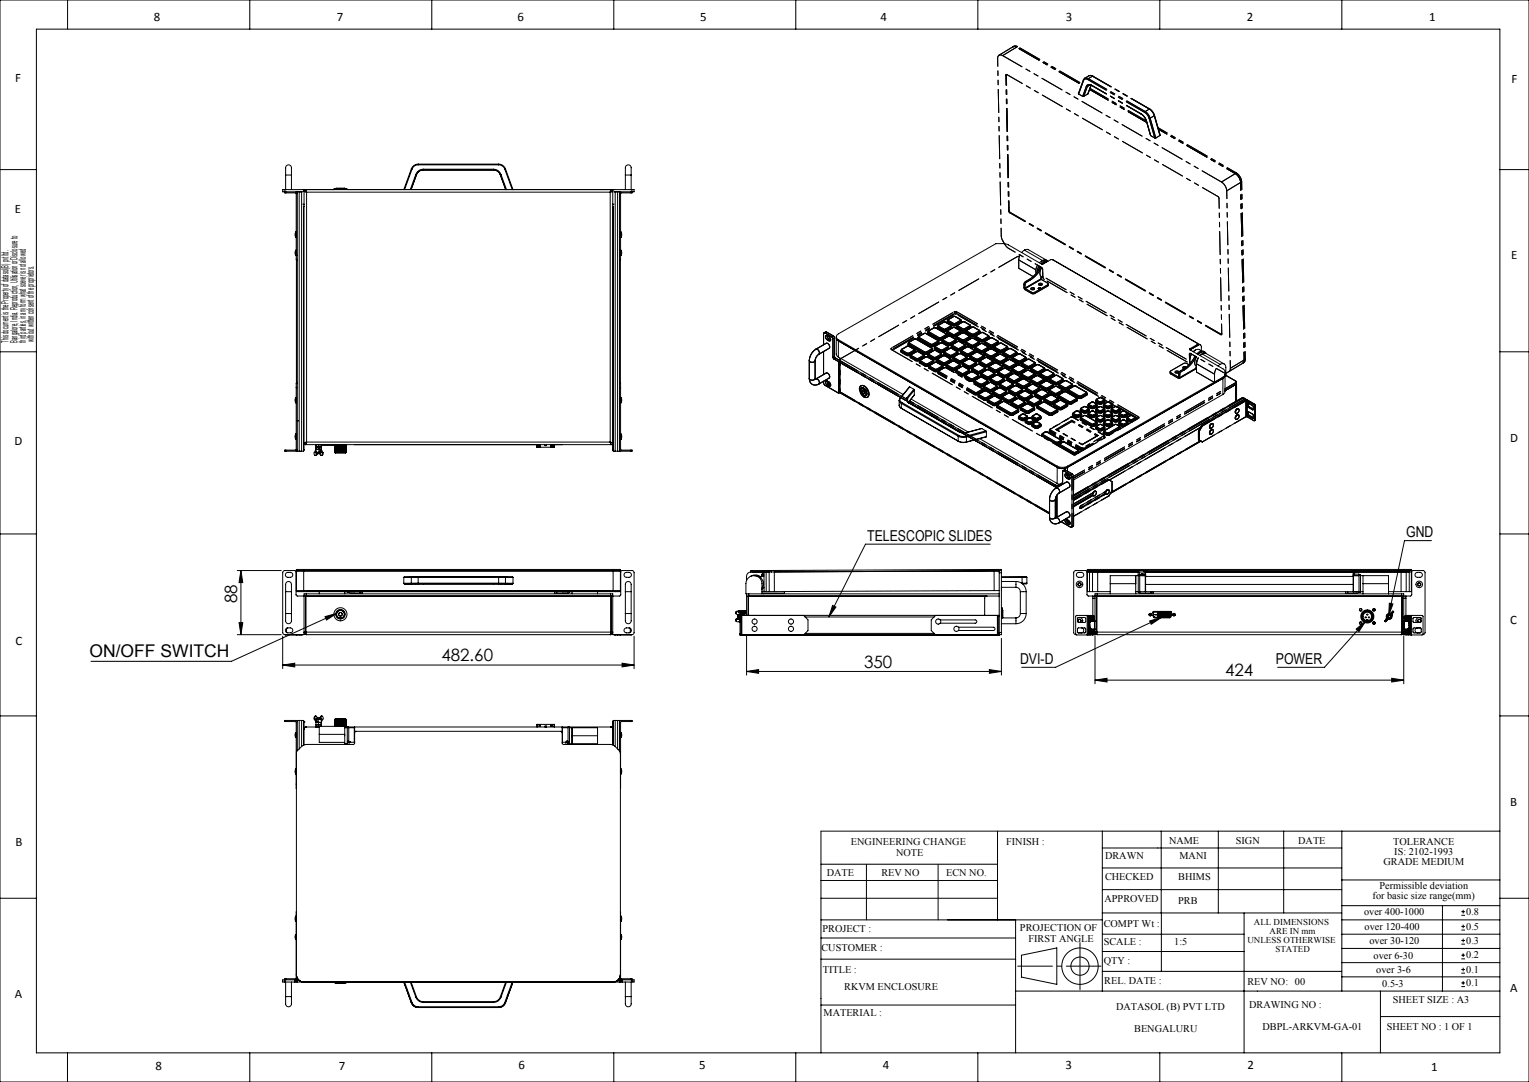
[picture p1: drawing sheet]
<svg xmlns="http://www.w3.org/2000/svg" width="420mm" height="297mm" viewBox="0 0 420 297" stroke-linecap="round" stroke-linejoin="round" font-family="sans-serif">
<defs><g id="words">
<text font-size="4.8" x="24.6" y="180.4">ON/OFF SWITCH</text>
<g font-size="4.7">
<text x="65.2" y="165.7" transform="rotate(-90 65.2 165.7)">88</text>
<text x="121.2" y="181.5">482.60</text>
<text x="237.4" y="183.3">350</text>
<text x="336.5" y="185.7">424</text>
</g>
<g font-size="4.1">
<text x="238.2" y="148.4">TELESCOPIC SLIDES</text>
<text x="386.3" y="147.4">GND</text>
<text x="280.2" y="182.2">DVI-D</text>
<text x="350.5" y="182.2">POWER</text>
</g>
<g font-size="3.5">
<text x="42.3" y="5.6">8</text>
<text x="92.6" y="5.6">7</text>
<text x="142.1" y="5.6">6</text>
<text x="192.4" y="5.6">5</text>
<text x="241.9" y="5.6">4</text>
<text x="292.8" y="5.6">3</text>
<text x="342.5" y="5.6">2</text>
<text x="392.5" y="5.6">1</text>
<text x="4.2" y="22.5">F</text>
<text x="415.2" y="22.9">F</text>
<text x="4" y="58.3">E</text>
<text x="415.1" y="71.2">E</text>
<text x="4" y="122.2">D</text>
<text x="414.8" y="121.2">D</text>
<text x="414.9" y="171.3">C</text>
<text x="4.2" y="177.2">C</text>
<text x="414.9" y="221.2">B</text>
<text x="4.2" y="232.2">B</text>
<text x="4.1" y="273.8">A</text>
<text x="414.9" y="272.2">A</text>
<text x="42.7" y="293.8">8</text>
<text x="93.1" y="293.8">7</text>
<text x="142.4" y="293.4">6</text>
<text x="192.1" y="293.4">5</text>
<text x="242.5" y="293.4">4</text>
<text x="292.7" y="293.4">3</text>
<text x="342.6" y="293.4">2</text>
<text x="393.1" y="294.1">1</text>
</g>
<g font-size="2.8" fill="#0d0000">
<text x="233.7" y="232.1">ENGINEERING CHANGE</text>
<text x="246.1" y="234.9">NOTE</text>
</g>
<g font-size="2.8">
<text x="276.4" y="232.1">FINISH :</text>
<text x="321.1" y="231.6">NAME</text>
<text x="339.5" y="231.6">SIGN</text>
<text x="356.6" y="231.6">DATE</text>
<text x="382.7" y="231.9">TOLERANCE</text>
<text x="303.5" y="235.9">DRAWN</text>
<text x="324" y="235.9">MANI</text>
<text x="380" y="237.6">GRADE MEDIUM</text>
<text x="383" y="234.7">IS: 2102-1993</text>
<text x="242.1" y="240.6">REV NO</text>
<text x="303.5" y="241.7">CHECKED</text>
<text x="323.7" y="241.7">BHIMS</text>
<text x="378.9" y="244">Permissible deviation</text>
<text x="303.4" y="247.5">APPROVED</text>
<text x="323.7" y="248">PRB</text>
<text x="374.7" y="251.1">over 400-1000</text>
<text x="377" y="246.9">for basic size range(mm)</text>
<text x="402.8" y="251.1">0.8</text>
<text x="225.9" y="255.9">PROJECT :</text>
<text x="280.2" y="255.6">PROJECTION OF</text>
<text x="303.2" y="254.5">COMPT Wt :</text>
<text x="374.8" y="255.3">over 120-400</text>
<text x="402.8" y="255.2">0.5</text>
<text x="225.6" y="261">CUSTOMER :</text>
<text x="282.5" y="258.5">FIRST ANGLE</text>
<text x="303.2" y="259.3">SCALE :</text>
<text x="322.6" y="259.3">1:5</text>
<text x="376.2" y="259.1">over 30-120</text>
<text x="377.3" y="263.2">over 6-30</text>
<text x="402.8" y="259.1">0.3</text>
<text x="402.8" y="263.1">0.2</text>
<text x="226" y="267">TITLE :</text>
<text x="303.2" y="264.5">QTY :</text>
<text x="378.1" y="267.2">over 3-6</text>
<text x="402.8" y="267">0.1</text>
<text x="231.9" y="271.8">RKVM ENCLOSURE</text>
<text x="303.3" y="270.2">REL. DATE :</text>
<text x="342.7" y="270.3">REV NO: 00</text>
<text x="379.7" y="270.9">0.5-3</text>
<text x="382.6" y="275.5">SHEET SIZE : A3</text>
<text x="402.8" y="270.7">0.1</text>
<text x="226.2" y="278.8">MATERIAL :</text>
<text x="306.6" y="277.2">DATASOL (B) PVT LTD</text>
<text x="343.1" y="276.7">DRAWING NO :</text>
<text x="311.6" y="283.3">BENGALURU</text>
<text x="346.8" y="282.8">DBPL-ARKVM-GA-01</text>
<text x="380.9" y="282.8">SHEET NO : 1 OF 1</text>
</g>
<g font-size="2.8" fill="#060606">
<text x="227.1" y="240.6">DATE</text>
<text x="259.9" y="240.6">ECN NO.</text>
</g>
<text font-size="2.7" fill="#030303" x="2.3" y="94.1" transform="rotate(-90 2.3 94.1)">This document is the Property of datasol(B) pvt ltd.</text>
<text font-size="2.7" fill="#000204" x="4.8" y="94.1" transform="rotate(-90 4.8 94.1)">Bangalore, India. Reproduction, Utilisation or Disclosure to</text>
<text font-size="2.7" fill="#000b15" x="7.1" y="94.1" transform="rotate(-90 7.1 94.1)">third parties, in any form what soever is not allowed</text>
<text font-size="2.7" fill="#00060d" x="9.3" y="93.8" transform="rotate(-90 9.3 93.8)">without written consent of the proprietors.</text>
<g font-size="2.5">
<text x="344.4" y="253.9">ALL DIMENSIONS</text>
<text x="348.8" y="256.3">ARE IN mm</text>
<text x="342.7" y="258.8">UNLESS OTHERWISE</text>
<text x="350.3" y="261.3">STATED</text>
</g>
</g></defs>
<g fill="none" stroke="#000" stroke-width=".27">
<path d="M0 0h420v297h-420zM10 8h402v281h-402zM18.6 0v7.9M68.6 0v8M118.6 0v8M168.6 0v8M218.6 0v8M268.6 0v8M318.6 0v8M368.6 0v8M0 46.6h10M78.2 52.6v.3h.3"/>
<path d="M78.3 52h-.6v.6h.6M78.3 52.6h.1M78.3 52v.6M78.3 52h95.3M78.3 52.6h.2M78.5 48v-1.4a.87 .87 0 0 1 .4-1.2 .87 .87 0 0 1 1.2 .6v2M78.5 48h1.6M78.5 48v4M78.5 52.9h2.7l.2 .2v18.2h.3M78.5 52.6h3.3M78.5 52.6v.3M80.1 48v4"/>
<path d="M81.4 52.6l.3 .3M81.7 52.6h.5v71.2h-.5zM82.2 52.6h.7M83.2 52.6h-.4v71.2M83.2 56h.3M83.4 56.6v67.2h-.6M83.4 56.6h.1M83.4 52h-.2M83.5 56.6v67l-.1 .1M83.5 56v.6M83.5 52.6l.7 .1M83.5 52v4"/>
<path d="M83.6 52.2l.3-.2 .3 .7-.7-.3zM84.1 52l.1 .7M84.2 52.7v68.6M84.2 52.7h83.4M91.7 51.9l.5-.2 3.1 .2M91.7 51.9h3.6M91.7 51.9v.1M92.4 51.7h2.3M95.3 51.9v.1M113 46.4h.2M113 46.4l-2.1 5.6M113.2 46.4l-2.1 5.6"/>
<path d="M114.2 47.9l.2 .1M114.2 47.9l-1.5 4.1M114.4 48l-1.5 4M114.9 45.2a1.8 1.8 0 0 0-1.7 1.2M114.9 45a2 2 0 0 0-1.9 1.4M114.9 45v.2M114.9 45.2h22.1M114.9 45h22.1M116.3 46.4a2.2 2.2 0 0 0-2.1 1.5M116.3 46.6a2 2 0 0 0-1.9 1.4M116.3 46.4v.2M116.3 46.7a2 2 0 0 0-1.9 1.3"/>
<path d="M116.3 46.4h19.3M116.3 46.6h19.3M116.3 46.6v.1M135.6 46.4a2.2 2.2 0 0 1 2 1.5M135.6 46.6a2 2 0 0 1 1.8 1.4M135.6 46.4v.2M135.6 46.7a2 2 0 0 1 1.8 1.3M135.6 46.6v.1M137 45.2a1.8 1.8 0 0 1 1.7 1.2M137 45v.2M137 45a2 2 0 0 1 1.8 1.4M137.4 48l1.5 4"/>
<path d="M137.6 47.9l-.2 .1M137.6 47.9l1.5 4.1M138.7 46.4l2 5.6M138.8 46.4h-.1M138.8 46.4l2.1 5.6M167.6 52.7v68.6M167.8 52l-.2 .7M167.9 52l.4 .4-.7 .3zM168.3 56.6v67l.2 .1M168.3 56v.6M168.3 52.6l-.7 .1M168.3 52v4"/>
<path d="M168.3 56.6h.2M168.3 56h.3M168.4 52h.2M168.7 52.6h1.5v71.2h-1.7v-67.2M169 52.6v71.2M169.6 52.6v71.2M170 52.6h3.3M170.5 52.6l-.3 .3M171.8 48v-1.4a.87 .87 0 0 1 .4-1.2 .87 .87 0 0 1 1.2 .6v2M171.8 48h1.6M171.8 48v4M173.3 52.9h-2.6l-.2 .2v70.2l.2 .2h2.6"/>
<path d="M173.3 52.6v.3M173.4 48v4M173.6 52h.6v.6h-.9M173.6 52v.9h-.3M412 46.6h8M81.2 68.7h.2M81.2 70.1h.5M81.2 63.7h.2M81.2 65.1h.2M81.2 63.7l-.2 .7 .2 .7M81.2 68.7l-.2 .7 .2 .7M81.2 63.7v1.4"/>
<path d="M81.2 68.7v1.4M81.4 71.3v33.9M170.2 71.3h.3M170.5 68.7h.1M170.5 63.7h.1M170.5 65.1h.1M170.6 68.7v1.4M170.6 63.7v1.4M170.6 68.7l.2 .7-.2 .7M170.6 63.7l.2 .7-.2 .7M170.6 70.1h-.4M281.4 68.7l-.8 .6"/>
<path d="M281.4 68.7l.6-.3 .5 .1 4.9 2.9M281.4 68.7l4.9 2.8M286.3 71.5l.9-.2 .5 .3M286.3 71.5l-.1 .1M287.2 71.6a1.5 1.5 0 0 0-1.7 .5M287.2 71.6h.1M287.5 71.9l-1.2 .6M287.8 71.7l-.9 .2-.7 .6M287.8 71.7a1.48 1.48 0 0 0-1.9 .6M289.2 71.4l40.6 23.3M0 96.6h10M222.3 99a.92 .92 0 0 0 1.6 0"/>
<path d="M222.3 99v4.9M223.9 99v4.9M224.1 95.9a.92 .92 0 0 1 .8 1.3M224.1 95.9a3.9 3.9 0 0 0-1.8 3.1M224.1 95.9l2.9-1.7a.92 .92 0 0 1 .8 1.4l-2.9 1.6M224.9 97.2l-.7 .8-.3 1M226.2 96.5v6.3M226.6 91.4l-.4 .2v3M226.6 91.4l1.9 1.1M227.1 91.2l-.8 .2M227.1 91.2l-.5 .2M227.1 91.2l1.8 1"/>
<path d="M227.2 92.1l.4 .9M227.2 93.3a.64 .64 0 0 1-.5-.6 .64 .64 0 0 1 .4-.6 1.19 1.19 0 0 1 1 1.4h-.4M227.2 93.3l.5 .2M227.6 93l-.4 .3M227.6 93l.5 .3M228.1 93.3l-.4 .2M228.1 93.3h.1M228.5 92.5l.3 .5M228.8 98l.3 .5M228.8 93v5M228.9 92.2l.3 .5M228.9 92.2l-.4 .3"/>
<path d="M229.1 98.5l1.3 .8M229.2 97.8l.3 .5M229.2 92.7l-.4 .3M229.2 97.8l-.4 .2M229.2 92.7v5.1M229.5 98.3l.9 .5 .4-.3M229.5 98.3l-.4 .2M229.7 92.8l.6 .8 60.1 34.7a3.1 3.1 0 0 0 2.8 0l42.7-24.4 .6-.8M229.7 92.4v4.8l.6 .8M230.3 98l17.8 10.3M230.3 93.3a.86 .86 0 0 1-.6-.9 .86 .86 0 0 1 .6-.8l43.3-24.7h2l1.4 .3 9.1 5.3h.4l2.1-1.2h.5l39.8 22.9v.4M230.3 93.3l60.1 34.7"/>
<path d="M230.3 93.3v4.7M230.4 99.3l.2-.2v.3M230.4 99.3v8.6M230.5 99.3v8.1M230.6 98.8l.2 .7v-.5M230.6 99.4l16.8 9.7M230.6 99.4v8.1M230.7 99.5v8.1l.2 .3M230.7 99.5h.1M230.8 98.5l-.2 .3 .2 .2M230.8 99l16.9 9.8M231 98.4l-.2 .1"/>
<path d="M326.9 95.7v.3M326.9 96l9.2 5.3 .4 .5v.9M327.1 95.9v.2M328.4 96.1l-.6 .4a1.49 1.49 0 0 1 2.3-.2M328.9 94.6l-2 1.1M329 94.6l.2 .1M329 94.4l-.1 .5v-.3M329.1 97.3l.8-.5 .7-.1 5.7 3.2M329.2 94.7a.52 .52 0 0 1 .6 0 .52 .52 0 0 1 .2 .5v1.1M329.2 94.7l-2.3 1.3M330.2 97.2l-.5 .4M330.2 97.2l.6-.3 .5 .1h-.7l-1 .6"/>
<path d="M330.2 97.2l5 2.8M330.9 96.6a1.5 1.5 0 0 0-2.1 .5M331.3 97a1.3 1.3 0 0 0-2.3 .3M412 96.6h8M81.2 109.1h.2M81.2 110.6h.2M81.2 119.1h.2M81.2 119.1l-.2 .7 .2 .8M81.2 109.1l-.2 .7 .2 .8M81.2 119.1v1.5M81.2 109.1v1.5M81.4 106.4h.3"/>
<path d="M81.7 105.2h-.3v18.1l-.2 .2h-2.7M81.7 115.5h.1M170.2 106.4h.3M170.2 105.2h.3M170.5 109.1h.1M170.5 110.6h.1M170.5 119.1h.1M170.6 119.1v1.5M170.6 109.1v1.5M170.6 119.1l.2 .7-.2 .8M170.6 109.1l.2 .7-.2 .8M222.3 103.9a1.65 1.65 0 0 0 .8 1.6 1.65 1.65 0 0 0 1.8-.1"/>
<path d="M222.3 103.9a.92 .92 0 0 0 1.6 0M223.9 103.9l.1 .2M224.1 104l-.2 .1M224.1 104l2.9-1.6a.92 .92 0 0 1 .8 1.4l-2.9 1.6M224.1 104a.92 .92 0 0 1 .8 1.4M226.2 104.7l.1 .5 .3 .5 3.8 2.2M227.2 104.6l.3 .7 .6 .4M227.2 105.7a.64 .64 0 0 1-.5-.5 .64 .64 0 0 1 .4-.7 1.19 1.19 0 0 1 1 1.4l-.4 .1M227.2 105.7l.5 .3M227.4 105.1l.1 .2M227.4 104.7v.4M227.6 105l.2 .3"/>
<path d="M227.6 105l-.2 .1M227.6 104.8v.2M227.8 105.3l.4 .2M227.8 105.3l-.6 .4M228.1 105.7l-.4 .3M228.1 105.7l.1 .1M230.5 107.4l.4 .5M230.5 107.4l.1 .1M230.6 107.5l.3 .4M230.6 107.5l57.7 33.3M230.7 107.7l-.3 .2M230.9 107.9l57.4 33.1"/>
<path d="M236.3 106a1.81 1.81 0 0 1 2.3 1.8 .94 .94 0 0 1-.5 1.3 .94 .94 0 0 1-1.3-.5 2.14 2.14 0 0 1-.5-2.6zM236.4 106.6a1.28 1.28 0 0 1 1.7 1.4 .68 .68 0 0 1-.5 .8 .68 .68 0 0 1-.8-.5l-.4-.8zM236.4 105.9a2.05 2.05 0 0 1 2.2 2.7l-.4 .4M236.5 106.7a1.02 1.02 0 0 1 1.5 1 .66 .66 0 0 1-.4 .9 .66 .66 0 0 1-.8-.5l-.2-.2M236.6 107.9a.75 .75 0 0 1 .3-1.3 1.19 1.19 0 0 1 .7 1.9h-.4M236.6 107.9l.5 .5M236.6 106.6a1.03 1.03 0 0 0 0 1.3M236.6 106.6a1.33 1.33 0 0 1 1.2 2M236.6 106.5v.1M236.7 106.6a1.33 1.33 0 0 1 1.1 1.9M236.7 106.6h-.1M236.9 107.2a.44 .44 0 0 1 .6 .3 .44 .44 0 0 1-.3 .5l-.4-.4z"/>
<path d="M236.9 107.2h-.1M236.9 107.2h.1M237 107.1l-.1 .1M237.1 108.4l.1 .1M237.4 108h-.1M237.4 108h.1M237.5 107.9l-.1 .1M237.8 108.5v.1M237.8 108.6h-.2M247 109.9v1.5l.6 .6M247 109.9h.1M247 109.9l.6 .8"/>
<path d="M247 111.2l.1 .5 .5 .4M247.2 109.4l-.2 .5M247.4 109.3a.75 .75 0 0 0 .3 1.2M247.4 109.3l-.2 .1M247.6 112v.1M247.6 112l15.6 9.1M247.6 110.7l15.6 9.1M247.6 110.7v1.3M247.6 112.1l15.7 9.1M247.7 110.5l-.1 .2M247.7 110.5l15.7 9M249.1 109.8h.1"/>
<path d="M249.1 109.8l.6 .8M249.1 109.1a.91 .91 0 0 0 .5 1.5M249.1 109.1l.2 .3M249.3 109.4l-.2 .4M249.3 109.4v.9M249.6 110.6l13.6 7.8M249.6 110.4l14.4 8.3M249.7 110.6h-.1M249.7 110.6l13.6 7.8M249.9 110l15.1 8.8M249.9 106.2l-2.7 3.2M249.9 106.2l1.1 .6"/>
<path d="M249.9 106.2l-2.5 3.1M250.3 109.5l15.6 9.1M251 106.8l.2 .3M251 106.8l-1.9 2.3M251.2 108.4l-1.7 2.1M251.2 108.4l-1.7 2M251.2 107.1l-1.9 2.3M251.2 107.1v1.3M263.2 118.4a3.5 3.5 0 0 0 2.5 .3M263.2 119.8a3.2 3.2 0 0 0 2.3 .2M263.2 119.8v1.3M263.3 118.4a3.3 3.3 0 0 0 2.3 .3"/>
<path d="M263.3 118.4h-.1M263.4 119.5l.9 .3 1.1-.1M263.4 119.5l-.2 .3M265.4 119.7l.1 .3M265.5 120v1.3M265.6 118.7h.1M269.7 117.6l-4.1 1.1M269.7 117.6l-4 1.1M269.7 117.6l1.1 .7M270.8 118.3l.2 .2M270.8 118.3l-5.4 1.4M271 119.8l-5.6 1.6"/>
<path d="M271 119.8l-5.5 1.5M271 118.5l-5.5 1.5M271 118.5v1.3M329.2 118.3l.2 .1M329.4 118.4v2.4M329.8 117.3l-34.9 20M330.1 116.8l.2 .1M330.1 116.8l-.9 1.5M330.3 116.9l-.9 1.5M332.6 116.5l.4-.2a.66 .66 0 0 1 .2 .8 .66 .66 0 0 1-.9 .3zM332.6 118.1l.4-.2a.66 .66 0 0 1 .2 .9 .66 .66 0 0 1-.9 .3zM333.2 118a.74 .74 0 0 0-.8 .3 .74 .74 0 0 0 .1 .9"/>
<path d="M333.2 116.3a.74 .74 0 0 0-.8 .4 .74 .74 0 0 0 .1 .8M335.2 100l-.6 .5M335.2 100a.95 .95 0 0 1 1.1-.1 .95 .95 0 0 1 .4 1v2.3l-.2 .1M335.9 108.3l-41 23.5M335.9 103.5l-42.7 24.5M335.9 103.5v4.8M336.5 102.7l-.6 .8M336.5 102.7v4.9l-.6 .7M336.7 103l2.8 1.6-.1 .5M339.4 105.1l-2.9 1.6M339.4 105.5h.1M339.4 105.5v4.7"/>
<path d="M339.5 105.5l-3 1.7M339.5 105.5v4.6M339.6 105.2l-.1 .3M339.6 104.8l-.2 .8v-.5M339.7 105.3v4.8M339.7 112.4l.4-.2a.66 .66 0 0 1 .1 .9 .66 .66 0 0 1-.8 .2zM339.7 114.1l.4-.3a.66 .66 0 0 1 .1 .9 .66 .66 0 0 1-.8 .3zM340.2 112.2a.74 .74 0 0 0-.8 .4 .74 .74 0 0 0 .1 .9M340.2 113.9a.74 .74 0 0 0-.8 .3 .74 .74 0 0 0 .1 .9M341.6 109.2l-.3-.1-46.4 26.8M341.6 109.2l.4 .3M341.6 109.2l-46.7 26.9"/>
<path d="M342 109.5l.3 .3M342 109.5l-47.1 27.2M342.3 110h.2M342.3 114.4h.2M342.3 110l-12 6.9M342.3 110v4.4M342.3 114.4l-12 6.9-1.1-.6v-2.4M342.5 114.4l1.9 1.1 .2-.2M342.5 110l1.9 1.1M342.5 110v4.4M342.7 113.8l.2 .3M342.7 111.4l.2 .4"/>
<path d="M342.7 110.8v.6M342.7 113.1v.7M342.9 113l-.2 .1M342.9 113l1.3 .7 .1 1M342.9 110.7l1.3 .7 .1 .9M342.9 110.7l-.2 .1M342.9 111.3l.2 .4M342.9 113.6l.2 .4M342.9 114.1l1.2 .7M342.9 111.8l1.2 .7M342.9 111.3l-.2 .1M342.9 110.7v.6"/>
<path d="M342.9 113v.6M342.9 113.6l-.2 .2M343.1 111.7l-.2 .1M343.1 111.7l1.2 .6M343.1 114l-.2 .1M343.1 114l1.2 .7M344.3 114.7l-.2 .1M344.3 112.3l-.2 .2M344.4 111.1l.2 .4M344.6 111l-2-1.2h-.4l-12.1 7M344.6 111l.3 .3M344.6 111l-.2 .1"/>
<path d="M344.6 111.5v3.8M344.9 115.2l-.3 .3M344.9 111.3l-.3 .2M344.9 111.3v3.9M344.9 115.2l-.3 .1M78.5 123.5h-.3v.3h.3M78.5 123.5v.3M81.2 120.6h.2M81.7 123.5l-.3 .3h-2.9M82.2 123.8h.6M83.4 123.4h.1M83.9 122h84"/>
<path d="M84.2 121.3l-.7 .3 .4 .4M84.2 121.3l-.3 .7M84.2 121.3l-.1 .7M84.2 121.3l-.7 .2M84.2 121.3h83.4M86.5 125h.1M86.5 125h.2M86.7 123.5l-.4 .9 .2 .6M86.7 123.5l.1 .7M86.7 125h-.1M86.7 123.5h.1M86.8 124.2l.1 .3"/>
<path d="M86.8 122.7h.1M86.8 122.7v.6M86.8 123.3h.1M86.8 124.1l.1 .1M86.8 124.1h.8M86.8 122.1h.8M86.8 122.1v.6M86.8 122.7h.8M86.8 122.7h1.4M86.8 122v.1M86.8 123.3h.8M86.9 124.3v.2"/>
<path d="M86.9 124.3h.2M86.9 124.5h.1M86.9 124.5l-.2 .5M86.9 124.5h.2M86.9 124.2v.1M86.9 124.2h.1M86.9 124.2h.4M87.1 124.5h.8M87.1 124.2v.3M87.1 124.5l-.1 .4-.4 .1M87.1 124.5h.1M87.3 124.2l.5 .1 .1 .2"/>
<path d="M87.6 122.1h.6M87.6 122.1v.6M87.6 122.7h.6M87.6 123.3h.6M87.6 122.7v.6M87.6 124.1l-.3 .1M87.6 124.1h.1M87.6 124.1l.4 .1M87.6 123.3h.2M87.6 123.3h-.9l.1 .8M87.6 123.3v.8M87.8 123.3l.2 .2"/>
<path d="M87.8 123.3h.5M87.9 124.5h.1M87.9 124.5l.2 .5M88 123.5l.5 .7M88 123.5v.7M88 124.2l-.1 .3M88.1 125h.2M88.1 125h.3M88.2 122v.1M88.2 122.7h.1M88.2 123.3h.1M88.2 122.1v.6h-.6"/>
<path d="M88.2 122.2h3.8M88.2 122.7v.6M88.3 123.3l.4 .9M88.3 123.3v.1M88.3 123.3v.2M88.4 125h-.1M88.5 124.2l-.1 .8M88.5 124.2h.2M88.7 124.2a.51 .51 0 0 1-.4 .8M91.9 122.1h.1M91.9 122.2l.1 .1M91.9 122.3l.1 .1"/>
<path d="M91.9 122.4l.1 .1M91.9 122.6h.1M91.9 122.7h.1M91.9 122.8l.1 .1M91.9 122.9l.1 .1M91.9 123.1h.1M91.9 123.2h.1M91.9 123.3h.1M91.9 123.4l.1 .1M91.9 123.5l.1 .1M91.9 123.7h.1M91.9 123.8h.1"/>
<path d="M91.9 123.9l.1 .1M91.9 124l.4 .1M91.9 122.2h.1M91.9 122.3h.1M91.9 122.4h.1M91.9 122.5v.1M91.9 122.8h.1M91.9 122.9h.1M91.9 123v.1M91.9 123.4h.1M91.9 123.5h.1M91.9 123.6v.1"/>
<path d="M91.9 123.9h.1M91.9 124h.1M91.9 122v.1M92 122.1l-.1 .1M92 123.1l-.1 .1M92 122.3h-.1M92 122.4h-.1M92 122.6l-.1 .1M92 122.7l-.1 .1M92 122.9h-.1M92 123h-.1M92 123.2l-.1 .1"/>
<path d="M92 123.3l-.1 .1M92 123.5h-.1M92 123.6h-.1M92 123.7l-.1 .1M92 123.8l-.1 .1M92 124h-.1M92.1 122l-.2 .1M92.1 124.1v.3h2.8v-.3M93.3 122l-1.4 .1M95 124l-2.7 .1M95 123.4l-3 .1M95 122.8l-3 .1"/>
<path d="M95 122.2l-3 .1M95 123.5l-3 .1M95 122.9l-3 .1M95 122.3l-3 .1M95 123.9l-3 .1M95 123.3h-3M95 122.7h-3M95 122.1h-3M95 123.7h-3M95 123l-3 .1M95 122.4l-3 .1M95 123.8h-3"/>
<path d="M95 123.2h-3M95 122.6h-3M95 123.8h.1M95 123.2h.1M95 122.6h.1M95 122l.1 .1M95.1 122.1l-3.2 .1M95.1 122.3h-3.2M95.1 122.4h-3.2M95.1 122.5l-3.2 .1M95.1 122.6l-3.2 .1M95.1 122.7l-3.2 .1"/>
<path d="M95.1 122.9h-3.2M95.1 123l-3.2 .1M95.1 123.1l-3.2 .1M95.1 123.2l-3.2 .1M95.1 123.4h-3.2M95.1 123.5h-3.2M95.1 123.6l-3.2 .1M95.1 123.7l-3.2 .1M95.1 123.8l-3.2 .1M95.1 124h-3.2M95.1 122.5h-3.1M95.1 122.2l-3.2 .1"/>
<path d="M95.1 123h-3.2M95.1 123.3l-3.2 .1M95.1 123.6h-3.2M95.1 123.9l-3.2 .1M95.1 124l-2.8 .1M95.1 123.8v.1M95.1 123.6v.1M95.1 123.5v.1M95.1 123.4v.1M95.1 123.2v.1M95.1 123v.1M95.1 122.9v.1"/>
<path d="M95.1 122.7v.2M95.1 122.6v.1M95.1 122.4v.1M95.1 122.3v.1M95.1 122.1v.1M95.1 123.7l-.1 .1M95.1 123.1l-.1 .1M95.1 122.5l-.1 .1M95.1 122.1h.1M95.1 122.2v.1M95.1 122.4h.1M95.1 122.5h.1"/>
<path d="M95.1 122.6h.1M95.1 122.7h.1M95.1 122.9h.1M95.1 123h.1M95.1 123.1h.1M95.1 123.2h.1M95.1 123.3v.1M95.1 123.5h.1M95.1 123.6h.1M95.1 123.7h.1M95.1 123.8h.1M95.1 123.9v.1"/>
<path d="M97.4 122v.1M147.5 122l.1 .8M147.6 122.8h.3M147.6 122v.8M147.9 122.8h4M147.9 122v.8M148.1 122.2h.4v.5h-.4zM148.1 122.4h.4M149.7 122v.3h.4v-.3M149.7 122.1h.4M151.3 122.2h.4v.5h-.4zM151.3 122.4h.4"/>
<path d="M151.9 122.8h.3M151.9 122v.8M152.2 122v.8M152.3 122l-.1 .8M154.4 122v.1M167.6 121.3l.2 .7M167.6 121.3l.7 .3-.4 .4M167.6 121.3l.7 .2M167.6 121.3l.3 .7M168.3 123.4h.1M168.3 123.4h.2M170.2 123.5l.3 .3h2.8"/>
<path d="M170.5 120.6h.1M173.3 123.5h.3v.3h-.3M173.3 123.5v.3M263.2 121.1a3.2 3.2 0 0 0 2.3 .2M263.2 121.1l.1 .1M263.3 121.2l1.1 .3 1-.1M265.5 121.3l-.1 .1M267.7 120.8l22.3 12.9M268.2 120.6l21.7 12.5M269.1 120.4l21.3 12.3M288.3 137.1a.92 .92 0 0 0 1.6 0M288.3 137.1v4.9"/>
<path d="M289.9 137.1v4.9M289.9 133.6l.6 .1M289.9 133.1h.9M289.9 133.1v1M289.9 136.7l.2 5.4M290 133.7h-.1M290 133.7l.4 .1M290 133.7v.3M290 136.4v5.4M290.1 134a3.9 3.9 0 0 0-1.8 3.1M290.1 134l2.8-1.7a.92 .92 0 0 1 .8 1.4l-2.8 1.6M290.1 134a.92 .92 0 0 1 .8 1.3"/>
<path d="M290.3 135.9v6.1M290.4 132.7l1.3 .3M290.4 128a3.1 3.1 0 0 0 2.8 0M290.4 128v4.7M290.8 133.1v.5M290.9 135.3l-.7 .8-.3 1M291.1 133l-.3 .1M292.2 129.2l-.3 .2v3.5M292.2 129.2l1.8 1.1M292.6 129l-.6 .2M292.6 129l-.4 .2M292.6 129l1.9 1.1"/>
<path d="M292.9 130.1l.5 .9M293 131.2a.64 .64 0 0 1-.5-.5 .64 .64 0 0 1 .3-.6 1.19 1.19 0 0 1 1.1 1.4h-.4M293 131.2l.5 .3M293.2 130.3v.5M293.2 128v1.4M293.4 131l.5 .3M293.4 131l-.4 .2M293.9 131.3l-.4 .2M293.9 131.3h.1M294 130.3l.5 .8M294.5 130.1l.4 .7M294.5 131.1v13.3"/>
<path d="M294.5 130.1l-.5 .2M294.9 137.1l9.5-5.5 1.1 .6v2.4l-.9 1.5-9.7 5.6M294.9 130.8l-.4 .3M294.9 130.8v13.4M296.7 139.4l.2 .1M296.7 139.4l-.1 .1M300.1 135.8l-5.2 3M300.2 135.3l-5.3 3.1M300.2 136l-5.3 3.1M300.2 136l.1 .1M300.5 135.1l.4-.3a.66 .66 0 0 1 .1 .9 .66 .66 0 0 1-.8 .3zM301 134.9a.76 .76 0 0 0-.8 .3 .76 .76 0 0 0 0 .8"/>
<path d="M303.6 135.4l-6.9 4M303.7 134.9l-6.8 3.9-.3 .6 .3 .1M303.7 135.6l-6.8 3.9M303.8 135.6l.1 .1M304 134.7l.4-.3a.66 .66 0 0 1 .2 .9 .66 .66 0 0 1-.9 .3zM304.6 134.5a.76 .76 0 0 0-.8 .3 .76 .76 0 0 0 0 .8M329.8 121l-24.7 14.2M329.9 121.1l-24.9 14.3M0 146.6h10M65.2 156.6h12.1M66.2 156.6l.5 3.3h-1zM66.2 156.6v17.6"/>
<path d="M78.6 157.3l1.1-.2a.68 .68 0 0 1 .7 .7 .68 .68 0 0 1-.7 .7l-1.1-.2-.2-.4zM81.4 156.7h89M83.4 156.3h-2v6.1h14.5l.4 .4h2.6M83.4 156.3v5.8M83.4 156.3h85M110.9 158.5v1.6M113 158.5v1.6M113 158.5h-2.1M113.2 158.3l-.2 .2M113.2 158.3h-2.1l-.2 .2M114.9 158.5h-1.9M114.9 158.3v.2"/>
<path d="M114.9 158.3h-1.7M114.9 158.5h22.1M114.9 158.5v1.6M114.9 158.3h22.1M137 158.5h1.8M137 158.3v.2M137 158.3h1.7M137 158.5v1.6M138.7 158.3l.1 .2M138.7 158.3h2l.2 .2M138.8 158.5v1.6M138.8 158.5h2.1"/>
<path d="M140.9 158.5v1.6M168.4 156.3h2v6.1h-14M168.4 156.3v5.8M171.6 157.3l1.2-.2a.68 .68 0 0 1 .6 .7 .68 .68 0 0 1-.6 .7l-1.2-.2-.2-.4zM206.3 157a1.2 1.2 0 0 0-1.2 1.2v1.1M206.7 156.6h-.4v.4M206.7 156.6v.4M207.3 158a2.2 2.2 0 0 1 2.1 1.1 2.2 2.2 0 0 1-.1 2.4M209.3 158.1l-.3 .3a2.49 2.49 0 0 0-2.9-.1M209.5 156.6h-2.8M209.5 156.6v1M209.9 156.6h-.4"/>
<path d="M209.9 156.6v5.8h.6M209.9 157.6h-.6v.5M209.9 158.1h-.6M210.4 156.6h-.5M210.4 156.6l.1 5.8M211.3 157v5.4M211.9 156.6v.4M211.9 156.6h-1.5M211.9 157h-5.6M212.7 157v5.4M272 149.4h-34.3l-10 20M273.1 156.3h2v.3"/>
<path d="M273.1 156.3v5.8M273.1 156.3l-61.2 .3M274.5 157.2v-.6h.6v.6M274.5 156.7l-62.6 .3M274.5 157.2h.6M274.5 157.2v16.4M275.1 157.2v16.4M275.1 159.6h4M279.1 159.6a2.8 2.8 0 0 1 2.8 2.8M279.1 159.6v1.6M280.7 158.3l.1 .2M280.7 158.3h1.2l.2 .2"/>
<path d="M280.7 158.3h-5.6M280.8 158.5v1.6M280.8 158.5h-5.7M282.1 158.5h-1.3M282.1 158.5v1.6M288.3 142a1.65 1.65 0 0 0 .8 1.6 1.65 1.65 0 0 0 1.8-.1M288.3 142a.92 .92 0 0 0 1.6 0M289.9 142v.2l.2-.1M289.9 142l.2 .1M289.9 141.7l.1 .1M290 141.8l.3 .1M290 141.8l.1 .3"/>
<path d="M290.1 142.1h.1M290.1 142.1l2.8-1.6a.92 .92 0 0 1 .8 1.4l-2.8 1.6M290.1 142.1a.92 .92 0 0 1 .8 1.4M291.5 143.2l2.6 1.5 .4-.3M292.9 142.5l.5 .9M293 143.7a.64 .64 0 0 1-.5-.6 .64 .64 0 0 1 .3-.6 1.19 1.19 0 0 1 1.1 1.4h-.4M293 143.7l.5 .2M293 143l.9 .5M293.2 142.7l-.2 .1M293.4 143.4l-.4 .3M293.4 143.4l.5 .3M293.9 143.7l-.4 .2"/>
<path d="M293.9 143.7h.1M294.9 144.2l-.6 .5M294.9 144.2l-.4 .2M295.9 157.3l1.1-.2a.68 .68 0 0 1 .7 .7 .68 .68 0 0 1-.7 .7l-1.1-.2-.2-.4zM298.7 156.6h.6M298.7 157h15.6M299.3 156.6v5.8M299.3 156.6h.8M300.1 156.6h1.4M300.1 156.6v5.8M301.5 156.6h12.8M301.5 156.6v5.8"/>
<path d="M312 158v2.2zM312.6 157l.1 1h-7.7v2.2M312.7 157.8h.4v4.8h-.4zM313 157v.8M313.7 157.6l-.5 .4M313.7 158h-.1M313.7 157.6h.1M313.7 157.6h1M313.8 158h.1M314.2 158h.1M314.3 156.6h.4v.4M314.3 157h.4"/>
<path d="M314.3 156.6v.4M314.3 158h.1M314.7 156.6h.4M314.7 158.1l-.1-.1v4.4M314.7 157.6h.1M314.7 157v1.2M314.7 158h-1.6M314.7 158.2v2.2M314.7 157h57M314.7 158.2h57M315.1 156.6v.4h-.4M315.1 156.6h56.2"/>
<path d="M371.3 156.6v.4h.4M371.7 156.6h-.4M371.7 158.1l.1-.1v4.4M371.7 157v1.2M371.7 158h1.6M371.7 158.2v2.2M371.7 157.6h1.5M372.1 156.6h-.4v.4M372.1 156.6h12.8M372.1 156.6v1M372.1 158h.1M373.2 157.6l.4 .2"/>
<path d="M373.2 157.6h.1M373.2 158h.1M373.3 157.8h.4v4.8h-.4zM373.7 158h7.7v2.2M374.4 158v2.2M384.9 156.6v5.8M386.3 156.6h-1.4M386.3 156.6v5.8M387.1 157v5.4M387.7 157h-16M387.7 156.6h-1.4M388.9 157.3l1.1-.2a.68 .68 0 0 1 .7 .7 .68 .68 0 0 1-.7 .7l-1.1-.2-.2-.4z"/>
<path d="M393.2 148.4h-7.4l-4.3 20.5M412 146.6h8M65.2 174.2h12.1M65.7 170.9h1l-.5 3.3zM77.7 174.6v9M78.3 174.2l3.1 .1M78.5 162.4v-1.4a.87 .87 0 0 1 .4-1.3 .87 .87 0 0 1 1.2 .7v2M78.5 168.4v1.4a.87 .87 0 0 0 .4 1.3 .87 .87 0 0 0 1.2-.7v-2M78.5 162.4h1.6M78.5 168.4h1.6M78.5 162.4v6M78.6 172.5l1.1-.1a.68 .68 0 0 1 .7 .6 .68 .68 0 0 1-.7 .7l-1.1-.1-.2-.4z"/>
<path d="M78.9 172.4l-.2 .3 .1 1M80.1 162.4v6M81.4 174.2v.1M81.7 174.2l-.3 .1M81.8 174.2h1.4M83.4 162.1h-2M83.4 162.1h85M83.9 163.6h-2.2l-.4-.2-.1-6.7-2.9-.1-.5 .2-.1 .4v16.4l.1 .4 .5 .2M83.9 173.5h-.4l.1 .3 .6 .4M83.9 173.5l.3 .7M83.9 163.6h84M83.9 173.5h84"/>
<path d="M83.9 163.6v9.9M84.1 163.6v9.9l.1 .7M84.1 163h-.6v11.2h-5.2M84.1 163v.6M84.1 163h83.6M84.2 174.2h83.4M84.5 162.3h.4M84.6 162.2h.3M84.6 162.2l-.1 .1M84.6 162.1v.1M84.9 162.1h-.4v.2M84.9 162.3h82"/>
<path d="M84.9 162.2v.1M84.9 162.2h82M87.7 162.4v.6M89.3 169.3l3.2-.9-2.8 1.8zM92.5 168.4l-28.9 13.1h-38.6M93.5 167.6h.1M94.7 162.4v.6M95.4 162.4v.2h.4v-.2M96.4 162.4h2.5M97 162.4h.4M97.3 162.4h.1M97.4 162.4h.1"/>
<path d="M98.9 162.4h.6M98.9 162.4v.4M99.5 162.4v.4h-.6M99.5 162.4h52.8M110.9 160.1l.2 .2M113 160.1l.2 .2M113 160.1h-2.1M113.2 160.3h-2.1M114.9 160.1v.2M114.9 160.3h-1.7M114.9 160.1h-1.9M114.9 160.3h22.1"/>
<path d="M114.9 160.1h22.1M116.3 160.3h-5.2M135.6 160.3h5.1M137 160.1v.2M137 160.1h1.8M138.8 160.1l-.1 .2h-1.7M138.8 160.1h2.1M139.1 160.3h1.6M140.9 160.1l-.2 .2M152.3 162.4h.6M152.3 162.4v.4h.6M152.9 162.4v.4"/>
<path d="M154.4 162.4h.1M154.5 162.4h.1M154.8 162.4h-.4M156 162.4h-3.1M156.4 162.4l-.4 .4h-3.1M156.4 162.4l-.1 .2M157.1 162.4v.6M164.1 162.4v.6M166.9 162.1h.4v.2M166.9 162.2v.1M167.2 162.2h-.3M167.2 162.2l.1 .1"/>
<path d="M167.2 162.1v.1M167.3 162.3h-.4M167.7 163h.6v11.2l5.6-.1 .3-.5v-16.4l-.2-.4-.4-.2-3 .1-.1 6.7-.4 .2h-2.2M167.7 163v.6M167.8 163.6v9.9l-.2 .7M167.9 173.5h.4v.3l-.7 .4M167.9 173.5l-.3 .7M167.9 163.6v9.9M168.4 162.1h2M168.7 174.2h1.3M170.2 174.2l.3 .1M170.5 174.2v.1"/>
<path d="M171.6 172.5l1.2-.1a.68 .68 0 0 1 .6 .6 .68 .68 0 0 1-.6 .7l-1.2-.1-.2-.4zM171.8 162.4v-1.4a.87 .87 0 0 1 .4-1.3 .87 .87 0 0 1 1.2 .7v2M171.8 168.4v1.4a.87 .87 0 0 0 .4 1.3 .87 .87 0 0 0 1.2-.7v-2M171.8 162.4h1.6M171.8 168.4h1.6M171.8 162.4v6M172.9 172.4l.2 .3-.1 1M173.4 162.4v6M173.5 174.2l-3 .1M174.2 174.6v9M202.1 168.4l.6 .3M202.1 168.1v.3"/>
<path d="M202.1 170.1v.3M202.6 169.9l-.5 .2M202.6 169.7l-.5 .5M202.6 169.9h.1M202.6 169.7v.2M202.6 168.8v.8M202.6 168.8h.3M202.6 169.6h.3M202.7 168.7l.2 .1M202.7 169.9h.1M202.7 169.9l.3 .1M202.7 168.7v.1"/>
<path d="M202.7 169.6v.1M202.8 169.7h-.2M202.8 169.7v.2M202.9 169.8v.1M202.9 168l-.4-.1-.4 .2M202.9 167.8h-.5l-.3 .4M202.9 168.8v.5M202.9 169.6v.2M202.9 169.3v.3M202.9 169.9h-.1M202.9 169.6l-.1 .1M202.9 167.8v.2"/>
<path d="M202.9 167.8l.7 .5M202.9 168l.7 .6M202.9 169.9h.1M202.9 167.8h.2M202.9 170.6h.2M203 170l.3 .1M203 168.6l-.3 .1M203 168.6v.4M203 169v.9M203 169h.1M203 169l-.1 .3M203 169.9h.3"/>
<path d="M203 169.9v.1M203.1 167.6h.1M203.1 167.6v.3zM203.1 170.7v.1M203.1 167.6v.4v-.3M203.1 170.5v.3zM203.1 170.8h.1M203.2 170.4v.3M203.2 167.6h.1M203.2 167.6v.4zM203.2 170.7v.1M203.2 170.7l-.1 .1"/>
<path d="M203.2 170.4v.4M203.3 170.4v.4M203.3 167.7v.4M203.3 170.4l-.6 .3-.6-.3M203.3 174v.3h.3M203.3 170.8h.1M203.3 169.2h.3M203.3 174h.3M203.3 169.2v4.8M203.3 169h-.3M203.3 167.6v.5M203.3 167.6h.1"/>
<path d="M203.3 167.6l.1 .1M203.4 167.7v.5M203.4 167.6v.1M203.4 167.6h.1M203.5 167.6v.1M203.5 167.6l-.1 .6v-.6M203.6 167.6l-.1 .1M203.6 167.6v.7l-.1-.6M203.6 167.6h.1M203.6 167.6v.1M203.6 167.6v.7M203.6 168.9h-.3v.3"/>
<path d="M203.6 168.9v.3M203.6 174v.3M203.6 174.3h.2M203.6 168.9h.2M203.6 169.2v4.8M203.6 168.3l.2 .1M203.6 168.6l.2 .2M203.6 168.6h-.6M203.6 167.7v.6M203.7 167.6l-.1 .1M203.7 167.6h.1M203.7 167.6v.8z"/>
<path d="M203.7 167.7l.1 .7M203.8 168.9v5.4M203.8 168.8h.1M203.8 168.8v.1M203.8 168.4v.4M203.8 167.6v.8M203.8 167.6h.1M203.8 168.4v.5M203.8 168.4v.1M203.8 168.9h.6M203.8 168.4h.6M203.9 167.7v.7"/>
<path d="M203.9 167.6h.1M203.9 167.6v.8v-.8M203.9 167.6l.1 .1M204 167.7v.7M204 167.6v.1M204 167.6h.1M204.1 167.6v.8l-.1-.8M204.1 167.6v.1M204.2 167.6l-.1 .1M204.2 167.6l-.1 .8v-.7M204.2 167.6h.1M204.2 167.6v.1"/>
<path d="M204.2 167.6l.1 .8-.1-.7M204.3 167.6l-.1 .1M204.3 167.6v.8M204.3 167.6h.1M204.4 167.7v.7M204.4 168.4v.5M204.4 168.4h.1M204.4 168.9h.1M204.4 168.4v.1M204.4 167.6v.9M204.4 167.6h.1M204.4 167.6v.8"/>
<path d="M204.4 168.5v.4M204.5 168.4v.4M204.5 168.8h.5M204.5 168.4h.5M204.5 168.8v.1M204.5 168.4h.1M204.5 167.7v.7M204.5 167.6h.1M204.5 167.6l.1 .1M204.5 167.6l.1 .8-.1-.8M204.7 167.6l-.1 .1M204.7 167.6l-.1 .8v-.7"/>
<path d="M204.7 167.6h.1M204.7 167.6v.8v-.7M204.7 167.6v.1M204.8 167.6l-.1 .1M204.8 167.6h.1M204.8 167.6v.8zM204.8 167.6v.1M204.8 167.7l.1 .7M204.9 167.6l-.1 .1M204.9 167.6v.8M204.9 167.6h.1M205 167.7v.7"/>
<path d="M205 167.6v.8M205 167.6h.1M205 167.6l.1 .8M205 167.6l.1 .1M205 168.4v.4M205 168.4h.1M205 168.4l.1 .1M205.1 163h-.2v-2.8a2.2 2.2 0 0 1 2.2-2.2 2.2 2.2 0 0 1 2.2 2.2v2.8M205.1 163.6h.4M205.1 163h.6M205.1 163l-.1 5.8M205.1 174.5v10.8"/>
<path d="M205.5 163.6h69M205.5 163.6v5.3M205.6 163.6v5.3M205.7 163h68.8M205.7 163v.6M209.3 162.3h.6M209.7 162.8v.2M209.9 161.2l-.6 .6M211.3 162.4h-.8M212.7 162.4h-1.4M215.5 162.4v.4h-6.2M220.7 168.9l1.2 1.2v3l-1.2 1.2"/>
<path d="M221.2 169.4h35.4M221.2 173.9h35.4M228.7 166.2l.9 .4-1.9 2.8zM257 168.9l-1.2 1.2v3l1.2 1.2M258.2 170.2h9.7a.45 .45 0 0 1 .4 .4 .45 .45 0 0 1-.4 .5h-9.7M263.2 172.2h9.7a.45 .45 0 0 1 .4 .4 .45 .45 0 0 1-.4 .5h-9.7M271.1 163.6l-.6 .5v4.8M273.1 162.1l-60.4 .3M274.2 169.2v-.3h-.2v5.4h.2v-.3M274.2 169.2h.3M274.2 174h.3M274.2 169.2v4.8"/>
<path d="M274.5 174.2l-70.7 .1M274.5 173.6v.6M274.5 162.1h-1.4M274.5 168.9h-70.7M274.5 173.6h.6M275.1 173.6v.6h-.6M275.1 162.1h.1M275.1 169.6h4M275.1 166.8h.1M275.1 171.2h4M275.1 175.2v10.1M275.2 166.8v2.8"/>
<path d="M275.2 166.8l.2 2.8M275.4 167.5l.1 2.1M279.1 161.2a1.2 1.2 0 0 1 1.2 1.2M279.1 169.6v1.6M279.1 161.2h-4v.9M280.3 168.4a1.2 1.2 0 0 1-1.2 1.2M280.3 162.4h1.6M280.3 168.4h1.6M280.3 162.4v6M280.8 160.1v.1M280.8 160.1h-.2M281.9 168.4a2.8 2.8 0 0 1-2.8 2.8"/>
<path d="M281.9 162.4v6M282.1 160.1h-1.3M282.1 160.1l-.2 .2h-1M296 169.7a.9 .9 0 0 1 1.1 0 .9 .9 0 0 1 .2 1.2M296.1 172.4h2l.1 .3v.8l-.3 .2h-1.7l-.2-.3zM296.1 169.6l2-.1 .1 .3v.9l-.3 .2-1.7-.1-.2-.2zM297 172.4a.68 .68 0 0 1 .7 .6 .68 .68 0 0 1-.7 .7M298.6 168.9h.3l.1 5.1 .4 .3h1l.2-.3v-.6h-.2v.5l-.2 .2M298.6 168.9h-2.8l-.3 .3v4.9l.3 .2h2.8M298.6 168.9v5.4M298.9 169.4l.5-.5h.9l.3 .5v.5h-.2l-.1-.7-1.1 .1v4.6l.2 .2M298.9 173.9v.4h-.3"/>
<path d="M298.9 174.2h.2M299.2 170.3h.1M299.2 172.9h.1M299.2 172.3h.2M299.2 172h.2M299.2 172.1h.2M299.2 171.6h.2M299.2 171.5h.2M299.2 172.2h.2M299.3 162.4h-.6v-6.1h89v6.1h-.6M299.3 162.4h.8M299.4 170.6v.3h-.2"/>
<path d="M299.4 172.3v.3M299.4 174.1h.1M299.4 172.6l-.1 .2v1l.8 .1 .2-.3M299.5 169.9l.3-.2 .1 .5h-.2l.9 .1 .2 .2h-.2M299.5 170.1l.2 .3 .8 .1M299.9 170.5l-.4-.1v-.7l.5-.2 .1 .4h.2v-.4l-.2-.2-.8 .2v.9l.1 .3M299.9 172.7l-.4 .1v.8l.5 .1 .1-.4h.2v.3M300.1 162.4h1.4M300.2 174.1h-.8M300.2 174.1h.1M300.2 173.9v.2M300.2 163.6v.6"/>
<path d="M300.2 164.2h.6M300.2 164.2v4.7M300.2 169.2v.1M300.2 169.9v.3M300.2 170.4v.1M300.2 172.7v.1M300.2 173v.3M300.3 173.6h.1M300.5 172.7l-.8 .1-.2 .3M300.6 170.5l-1 .1-.2 .2 .1 1.8 1.1 .1M300.6 172.7h.2l-.2 .3-.9 .1h.2l-.1 .4-.3-.1M300.6 170.5v2.2"/>
<path d="M300.6 173.6h.2M300.8 173.6v.6h-.4M300.8 174.5v13.2M301.2 163.6h-2.3l-.3-.2-.1-6.7-3-.1-.4 .2-.2 .4v16.4l.2 .4 .4 .2M301.2 173.5h-.4v.3l.7 .4M301.2 173.5l.3 .7M301.2 163.6h84M301.2 173.5h84M301.2 163.6v9.9M301.3 163.6v9.9l.2 .7M301.4 163h-.6v10.6M301.4 163h83.6"/>
<path d="M301.4 163v.6M301.5 174.2h83.4M301.5 162.4h3.5M305 160.2h7M305 160.2v2.8M312 162.4h.7M312 160.2v2.8M312.8 162.6l.4 .2h3M313.1 162.4h60.2M314.7 160.4l-.1 2M314.7 162.3l-.1 .1M314.7 160.4h57"/>
<path d="M315.8 170.4l3.2-.9-2.8 1.9zM316.2 162.4v.4M316.8 167.9l4.8-.1 .1 1.1-.1 .5-.3 .2h-4.2l-.2-.2-.2-.5zM316.8 162.4v.4h-.6M316.8 168l4.8-.1v1l-.3 .6h-4.1l-.4-.6zM316.9 168h4.6l.1 .9-.3 .5h-4.1l-.3-.5zM317.3 168.7h.1M317.3 168.7h.4M317.7 168.7h.1M318 169.1h.1M318 168.6v.2M318 168.6h.1"/>
<path d="M318 168.8h.1M318 169v.1M318 169h.1M318 168.3h.1M318 169.2h.1M318.1 168.2l-.1 .1M318.1 168.3h.1M318.1 168.8h.1M318.1 168.7h.1M318.1 168.6v.1M318.1 169h.1M318.1 169v.1"/>
<path d="M318.1 169l-.1 .1M318.1 168.7v.1M318.2 168.7h-.1M318.2 168.3l.3 .1zM318.2 168.6l.3 .2zM318.2 169l.3 .2zM318.6 168.6l.3 .2zM318.6 168.3l.3 .1zM318.6 169l.3 .2zM319 169l.3 .2zM319 168.6l.3 .2zM319 168.3l.3 .1z"/>
<path d="M319 169.5l-29.1 13.7h-9.3M319.4 169l.3 .2zM319.4 168.6l.3 .2zM319.4 168.3l.3 .1zM319.7 169l.3 .2zM319.7 168.6l.3 .2zM319.7 168.3l.3 .1zM320.1 169l.3 .2zM320.1 168.6l.3 .2zM320.1 168.3l.3 .1zM320.6 169l.1 .2zM320.6 168.6l.1 .3z"/>
<path d="M320.6 168.2l.1 .3zM321 169l.1 .2zM321 168.6l.1 .3zM321 168.2l.1 .3zM321.3 169h.2l-.1 .1M321.3 169h.1M321.3 169.1h.1M321.3 169v.1M321.4 168.7h.1M321.4 168.6h.1M321.4 169h.1M321.4 169.1h.1"/>
<path d="M321.4 168.8h.1M321.4 168.4h.1M321.4 168.2v.2M321.4 168.2v.1M321.4 168.6v.1M321.4 168.7v.1M369.6 162.4v.4h.6M370.2 162.4v.4M371.7 160.4l.1 2M371.7 162.3l.1 .1M372.5 172.7l2.6-2.2-1.8 2.8zM373.2 162.4l-.4 .4h-2.6"/>
<path d="M373.7 162.4h.7M374.4 160.2h7M374.4 160.2v2.8M375 167.8a1.59 1.59 0 0 1 2.1 1 1.59 1.59 0 0 1-1.4 2 1.59 1.59 0 0 1-1.7-1.8M375.1 170.5l-11.3 12.7h-12.9M375.5 170.1l-.1 .3M375.5 170.1v.3M375.5 170.1h.1M375.6 170.1l.1 .3M375.6 170.1v.3M380.3 170.5l.3 .2M380.8 169.8l-.5 .7 .3-.2"/>
<path d="M380.8 170l-.2 .3M380.8 169.5v.3M380.9 169.8h-.1M380.9 169.4h.1M380.9 169.4v.4M380.9 169.4l-.1 .1M381 169.7l-.1 .1M381 169.7h.1M381 169.7l-.2 .3M381 169.7l.2 .2M381 169.6v.1M381 169.6l.3 .3"/>
<path d="M381 170.1l-.3 .3M381 169.1l-.1 .3M381 169.1v.5M381.1 170v.1M381.1 170.1l-.5 .6 .1-.3M381.2 169.9l-.2 .2M381.2 169.9h.1M381.2 169.9l-.1 .1M381.3 169.9h-.1M381.3 168.7l-.3 .4M381.4 162.4h3.5M381.4 160.2v2.8"/>
<path d="M381.4 169.9h.1M381.5 170l-.4 .1M381.5 169.9h.1M381.5 169.9l-.4 .1M381.5 169.9v.1M381.6 165.6l1 .2-1.1 3.1zM381.7 168.5l-.4 .2M381.7 168.5a.7 .7 0 0 0-.8 .9M381.7 168.5h.1M381.7 168.4a.8 .8 0 0 0-.9 1.1M381.7 168.4v.1M381.8 168.5h-.1"/>
<path d="M381.8 169.8l-.5 .1M381.8 169.8l-.3 .1M381.9 168.5l-.6 .2M381.9 168.5l.3 .3M382 168.5h.1M382 168.5h-.1M382 168.5l.2 .2M382 168.3l-.3 .1M382 168.3v.1M382 168.4v.1M382 168.4l-.3 .1M382.2 169.3l-.4 .5"/>
<path d="M382.2 168.3l-.2 .2M382.2 168.8v.5M382.2 168.7h.1M382.2 168.7v.1M382.2 168.9v.1M382.2 169v.3M382.2 169h.1M382.2 169a.7 .7 0 0 1-.7 .9M382.3 168.6l-.1 .1M382.3 168.6l-.1 .4M382.3 169a.8 .8 0 0 1-.8 1M382.3 169h-.1"/>
<path d="M382.4 168.4l-.2 .3M382.4 168.6l-.1 .4M382.4 168.6h-.1M382.5 168l-.3 .3M382.5 168l.1-.3-.6 .6M382.6 167.7l.2 .2M382.6 168.1l.2-.2-.4 .7M382.6 168.1l-.2 .3M385 163h.6v10.6M385 163v.6M385.1 163.6v9.9l-.2 .7M385.2 163.6h2.3l.3-.2 .1-6.7 2.9-.1 .5 .2 .1 .4v16.4l-.1 .4-.5 .2"/>
<path d="M385.2 173.5h.4l-.1 .3-.6 .4M385.2 173.5l-.3 .7M385.2 163.6v9.9M385.6 173.6v.6h.3M385.6 173.6h.1M385.6 164.2h.6M385.6 174.5v13.2M385.7 170.5l1.1 .1 .2 .2-.1 1.8-1.2 .1M385.7 172.7h-.1l.2 .3 .9 .1h-.2l.1 .5 .3-.2M385.7 170.5v2.2M385.8 172.7l.9 .1 .2 .3M386 173.6h.1"/>
<path d="M386.2 173.9v.1M386.2 163.6v.6M386.2 164.2v4.7M386.2 169.2v.1M386.2 169.9v.3M386.2 170.4v.1M386.2 172.7v.1M386.2 173v.3M386.3 162.4h-1.4M386.5 172.7l.4 .1v.8l-.6 .1v-.4h-.3v.3M386.5 170.5l.4-.1v-.7l-.5-.2-.1 .4h-.3l.1-.4 .2-.2 .8 .2v.9l-.2 .3M386.9 169.9l-.3-.2-.1 .5h.2l-.9 .1-.2 .2h.1"/>
<path d="M386.9 170.1l-.2 .3-.9 .1M386.9 172.6l.2 .2v1l-.8 .1-.3-.3M387 169.2h-.9l-.1 .7h-.3l.1-.7 .2-.2 1-.1 .4 .3v5.1h.3M387 171.2h.2M387 170.9h.2M387 171.1h.2M387 171.6h.2M387 171.7h.2M387 171h.2M387 169.2l.2 .2v4.5l-1.1 .1-.1-.6h-.3v.5l.4 .4h.9l.4-.4M387 169.2h.1M387 170.6v.3"/>
<path d="M387.1 162.4h-.8M387.1 170.3h.1M387.1 172.9h.1M387.2 172.3h-.2v.3M387.3 174.2h.1M387.7 168.9h-.3v.4M387.7 168.9h2.9l.3 .3v4.9l-.3 .2h-2.9M387.7 168.9v5.4M388.2 169.6l2-.1 .2 .3v.9l-.3 .2-1.8-.1-.2-.2zM388.2 172.4h2l.2 .3v.8l-.3 .2h-1.8l-.2-.3zM389.4 172.4a.68 .68 0 0 0-.7 .6 .68 .68 0 0 0 .7 .7M390.4 169.7a.9 .9 0 0 0-1.2 0 .9 .9 0 0 0-.1 1.2"/>
<path d="M0 196.5h10M77.7 182.6l3.3-.6v1.1zM77.7 182.6h96.5M78.5 198.1h2.7l.2 .2v18.1M78.5 197.8h2.9l.3 .3M78.5 197.8h-.3v.3h.3M78.5 197.8v.3M82.2 197.8v7.8M82.8 197.8v7.1M83.4 197.9l.1 .1v6.5M83.4 198.2h.1M83.5 198.2h.1"/>
<path d="M84.1 199.6h.1M84.1 199.6l-.4 .1-.2 .5M86.3 197.4l.5 .9M86.3 197.4h.3M86.6 197.4l.5 .7M86.6 196.6l-.3 .3v.5M86.6 196.6h.3M86.7 196.6l-.1 .8M86.7 196.6h.2M86.7 198.3h.1M86.7 198.1v.2M86.8 198.3h.1"/>
<path d="M86.8 198.2v.1M86.8 198.3h.4M86.8 198.9h.7M86.8 198.9h.1M86.8 198.3h.7M86.8 198.3v.6M86.8 199.5v.1M86.8 199.5h.7M86.8 199h.7M86.8 199h.1M86.8 199v.5M86.8 198.9h1.4"/>
<path d="M86.9 196.6l.2 .5M87.1 197.5h.3M87.1 197.5v.6M87.1 198.1l.1 .2M87.1 198.9l-.3 .1M87.1 198.9h.1M87.1 197.1v.1M87.1 197.1h.8M87.1 197.2v.3M87.1 197.2l.1 .2h.6M87.2 198.3h.2M87.4 197.5h.1"/>
<path d="M87.4 197.5v.8M87.4 197.5h.8M87.5 198.9h.7M87.5 198.3h.7M87.5 198.3v.6M87.5 199.5h.2l-3.9 .1-.3 .4M87.5 199h.7M87.5 199v.5M87.8 197.4l-.4 .1M87.8 197.4h.3M87.9 197.1h.2M87.9 197.1h.1"/>
<path d="M87.9 197.1v.3M87.9 197.3h.3M87.9 198.9l.3 .1M88.1 197.4h.1M88.1 197.4l.1 .1M88.1 197.1v.1M88.1 197.2l.1 .3M88.1 197.2l.1 .1M88.2 197.3l-.1 .1M88.2 198.3v.6M88.2 198.3h.1M88.2 199h.1"/>
<path d="M88.2 199v.4M88.2 197.5l.1 .8h-.9M88.2 198.9h.1M88.2 197.5l.1 .6M88.3 196.6l-.4 .5M88.3 196.6h.3M88.3 196.6l-.2 .5M88.3 198.1h.1M88.6 196.6l.2 .6-.5 .9M91.9 197.6h.1M91.9 197.7h.1M91.9 197.8h.1"/>
<path d="M91.9 197.9v.1M91.9 198.1h.1M91.9 198.2h.1M91.9 198.3h.1M91.9 198.4v.1M91.9 198.6h.1M91.9 198.7h.1M91.9 198.8h.1M91.9 198.9h.1M91.9 199v.1M91.9 199.2h.1M91.9 199.3h.1"/>
<path d="M91.9 197.6l.1 .1M91.9 197.7l.1 .1M91.9 197.8l.1 .1M91.9 198h.1M91.9 198.2l.1 .1M91.9 198.3l.1 .1M91.9 198.5h.1M91.9 198.8l.1 .1M91.9 198.9l.1 .1M91.9 199.1h.1M91.9 199.3l.1 .1M92 197.5h2.2"/>
<path d="M92 197.5l-.1 .1M92 197.7h-.1M92 197.8h-.1M92 197.9h-.1M92 198l-.1 .1M92 198.1l-.1 .1M92 198.3h-.1M92 198.4h-.1M92 198.5l-.1 .1M92 198.6l-.1 .1M92 198.7l-.1 .1M92 198.9h-.1"/>
<path d="M92 199h-.1M92 199.1l-.1 .1M92 199.2l-.1 .1M92 199.4h.1M92.1 197.5v-.3h2.8v.3M94.2 197.5l-2.3 .1M94.2 197.5h.9M94.7 199.5h.4zM94.7 199.4v2.2M94.7 199.4h-7v2.2M94.7 199.8h.7M95 198.1h-3"/>
<path d="M95 198.7h-3M95 199.3l-3 .1M95 197.6l-3 .1M95 198.2l-3 .1M95 198.8l-3 .1M95 199.4h-.3M95 198.6h-3M95 198h-3M95 199.2h-3M95 197.7l-3 .1M95 198.3l-3 .1M95 198.9l-3 .1"/>
<path d="M95 199.5l-.3 .1h73.2l.4 .4M95 197.8l-3 .1M95 198.4l-3 .1M95 199.1h-3M95 199.1h.1M95 198.4l.1 .1M95 197.8l.1 .1M95 199.5v.1M95.1 197.5l-3.2 .1M95.1 199.3l-1.4 .1M95.1 199.2l-3.2 .1M95.1 199.1l-3.2 .1"/>
<path d="M95.1 199h-3.2M95.1 198.9h-3.2M95.1 198.7l-3.2 .1M95.1 198.6l-3.2 .1M95.1 198.5l-3.2 .1M95.1 198.4h-3.2M95.1 198.3h-3.2M95.1 198.1l-3.2 .1M95.1 198l-3.2 .1M95.1 197.9h-3.2M95.1 197.8h-3.2M95.1 197.6l-3.2 .1"/>
<path d="M95.1 199.4h-.4M95.1 198.4l-3.2 .1M95.1 199l-3.2 .1M95.1 198.8h-3.2M95.1 198.2h-3.2M95.1 197.9l-3.2 .1M95.1 197.7h-3.2M95.1 199.4v.1M95.1 199.2v.1M95.1 199.1v.1M95.1 198.9v.1M95.1 198.8v.1"/>
<path d="M95.1 198.6v.1M95.1 198.5v.1M95.1 198.3v.1M95.1 198.2v.1M95.1 198v.1M95.1 197.9v.1M95.1 197.7v.1M95.1 197.5v.1M95.1 199.5h-.1M95.1 199l-.1 .1M95.1 198.4h-.1M95.1 197.8h-.1"/>
<path d="M95.1 197.6v.1M95.1 197.8h.1M95.1 197.9h.1M95.1 198h.1M95.1 198.1h.1M95.1 198.3h.1M95.1 198.4h.1M95.1 198.5h.1M95.1 198.6h.1M95.1 198.7v.1M95.1 198.9h.1M95.1 199h.1"/>
<path d="M95.1 199.1h.1M95.1 199.2h.1M95.1 199.3v.1M95.1 199.5h.1M95.4 199.6v3.8M95.8 199.6v3.8M95.8 199.8h1.5M97.3 199.8v3.9M97.3 199.8l.1 .1M97.4 199.6v1.1M147.6 198.8l-.1 .8M147.6 198.8v.8"/>
<path d="M147.6 198.8h4.6M148.1 198.9h.4v.5h-.4zM148.1 199.2h.4M149.7 199.6v-.3h.4v.3M149.7 199.5h.4M151.3 198.9h.4v.5h-.4zM151.3 199.2h.4M152.2 198.8l.1 .8M152.2 198.8v.8M154.4 199.6v1.1M154.5 199.8v3.9M154.5 199.8h1.5"/>
<path d="M154.5 199.8l-.1 .1M156 199.6v4.1M156.4 199.8h7.7v2.2M156.4 199.6v4.1M157.1 199.8v4.4zM167.7 199.6l.4 .1 .2 .5M167.8 199.6h.1M168.3 198.2h.2M168.5 197.9l-.2 .1v6.5M169 197.8h-.5v6.7M169 197.8v7.1M169 197.8h.6"/>
<path d="M169.6 197.8h.6v8.4M169.6 197.8v7.8M170.9 182l3.3 .6-3.3 .5zM173.3 198.1h-2.6l-.2 .2v70.2l.2 .2h2.6M173.3 197.8h-2.8l-.3 .3M173.3 197.8h.3v.3h-.3M173.3 197.8v.3M205.1 184.3l3.3-.5v1zM205.1 184.3h70M271.8 183.8l3.3 .5-3.3 .5zM300.8 186.7l3.3-.5v1zM300.8 186.7h84.8"/>
<path d="M382.3 186.2l3.3 .5-3.3 .5zM412 196.5h8M81.2 211.1h.2M81.2 212.5h.2M81.2 201.1h.2M81.2 202.5h.2M81.2 201.1l-.2 .7 .2 .7M81.2 211.1l-.2 .7 .2 .7M81.2 201.1v1.4M81.2 211.1v1.4M81.4 215.2h.1M82.8 204.9l-1.4 1.4v61.2a2 2 0 0 0 2 2"/>
<path d="M83.4 204.5v-6.7h-1.7v8.3M83.5 200.1h.1M87.7 201.6v2.2h7M87.7 201.6h7M94.7 201.6v2.6h.7M95.4 203.4v.4M95.4 203.4h.4M95.4 203.8v.5M95.8 203.4v.3M96.3 203.8v-.2h-.4v.7M97.4 200.7v3.2l-.3 .4h-12.9l-.7 .2-.7 .4M97.4 203.7l-2 .1"/>
<path d="M97.4 200.7h57M97.8 200.7l-.4 .4M154 200.7l.4 .4M154.4 200.7v3.2l.3 .4h12.9l.8 .2 .6 .4M154.4 203.7h1M155.4 203.7l.5 .1M155.4 203.7v.6M155.5 203.7v-.3h.4v.4M155.9 204.2h.1M155.9 203.8v.5M156 203.7v.7M156 203.7h.4"/>
<path d="M156.4 203.7v.7M157.1 202h7M164.1 202v2.2h-7.7M168.3 200.1h.1M169 204.9l1.1 1.2 .3 1.1M170.4 215.2h.1M170.4 216.4h.1M170.5 211.1h.1M170.5 212.5h.1M170.5 201.1h.1M170.5 202.5h.1M170.6 201.1v1.4"/>
<path d="M170.6 211.1v1.4M170.6 201.1l.2 .7-.2 .7M170.6 211.1l.2 .7-.2 .7M225.5 237.2h48.5M225.5 228.1v60.9M274 228.1v24.4M302.8 232.8h65.8M302.8 238.2h65.8M319 228.1v38.5M334.7 228.1v22.5M352.6 228.1v22.5M368.6 228.1v43.9"/>
<path d="M412 228.1h-109.2v43.9M0 246.6h10M81.2 256.5h.2M81.2 257.9h.2M81.2 252.9h.2M81.2 251.5l-.2 .7 .2 .7M81.2 256.5l-.2 .7 .2 .7M81.2 251.5v1.4M81.2 256.5v1.4M81.4 250.3v18.2l-.2 .2h-2.7M81.4 251.5h-.2M170.4 251.5h.2"/>
<path d="M170.4 250.3h.1M170.5 256.5h.1M170.5 257.9h.1M170.5 252.9h.1M170.6 256.5v1.4M170.6 251.5v1.4M170.6 256.5l.2 .7-.2 .7M170.6 251.5l.2 .7-.2 .7M225.5 246.6h48.5M225.5 252.5h77.3M225.5 257.5h53.5M225.5 241.7h48.5"/>
<path d="M279 252.5v36.5M296.7 258.7v13M302.8 256.4h38.9M302.8 244.2h65.8M302.8 250.6h65.8M341.7 250.6v38.4M368.6 256.4h43.4M368.6 252.5h43.4M368.6 248.6h43.4M368.6 241.5h43.4M396.2 248.6v23.4M401.4 251.2h1"/>
<path d="M401.4 250.2h1M401.4 255.3h1M401.4 254.3h1M401.4 259.2h1M401.4 258.2h1M401.9 249.7v1M401.9 253.8v1M401.9 257.7v1M412 246.6h8M78.3 269h-.6v.6h.6M78.3 269v.6M78.3 269h2.6"/>
<path d="M78.3 269.6h2.6M78.5 273.6v1.4a.87 .87 0 0 0 .4 1.3 .87 .87 0 0 0 1.2-.7v-2M78.5 273.6h1.6M78.5 269.6v4M78.5 268.7h-.3v.3M78.5 268.7v.3M80.1 269.6v4M80.9 269.6h.4M80.9 269h.4M80.9 269v.6M81.3 269.6h.4M81.3 269h.4v.6"/>
<path d="M81.3 269v.6M81.7 268.7l-.3 .3M81.7 268.5v.5h.3M81.7 269.6h1.5M83.4 269.5v.1M91.7 269.7h3.6M91.7 269.7l.5 .2 3.1-.2M91.7 269.6v.1M92.4 269.9l.1 .1M94.7 269.9l-2.2 .1M95.3 269.6v.1M110.9 269.6h.2l2.1 5.6"/>
<path d="M110.9 269.6h.1M110.9 269.6l2.1 5.6M113 275.2a2 2 0 0 0 1.9 1.4M113 275.2h.1M113.2 275.2h-.2M113.2 275.2a1.8 1.8 0 0 0 1.7 1.2M114.2 273.7a2.2 2.2 0 0 0 2.1 1.5M114.4 273.6l-.2 .1M114.4 273.6a2 2 0 0 0 1.9 1.4M114.4 273.6l-1.5-4h-.2l1.5 4.1M114.9 276.4v.2M114.9 276.6h.1"/>
<path d="M114.9 276.6h22.1M114.9 276.4h22.1M116.3 275v.2M116.3 275.2h19.3M116.3 275h19.3M135.6 275v.2M137 276.4v.2M137 276.6h.1M137.4 273.6a2 2 0 0 1-1.8 1.4M137.4 273.6l.2 .1M137.4 273.6l1.5-4h.2l-1.5 4.1M137.6 273.7a2.2 2.2 0 0 1-2 1.5"/>
<path d="M138.7 275.2a1.8 1.8 0 0 1-1.7 1.2M138.7 275.2h.1M138.8 275.2a2 2 0 0 1-1.8 1.4M138.8 275.2h.1M140.9 269.6h-.2l-2 5.6M140.9 269.6h.1M140.9 269.6l-2.1 5.6M168.4 269.5v.1M168.4 269.5l-85 .1M168.6 269.6h1.5M169.9 269h.2M170.1 269.6h.4"/>
<path d="M170.1 269h.4M170.1 269v.6M170.2 269h.1M170.2 268.7l.3 .3M170.2 268.5v.5M170.4 267.5a2 2 0 0 1-2 2M170.5 269.6h.4M170.5 269h.4M170.5 269v.6M170.9 269h3.3v.6h-.6M170.9 269.6h2.7M170.9 269v.6"/>
<path d="M171.8 273.6v1.4a.87 .87 0 0 0 .4 1.3 .87 .87 0 0 0 1.2-.7v-2M171.8 273.6h1.6M171.8 269.6v4M173.3 268.7h.3v.9M173.3 268.7v.3M173.4 269.6v4M225.5 263.3h53.5M225.5 275.9h53.5M279 272h133M280.6 262.2l9.7-2v10l-9.7-2zM302.8 266.6h65.8M302.8 261.2h38.9"/>
<path d="M368.6 268.1h43.4M368.6 264.2h43.4M368.6 260.3h43.4M379.2 279h32.8M379.2 272v17M401.4 263.2h1M401.4 262.2h1M401.4 267.1h1M401.4 266.1h1M401.4 270.8h1M401.4 269.8h1M401.9 261.7v1"/>
<path d="M401.9 265.6v1M401.9 269.3v1M18.5 289v8M68.6 289v8M118.6 289v8M168.6 289v8M218.6 289v8M268.6 289v8M318.6 289v8M368.6 289v8"/>
<circle cx="93.5" cy="168.6" r="1.16"/>
<circle cx="93.5" cy="168.6" r="1.05"/>
<circle cx="93.5" cy="168.6" r="1.8"/>
<circle cx="93.5" cy="168.6" r="1.3"/>
<circle cx="93.5" cy="168.6" r="1.15"/>
<circle cx="93.5" cy="168.6" r=".49"/>
<circle cx="93.5" cy="168.6" r=".5"/>
<circle cx="207.3" cy="170.6" r=".71"/>
<circle cx="207.3" cy="172.6" r=".71"/>
<circle cx="217.3" cy="170.6" r=".71"/>
<circle cx="217.3" cy="172.6" r=".71"/>
<circle cx="257.7" cy="170.6" r=".71"/>
<circle cx="262.7" cy="172.6" r=".71"/>
<circle cx="296.5" cy="160.4" r=".45"/>
<circle cx="296.5" cy="160.4" r=".9"/>
<circle cx="296.5" cy="170.4" r=".45"/>
<circle cx="296.5" cy="160.4" r=".4"/>
<circle cx="296.5" cy="170.4" r=".4"/>
<circle cx="316" cy="168.7" r=".28"/>
<circle cx="316" cy="168.7" r=".3"/>
<circle cx="316" cy="168.7" r=".35"/>
<circle cx="322.5" cy="168.7" r=".28"/>
<circle cx="322.5" cy="168.7" r=".35"/>
<circle cx="322.5" cy="168.7" r=".3"/>
<circle cx="373.8" cy="167.4" r=".3"/>
<circle cx="373.8" cy="171" r=".3"/>
<circle cx="373.8" cy="167.4" r=".35"/>
<circle cx="373.8" cy="171" r=".35"/>
<circle cx="375.2" cy="169.5" r=".16"/>
<circle cx="375.6" cy="169.2" r="1.55"/>
<circle cx="375.6" cy="168.7" r=".16"/>
<circle cx="375.6" cy="169.2" r="1.8"/>
<circle cx="375.6" cy="169.2" r="1.17"/>
<circle cx="375.6" cy="169.2" r="1.42"/>
<circle cx="376" cy="169.5" r=".16"/>
<circle cx="377.4" cy="167.4" r=".35"/>
<circle cx="377.4" cy="171" r=".35"/>
<circle cx="377.4" cy="167.4" r=".3"/>
<circle cx="377.4" cy="171" r=".3"/>
<circle cx="381.6" cy="169.2" r=".33"/>
<circle cx="381.6" cy="169.2" r=".4"/>
<circle cx="381.6" cy="169.2" r=".41"/>
<circle cx="389.8" cy="160.4" r=".4"/>
<circle cx="389.8" cy="160.4" r=".9"/>
<circle cx="389.8" cy="170.4" r=".4"/>
<circle cx="389.8" cy="160.4" r=".45"/>
<circle cx="389.8" cy="170.4" r=".45"/>
<circle cx="296.7" cy="265.2" r="5"/>
<circle cx="296.7" cy="265.2" r="2.5"/>
</g>
<path d="M302.4 265.2h-22.9" fill="none" stroke="#000" stroke-width=".27" stroke-dasharray="15.2 1.3 1.3 1.3" stroke-dashoffset="5.7"/>
<path d="M238 237.2v15.3M257.7 237.2v15.3" fill="none" stroke="#080808" stroke-width=".27"/>
<path d="M225.5 228.1h77.3" fill="none" stroke="#0b0b0b" stroke-width=".27"/>
<g fill="#000">
<path d="M66.2 156.6l.5 3.3h-1zM65.7 170.9h1l-.5 3.3z"/>
<path d="M228.7 166.2l.9 .4-1.9 2.8zM315.8 170.4l3.2-.9-2.8 1.9zM372.5 172.7l2.6-2.2-1.8 2.8zM381.6 165.6l1 .2-1.1 3.1z"/>
<path d="M77.7 182.6l3.3-.6v1.1zM170.9 182l3.3 .6-3.3 .5zM89.3 169.3l3.2-.9-2.8 1.8z"/>
<path d="M271.8 183.8l3.3 .5-3.3 .5zM205.1 184.3l3.3-.5v1z"/>
<path d="M382.3 186.2l3.3 .5-3.3 .5zM300.8 186.7l3.3-.5v1z"/>
</g>
<g fill="none" stroke="#000" stroke-width=".27" stroke-dasharray="6.3 1.3 1.3 1.3 1.3 1.3">
<path d="M275.4 15.3a.84 .84 0 0 0-1-.1 .84 .84 0 0 0-.4 .9M278.2 12.9l-3.8 2.3M278.2 12.9l1 .1M278.5 12.7l-.3 .2M278.5 12.7l1 .1M279.2 13l-1-.1M279.2 13l-3.8 2.3M279.5 12.8l-.3 .2M276.3 20.6l.3-.1M276.4 20.6h-.1M276.6 20.5l-.2 .1M296.3 25.8l-.1-.1"/>
<path d="M297.4 26.4l1-2.7M297.4 26.4l-1.1-.6M297.6 22l-1.4 3.7M297.6 22.1l-1.3 3.7M297.6 22.1v-.1M297.7 26.4h-.3M297.7 26.4l1.1-.6M297.9 21.5l-.3 .5M297.9 21.5h.1M298 21.5l1 .1M298.4 23.7a.89 .89 0 0 1 1.4-.3M298.7 23.8l-.3-.1"/>
<path d="M298.7 23.8l-1 2.6M298.8 21.8a.73 .73 0 0 0-1.2 .3M298.8 21.8l.2-.2M298.8 25.8l.9-2.4M298.9 25.7l.8-2.3M298.9 25.7l-.1 .1M299 23.4l-.3 .4M299 23.4l.9 .1M299 23.4h.1M299.1 20.8l-1.1 .7M299.1 20.8h.1M299.4 23.3l-.7 .5"/>
<path d="M299.9 23.5l-.1-.1M300.1 20.9l-1.1 .7M300.1 20.9h.1M300.1 20.9l-1-.1M300.2 20.9l-.7-.2-.4 .1M313.5 31.3a3.6 3.6 0 0 1 1.4 2M313.5 31.3h.1M313.5 31.3a3.4 3.4 0 0 1 1.4 1.9M314.4 30.9l.2-.3M314.6 30.6l.8 .8 .5 1M314.6 30.6l1.1-.7M314.9 33.2l1.1 4"/>
<path d="M314.9 33.2v.1M314.9 33.3l1.2 3.9M315.7 32.5l-.5-1-.8-.6M315.7 32.5l.2-.1M315.7 29.9h.1M315.9 32.4l1.6 5.5M316.1 37.2h-.1M317.1 31.8l-1.2 .6M317.1 31.8a3.2 3.2 0 0 0-1.4-1.9M317.1 31.8v-.1M317.1 31.7l-.5-1.1-.8-.7M317.2 37.9l-1.5-5.4"/>
<path d="M317.2 37.9l-1.1-.7M317.5 37.9h-.3M318.6 37.2l-1.5-5.4M318.6 37.2l-1.1 .7M318.7 37.1l-1.6-5.4M318.7 37.1l-.1 .1M277.2 57.9h-.1M277.2 57.9l.2 .4M277.4 58.4l-.3-.5M277.4 58.3v.1M334.6 53.9l.2 .5M335.5 50l3.8-2.3"/>
<path d="M337 52.4a3.2 3.2 0 0 0-1.5-2.4M339.3 47.7l.3-.2M339.3 47.7a3.2 3.2 0 0 1 1.5 2.4M339.6 47.5a3.2 3.2 0 0 1 1.5 2.4M340.8 50.1a3.2 3.2 0 0 0-1.5-2.4M340.8 50.1l-3.8 2.3M341.1 49.9l-.3 .2M275 64.8l.5 1.3M275.5 66.1l.6 1M276.1 67.1l1 1.1M279.8 71.3l.4-1.3M279.8 73.6l4 2.3"/>
<path d="M279.8 71.3v2.3M280 70.4h-.6M281.3 78.9v-.9M281.3 78l.4-.7M281.5 78.2l-.2-.2M281.5 79.1v-.9M281.5 79.1l.1 .1M281.5 78.2l.5-.7M281.6 79.2l1.8 1M281.6 79.5l-.3-.6M281.6 79.2l4.4-2.5M281.7 77.3l.3 .2"/>
<path d="M281.7 77.3l1-.6M282 77.5l1-.6M282.7 76.7l.3 .2M282.7 76.7a8.8 8.8 0 0 0 3.1-3.3M283 76.9a8.8 8.8 0 0 0 3.1-3.4M283.2 79.4h.8M284 79l.1 .1a.48 .48 0 0 1-.4 .5 .48 .48 0 0 1-.5-.5l.8-.1M284 79.4h.1M284.5 74.1l-4.7-2.8M284.7 75a2.48 2.48 0 0 1 .3-2.2M285.2 79.2h.1M285.3 79.2h.1"/>
<path d="M285.3 79.3l-.1-.1M285.3 79.3h.1M285.3 79.2v.1M285.3 79.3v-.1M285.3 79.1h.1M285.3 79.1l.3 .1M285.3 79.1v.1M285.4 79.2h.1M285.4 78.2h.8M285.4 79.2h-.1M285.4 79.2l-.1 .1M285.4 79.3l-.2-.1"/>
<path d="M285.4 79.1l.1-.1M285.4 79.3h.1M285.4 73l-.5 1.8M285.4 79.1h.1M285.5 79.1h-.1M285.5 79.2v.1M285.5 79.3h.1M285.5 79.1h.1M285.5 79.3l-.2-.2M285.5 79.2h.1M285.5 79.2h-.1M285.5 79.1l.2 .1"/>
<path d="M285.5 79h.1M285.5 79v.1M285.6 79.2h-.1M285.6 79.2h.1M285.6 79l.1-.1M285.6 79.2l-.1-.1M285.7 79.2h-.1M285.7 79h-.1M285.7 79v-.1M285.7 79h.1M285.7 78.9h.1M285.7 78.9v.1"/>
<path d="M285.7 73.2l-.5 1.1M285.7 79.1h.1M285.8 79v.1M285.8 79h.1M285.8 79h-.1M285.8 78.9v.1M285.8 73.2l-.3 .7M285.8 79.1l-.2-.1M285.8 79.1h.1M285.9 76.6v-.3M285.9 76.6l-4.4 2.5M286 76.7l-.1-.1"/>
<path d="M286 76.1h.2M286.1 73.5l-.3-.1M286.1 76l.4 .3M286.1 76a1.88 1.88 0 0 1 0-2.5M286.1 73.4l.3 .5M286.1 76l-.2 .3M286.2 77.8l.1 .1a.48 .48 0 0 1-.5 .4 .48 .48 0 0 1-.5-.4l.9-.1M286.2 78.2h.1M286.4 74.9l.1 1.1M286.4 75.8v-1.9M286.9 76.7l-.5-.9M287.8 77.7l-1.8-1"/>
<path d="M287.8 78.2l.1-.2-.1-.3M287.8 78.5v-.3M287.8 78.5l.1-.2M287.9 78.3v-.3M222.3 99v4.9M223.9 99l.3-1 .7-.8M223.9 99a.92 .92 0 0 1-1.6 0M224.1 95.9a3.9 3.9 0 0 0-1.8 3.1M224.9 97.2l2.9-1.6M224.9 97.2a.92 .92 0 0 0-.8-1.3M226.2 91.7v2.9M226.2 96.5v6.3"/>
<path d="M226.6 91.4h-.3l-.1 .3M226.8 91.1l-.5 .3M226.8 91.1l.3 .1M227 94.2l-2.9 1.7M227.1 91.2l-.5 .2M227.2 92.1l.4 .9M227.2 92.1h-.1a.64 .64 0 0 0-.4 .6 .64 .64 0 0 0 .5 .6M227.2 93.3l.5 .2M227.6 93l-.4 .3M227.6 93l.5 .3M227.7 93.5l.2 .1a.64 .64 0 0 0 .3-.6 .64 .64 0 0 0-.5-.6M227.7 92.4l-.5-.3"/>
<path d="M227.8 95.6a.92 .92 0 0 0-.8-1.4M228.1 93.3l-.4 .2M228.1 93.3h.1M228.5 92.5l-1.9-1.1M228.5 92.5l.4-.3M228.8 93l-.3-.5M228.8 93v5M228.8 98l.4-.2M228.9 92.2l.3 .5M228.9 92.2l-1.8-1M229.1 98.5l-.3-.5M229.1 98.5l1.3 .8"/>
<path d="M229.2 92.7l-.4 .3M229.2 92.7v5.1M229.2 97.8l.3 .5M229.5 98.3l-.4 .2M229.5 98.3l.9 .5M230.6 98.8v.5M230.6 99.1l-.2 .2M230.6 99.1v.3M230.7 99.5l-.1-.1M230.7 99.5h.1M230.8 98.5l-.4 .3M230.8 98.5l-.2 .3 .2 .2"/>
<path d="M230.8 99v.5M230.8 99.5l-.2-.2M244.9 96l-.2-.2 .2-.2M245.1 95.9v.2M245.1 95.9l-.2-.3M247.5 96.2v.2M247.5 96.3l.1 .4M247.5 96.4l.2 .2M247.6 96.7l1.4 .8M247.6 96.7l.1-.1M247.7 96.4l1.4 .8M247.7 96.6l1.4 .8"/>
<path d="M247.7 96.6v-.2M247.7 96.4l-.2-.2M247.7 95.9l-.2 .3M247.8 96.1v-.2M247.8 95.9l1.4-.8M247.8 96.1l-.1 .3M247.8 95.9h-.1M249 97.5h.9M249.1 97.2l.1-.3M249.1 97.4h.7M249.1 97.2v.2M249.1 97.4l-.1 .1"/>
<path d="M249.1 95.1l-1.4 .8M249.2 95.1h.4M249.2 96.9l-1.4-.8M249.2 95.1h-.1M249.4 95l-.3 .1M249.5 94.2v.2M249.5 94.3l.1 .5M249.5 94.4l.1 .2M249.6 94.8l4.2 2.4M249.6 94.8v-.2M249.6 96.9h-.4M249.6 96.9l.2 .3"/>
<path d="M249.6 95.1l1.5 .8M249.6 94.4l4.3 2.5M249.6 94.6l4.3 2.5M249.6 94.6v-.2M249.6 95.1h.1M249.6 94.4l-.1-.2M249.7 93.9l-.2 .3M249.7 95.1l-.3-.1M249.8 97.2h-.7M249.8 97.4v-.2M249.8 97.2l1.4-.8M249.8 97.4l1.4-.8"/>
<path d="M249.8 93.9l1.4-.8M249.8 94.2v-.3M249.8 94.2l-.2 .2M249.8 93.9h-.1M249.9 97.5l1.4-.8M249.9 97.5l-.1-.1M250.1 97.6v.3M250.1 97.8v.4M250.1 97.9l.1 .2M250.1 98.2l1.5 .8M250.1 98.2l.1-.1M250.2 97.8l1.4 .9"/>
<path d="M250.2 98.1l1.4 .8M250.2 98.1v-.3M250.2 97.8l-.1-.2M250.3 97.3l-.2 .3M250.4 97.6v-.2M250.4 97.4l1.4-.9M250.4 97.6l-.2 .2M250.4 97.4l-.1-.1M251.1 95.9v.2M251.1 96.1l-1.5 .8M251.1 96.1l.1 .3M251.1 95.9h.1"/>
<path d="M251.1 93.1l-1.4 .8M251.2 95.9l-1.5-.8M251.2 96.4v.2M251.2 93.1h.4M251.2 93.1h-.1M251.2 96.6l.1-.2M251.3 96.7l-.1-.1M251.3 96.7v-.4M251.3 96.2l-.1-.3M251.3 96.4v-.2M251.3 96.2l-.1 .2M251.4 93l-.3 .1"/>
<path d="M251.6 99h.8M251.6 98.7l.2-.3M251.6 98.9h.7M251.6 98.7v.2M251.6 98.9v.1M251.6 93.1l4.3 2.5M251.6 93.1h.1M251.7 96.5l-1.4 .8M251.7 93.1l-.3-.1M251.8 96.5h.4M251.8 98.4l-1.4-.8M251.8 96.5h-.1"/>
<path d="M252 96.4l-.3 .1M252.2 92.7v.2M252.2 92.8l.1 .4M252.2 92.9l.1 .2M252.2 98.4h-.4M252.2 98.4l.1 .3M252.2 96.5l1.4 .9M252.2 96.5h.1M252.3 93.2l3.2 1.9M252.3 93.2v-.1M252.3 96.5l-.3-.1M252.3 98.7h-.7"/>
<path d="M252.3 98.9v-.2M252.3 98.7l1.4-.9M252.3 98.9l1.4-.8M252.3 92.9l3.3 1.8M252.3 93.1l3.3 1.9M252.3 93.1v-.2M252.3 92.9l-.1-.2M252.4 92.4l-.2 .3M252.4 99l1.4-.8M252.4 99l-.1-.1M252.5 92.6v-.2M252.5 92.4l1.4-.8"/>
<path d="M252.5 92.6l-.2 .3M252.5 92.4h-.1M252.6 99.1v.2M252.6 99.2l.1 .5M252.6 99.3l.2 .2M252.7 99.7l1.4 .8M252.7 99.7l.1-.2M252.8 99.3l1.4 .8M252.8 99.5l1.4 .9M252.8 99.5v-.2M252.8 99.3l-.2-.2M252.8 98.8l-.2 .3"/>
<path d="M252.9 99.1v-.3M252.9 98.8l1.4-.8M252.9 99.1l-.1 .2M252.9 98.8h-.1M253.6 97.4v.2M253.6 97.6l-1.4 .8M253.6 97.6l.1 .2M253.6 97.4l.1-.1M253.7 97.3l-1.4-.8M253.7 97.8v.3M253.7 98.1l.2-.2M253.8 91.5l-1.4 .9"/>
<path d="M253.8 97.2h.9M253.8 98.2l-.1-.1M253.8 98.2l.1-.4M253.9 96.9l.1-.3M253.9 97.1h.7M253.9 96.9v.2M253.9 97.1l-.1 .1M253.9 91.6h.4M253.9 91.6l-.1-.1M253.9 97.6l-.2-.3M253.9 97.9v-.3M253.9 97.6l-.2 .2"/>
<path d="M254 96.6l-4.2-2.4M254.1 91.5h-.3M254.2 98l-1.4 .8M254.3 98h.4M254.3 99.9l-1.4-.8M254.3 98h-.1M254.3 91.6l3.3 1.8M254.3 91.6l.1-.1M254.4 91.5h-.3M254.5 96.6h-.5M254.5 96.6l.1 .3M254.5 97.9l-.3 .1"/>
<path d="M254.6 96.9h-.7M254.6 97.1v-.2M254.6 96.9l1.4-.9M254.6 97.1l1.4-.8M254.7 97.2l1.4-.8M254.7 97.2l-.1-.1M254.7 99.9h-.4M254.7 99.9l.2 .2M254.7 98l1.4 .8M254.7 98h.1M254.8 98l-.3-.1M254.9 97.3v.2"/>
<path d="M254.9 91.1v.2M254.9 91.2v.5M254.9 97.4v.5M254.9 97.5l.1 .3M254.9 91.3l.1 .2M254.9 91.7l2.9 1.6M254.9 97.9l1.5 .8M254.9 97.9l.1-.1M254.9 91.7l.1-.2M255 97.5l1.4 .8M255 97.8l1.4 .8M255 97.8v-.3"/>
<path d="M255 91.3l2.8 1.6M255 91.5l2.8 1.7M255 91.5v-.2M255 97.5l-.1-.2M255 91.3l-.1-.2M255.1 97l-.2 .3M255.1 90.8l-.2 .3M255.2 97.3v-.3M255.2 97l1.4-.8M255.2 97.3l-.2 .2M255.2 90.8l1.4-.8M255.2 91.1v-.3"/>
<path d="M255.2 91.1l-.2 .2M255.2 97h-.1M255.2 90.8h-.1M255.5 95.1h.9M255.6 94.7l.1-.2M255.6 95h.7M255.6 94.7v.3M255.6 95l-.1 .1M255.7 94.5l-3.2-1.9M255.9 95.6v.2M255.9 95.8l-1.4 .8M255.9 95.8l.1 .2"/>
<path d="M255.9 95.6l.1-.1M256 95.5l-4.3-2.4M256 96v.3M256 96.3l.2-.2M256.1 96.4l-.1-.1M256.1 96.4l.1-.4M256.1 98.8v.3M256.1 99.1l-1.4 .8M256.1 99.1l.2 .2M256.1 94.5h-.4M256.1 94.5l.2 .2M256.1 98.8h.1"/>
<path d="M256.2 95.8l-.2-.3M256.2 96.1v-.3M256.2 95.8l-.2 .2M256.2 98.8l-1.4-.8M256.3 99.3v.2M256.3 94.7h-.7M256.3 95v-.3M256.3 94.7l1.4-.8M256.3 95l1.4-.8M256.3 99.5l.1-.2M256.4 95.1l1.4-.8M256.4 98.7h.8"/>
<path d="M256.4 99.7l-.1-.2M256.4 95.1l-.1-.1M256.4 99.7v-.5M256.4 98.3l.2-.2M256.4 98.6h.7M256.4 98.3v.3M256.4 98.6v.1M256.4 99.1l-.2-.3M256.4 99.3v-.2M256.4 99.1l-.1 .2M256.5 96.2l-1.4 .8M256.5 90l-1.4 .8"/>
<path d="M256.6 96.2h.4M256.6 98.1l-1.4-.8M256.6 96.2h-.1M256.6 90h.4M256.6 90h-.1M256.7 95.3v.2M256.7 95.4l.1 .4M256.7 95.5l.2 .2M256.8 99.5l-1.5 .8M256.8 96.1l-.3 .1M256.8 89.9l-.3 .1M256.8 95.8l1.4 .8"/>
<path d="M256.8 95.8l.1-.1M256.9 99.5h.4M256.9 99.5h-.1M256.9 95.5l1.4 .8M256.9 95.7l1.4 .8M256.9 95.7v-.2M256.9 95.5l-.2-.2M256.9 95l-.2 .3M257 98.1h-.4M257 98.1l.1 .2M257 96.2l1.4 .8M257 96.2h.1"/>
<path d="M257 95.2v-.2M257 95l1.4-.8M257 95.2l-.1 .3M257 90l2.8 1.6M257 90h.1M257 95h-.1M257.1 99.4l-.3 .1M257.1 96.2l-.3-.1M257.1 90l-.3-.1M257.1 98.3h-.7M257.1 98.6v-.3M257.1 98.3l1.5-.8"/>
<path d="M257.1 98.6l1.5-.8M257.2 98.7l1.4-.8M257.2 98.7l-.1-.1M257.3 99.5l1.4 .8M257.3 99.5h.1M257.4 99.5l-.3-.1M257.4 98.8v.2M257.4 98.9l.1 .4M257.4 99l.2 .2M257.5 99.3l1.4 .9M257.5 99.3l.1-.1M257.6 89.6v.2"/>
<path d="M257.6 89.7v.4M257.6 89.8l.1 .2M257.6 99l1.4 .8M257.6 99.2l1.4 .8M257.6 99.2v-.2M257.6 93.4v.3M257.6 93.7l-1.5 .8M257.6 93.7l.1 .2M257.6 99l-.2-.2M257.6 93.4h.1M257.6 98.5l-.2 .3M257.6 90.1l1.4 .8"/>
<path d="M257.6 90.1l.1-.1M257.7 93.4l-3.3-1.9M257.7 98.7v-.2M257.7 98.5l1.4-.8M257.7 98.7l-.1 .3M257.7 93.9v.3M257.7 89.8l1.4 .8M257.7 90l1.4 .8M257.7 90v-.2M257.7 98.5h-.1M257.7 94.2l.2-.2M257.7 89.8l-.1-.2"/>
<path d="M257.7 89.3l-.1 .3M257.8 93.3h.8M257.8 94.3l-.1-.1M257.8 94.3l.1-.4M257.8 92.9l.2-.2M257.8 93.2h.8M257.8 92.9v.3M257.8 93.2v.1M257.8 89.5v-.2M257.8 89.3l1.5-.8M257.8 89.5l-.1 .3M257.8 89.3h-.1"/>
<path d="M257.8 93.7l-.1-.3M257.9 94v-.3M257.9 93.7l-.2 .2M258 92.7l-2.8-1.6M258.2 96.6h.8M258.3 96.3l.1-.3M258.3 96.5h.7M258.3 96.3v.2M258.3 96.5l-.1 .1M258.3 94.2l-1.4 .8M258.4 97v.3M258.4 97.3l-1.4 .8"/>
<path d="M258.4 97.3l.2 .2M258.4 94.2h.4M258.4 96l-1.4-.8M258.4 94.2h-.1M258.4 92.7h-.4M258.4 92.7l.2 .2M258.4 97h.1M258.5 97l-1.4-.8M258.6 97.5v.3M258.6 92.9h-.8M258.6 93.2v-.3M258.6 92.9l1.4-.8"/>
<path d="M258.6 93.2l1.4-.8M258.6 97.8l.1-.3M258.6 94.1l-.3 .1M258.6 93.3l1.4-.8M258.6 97.9v-.1M258.6 93.3v-.1M258.6 97.9l.1-.5M258.7 97.3l-.2-.3M258.7 97.5v-.2M258.7 97.3l-.1 .2M258.8 93.4v.2M258.8 93.5l.1 .5"/>
<path d="M258.8 93.6l.2 .2M258.8 96h-.4M258.8 96l.2 .3M258.8 94.2l1.5 .8M258.8 94.2h.1M258.9 94l1.4 .8M258.9 94l.1-.2M258.9 94.2l-.3-.1M259 99.8l.1-.2M259 99.8v.2M259 96.3h-.7M259 96.5v-.2"/>
<path d="M259 96.3l1.4-.8M259 96.5l1.4-.8M259 93.6l1.4 .8M259 93.8l1.4 .8M259 93.8v-.2M259 93.6l-.2-.2M259 97.7l-1.4 .8M259 93.1l-.2 .3M259 96.6l1.5-.8M259 90.9h.9M259 96.6v-.1M259 90.9l.1-.1"/>
<path d="M259.1 97.7h.4M259.1 99.6l-1.4-.9M259.1 97.7h-.1M259.1 93.4v-.3M259.1 93.1l1.4-.8M259.1 93.4l-.1 .2M259.1 90.8h.7M259.1 90.6v.2M259.1 93.1h-.1M259.2 88.4l-1.5 .9M259.3 96.7v.3M259.3 96.9v.4"/>
<path d="M259.3 97l.1 .2M259.3 90.3l-.2 .3M259.3 90.3l-1.5-.8M259.3 88.5h.4M259.3 88.5l-.1-.1M259.3 97.6l-.3 .1M259.3 97.3l1.4 .8M259.3 97.3l.1-.1M259.4 96.9l1.4 .9M259.4 97.2l1.4 .8M259.4 97.2v-.3M259.4 96.9l-.1-.2"/>
<path d="M259.4 96.4l-.1 .3M259.5 88.4h-.3M259.5 99.6h-.4M259.5 99.6l.2 .2M259.5 97.7l1.5 .8M259.5 97.7h.1M259.5 96.7v-.2M259.5 96.5l1.5-.9M259.5 96.7l-.1 .2M259.5 96.5l-.1-.1M259.6 97.7l-.3-.1M259.7 99.8h-.7"/>
<path d="M259.7 99.8l1.4-.8M259.7 90.3h-.4M259.7 90.3l.1 .3M259.7 88.5l1.4 .8M259.8 88.4h-.3M259.8 88.4l-.1 .1M259.8 91.6v.3M259.8 91.9l-1.4 .8M259.8 91.9l.2 .2M259.8 90.6h-.7M259.8 90.8v-.2M259.8 90.6l1.4-.8"/>
<path d="M259.8 90.8l1.4-.8M259.8 91.6h.1M259.9 90.9l1.4-.8M259.9 90.9l-.1-.1M259.9 91.6l-2.8-1.6M260 92.1v.3M260 92.4l.1-.2M260 92.5v-.1M260 92.5l.1-.4M260.1 91v.3M260.1 91.2l.1 .4M260.1 91.3l.1 .2"/>
<path d="M260.1 91.9l-.2-.3M260.1 92.2v-.3M260.1 91.9l-.1 .2M260.2 100l-.2 .3M260.2 91.6l1.4 .8M260.2 91.6v-.1M260.2 88v.2M260.2 88.1l.1 .5M260.2 88.2l.2 .2M260.2 100l1.5-.9M260.2 95v.2M260.2 95.2l-1.4 .8"/>
<path d="M260.2 95.2l.2 .3M260.2 91.2l1.5 .8M260.2 91.5l1.5 .8M260.2 91.5v-.3M260.2 100h.1M260.2 95h.1M260.2 91.2l-.1-.2M260.3 90.7l-.2 .3M260.3 94.8h.9M260.3 88.6l1.4 .8M260.3 88.6l.1-.2M260.3 95l-1.4-.8"/>
<path d="M260.4 95.5v.2M260.4 94.4l.1-.2M260.4 94.6h.7M260.4 94.4v.2M260.4 94.6l-.1 .2M260.4 91v-.3M260.4 90.7l1.4-.8M260.4 91l-.2 .2M260.4 88.2l1.4 .8M260.4 88.4l1.4 .9M260.4 88.4v-.2M260.4 95.7l.1-.2"/>
<path d="M260.4 90.7h-.1M260.4 88.2l-.2-.2M260.4 92.3l-1.4 .8M260.4 87.7l-.2 .3M260.5 95.8l-.1-.1M260.5 95.8v-.4M260.5 92.3h.5M260.5 94.2l-1.4-.8M260.5 92.3h-.1M260.5 88v-.3M260.5 87.7l1.4-.8M260.5 88l-.1 .2"/>
<path d="M260.5 87.7h-.1M260.5 95.3l-.2-.3M260.5 95.5v-.2M260.5 95.3l-.1 .2M260.7 92.2l-.3 .1M260.7 98.1h.9M260.8 97.8l.2-.3M260.8 98h.7M260.8 97.8v.2M260.8 98l-.1 .1M260.9 95.6l-1.5 .8M261 98.5v.2"/>
<path d="M261 98.7l-1.5 .9M261 98.7l.1 .3M261 95.6h.4M261 97.5l-1.5-.8M261 95.6h-.1M261 94.2h-.5M261 94.2l.1 .2M261 92.3l1.4 .8M261 92.3h.1M261 98.5h.1M261.1 92.3l-.4-.1M261.1 98.5l-1.5-.8"/>
<path d="M261.1 99v.2M261.1 94.4h-.7M261.1 94.6v-.2M261.1 94.4l1.4-.8M261.1 94.6l1.4-.8M261.1 89.3v.2M261.1 89.5l-1.4 .8M261.1 89.5l.1 .3M261.1 99.2l.1-.2M261.1 89.3h.1M261.2 95.6h-.3M261.2 94.8l1.4-.8"/>
<path d="M261.2 99.3l-.1-.1M261.2 94.8l-.1-.2M261.2 99.3v-.4M261.2 89.3l-1.4-.9M261.2 89.8v.2M261.2 90l.2-.2M261.2 98.8l-.1-.3M261.2 99v-.2M261.2 98.8l-.1 .2M261.3 90.1l-.1-.1M261.3 90.1l.1-.4M261.4 94.9v.2"/>
<path d="M261.4 95l.1 .4M261.4 95.1l.1 .2M261.4 97.5h-.4M261.4 97.5l.1 .3M261.4 95.6l1.4 .9M261.4 95.6h.1M261.4 89.6l-.2-.3M261.4 89.8v-.2M261.4 89.6l-.2 .2M261.5 95.4l1.4 .8M261.5 95.4v-.1M261.5 95.6h-.3"/>
<path d="M261.5 97.8h-.7M261.5 98v-.2M261.5 97.8l1.4-.9M261.5 98l1.4-.8M261.5 95.1l1.4 .8M261.5 95.3l1.4 .8M261.5 95.3v-.2M261.5 95.1l-.1-.2M261.6 99.1l-1.5 .9M261.6 94.6l-.2 .3M261.6 98.1l1.4-.8M261.6 92.4h.8"/>
<path d="M261.6 98.1l-.1-.1M261.6 92.4l.1-.1M261.7 99.1h.4M261.7 99.1h-.1M261.7 94.8v-.2M261.7 94.6l1.4-.8M261.7 94.8l-.2 .3M261.7 92.3h.7M261.7 92v.3M261.7 94.6h-.1M261.7 89.9l-1.4 .8M261.7 89.4h.9"/>
<path d="M261.7 89.4l.1-.1M261.8 98.2v.2M261.8 98.3l.1 .5M261.8 98.4l.1 .3M261.8 91.8l-.1 .2M261.8 91.8l-1.4-.8M261.8 89.9h.4M261.8 89.9h-.1M261.8 89.3h.7M261.8 89v.3M261.8 86.9l-1.4 .8M261.9 99.1h-.3"/>
<path d="M261.9 98.8l1.4 .8M261.9 98.8v-.1M261.9 98.4l1.5 .8M261.9 98.7l1.5 .8M261.9 98.7v-.3M261.9 88.8l-.1 .2M261.9 88.8l-1.4-.8M261.9 86.9h.5M261.9 86.9h-.1M261.9 98.4l-.1-.2M262 97.9l-.2 .3M262 89.8l-.3 .1"/>
<path d="M262.1 99.1l1.4 .9M262.1 99.1h.1M262.1 98.2v-.3M262.1 97.9l1.4-.8M262.1 98.2l-.2 .2M262.1 97.9h-.1M262.1 85.6h.7M262.2 86.8l-.4 .1M262.2 99.1h-.3M262.2 91.8h-.4M262.2 91.8l.2 .2M262.2 89.9l1.4 .8"/>
<path d="M262.3 86l-.2-.4M262.3 86.2v-.2M262.3 89.9l-.3-.1M262.3 89.9h-.1M262.4 93.1v.3M262.4 93.4l-1.4 .8M262.4 93.4l.1 .2M262.4 92h-.7M262.4 92.3v-.3M262.4 92l1.4-.8M262.4 92.3l1.4-.8M262.4 88.8h-.5"/>
<path d="M262.4 86.9l1.4 .8M262.4 86.9h.1M262.4 93.1h.1M262.4 92.4l1.5-.8M262.4 92.4v-.1M262.5 86.9l-.3-.1M262.5 93.1l-1.4-.8M262.5 93.6v.2M262.5 89h-.7M262.5 89l-.1-.2M262.5 89.3v-.3M262.5 89.3l.1 .1"/>
<path d="M262.5 89l1.4-.8M262.5 89.3l1.4-.9M262.5 93.8l.2-.2M262.6 89.4l1.4-.8M262.6 94l-.1-.2M262.6 94l.1-.5M262.6 86l.2-.4M262.6 86v.2M262.6 86h-.3M262.6 86.2h-.3M262.6 92.5v.2M262.6 92.6l.1 .5"/>
<path d="M262.6 92.7l.2 .2M262.7 93.4l-.2-.3M262.7 93.6v-.2M262.7 93.4l-.2 .2M262.7 93.1l1.4 .8M262.7 93.1l.1-.2M262.8 89.5v.2M262.8 89.6l.1 .4M262.8 89.7l.1 .2M262.8 96.5v.2M262.8 96.7l-1.4 .8M262.8 96.7l.1 .2"/>
<path d="M262.8 92.7l1.4 .8M262.8 92.9l1.4 .9M262.8 92.9v-.2M262.8 96.5l.1-.1M262.8 92.7l-.2-.2M262.8 92.2l-.1 .3M262.9 96.2h.8M262.9 90l1.4 .9M262.9 90v-.1M262.9 96.4l-1.4-.8M262.9 96.9v.3M262.9 95.9l.2-.3"/>
<path d="M262.9 96.1h.7M262.9 95.9v.2M262.9 96.1v.1M262.9 92.5v-.3M262.9 92.2l1.5-.8M262.9 92.5l-.1 .2M262.9 89.7l1.5 .8M262.9 89.9l1.5 .8M262.9 89.9v-.2M262.9 97.2l.2-.2M262.9 92.2h-.1M262.9 89.7l-.1-.2"/>
<path d="M263 93.7l-1.4 .9M263 89.2l-.2 .3M263 97.3l-.1-.1M263 97.3l.1-.4M263.1 93.8h.4M263.1 95.6l-1.4-.8M263.1 93.8l-.1-.1M263.1 89.4v-.2M263.1 89.2l1.4-.8M263.1 89.4l-.2 .3M263.1 89.2h-.1M263.1 96.7l-.2-.3"/>
<path d="M263.1 97v-.3M263.1 96.7l-.2 .2M263.3 93.7l-.3 .1M263.3 99.6h.8M263.4 99.2l.1-.2M263.4 99.5h.7M263.4 99.2v.3M263.4 99.5l-.1 .1M263.4 97.1l-1.4 .8M263.5 100v.2M263.5 97.1h.4M263.5 99l-1.4-.8"/>
<path d="M263.5 97.1h-.1M263.5 95.6h-.4M263.5 95.6l.1 .3M263.5 93.8l1.4 .8M263.5 93.8l.1-.1M263.5 100h.1M263.6 93.8l-.3-.1M263.6 100l-1.4-.9M263.6 95.9h-.7M263.6 96.1v-.2M263.6 95.9l1.5-.8M263.6 96.1l1.5-.8"/>
<path d="M263.6 90.7v.3M263.6 91l-1.4 .8M263.6 91l.2 .2M263.6 90.7h.1M263.7 97l-.3 .1M263.7 96.2l1.4-.8M263.7 96.2l-.1-.1M263.7 90.7l-1.4-.8M263.8 91.2v.3M263.8 87.7v.3M263.8 88l-1.4 .8M263.8 88l.1 .2"/>
<path d="M263.8 91.5l.1-.2M263.8 87.7h.1M263.9 91.6l-.1-.1M263.9 91.6v-.4M263.9 87.7l-1.4-.8M263.9 96.3v.3M263.9 96.5l.1 .4M263.9 96.6l.2 .2M263.9 99h-.4M263.9 99l.2 .2M263.9 97.1l1.4 .8M263.9 97.1h.1"/>
<path d="M263.9 88.2v.2M263.9 88.4l.2-.2M263.9 91l-.2-.3M263.9 91.3v-.3M263.9 91l-.1 .2M264 96.9l1.4 .8M264 96.9l.1-.1M264 88.6l-.1-.2M264 88.6l.1-.5M264 97.1l-.3-.1M264.1 99.2h-.7M264.1 99.5v-.3"/>
<path d="M264.1 99.2l1.4-.8M264.1 99.5l1.4-.8M264.1 96.5l1.4 .9M264.1 96.8l1.4 .8M264.1 96.8v-.3M264.1 96.5l-.2-.2M264.1 88l-.2-.3M264.1 88.2v-.2M264.1 88l-.2 .2M264.1 96l-.2 .3M264.1 93.9h.9M264.1 99.6l1.5-.8"/>
<path d="M264.1 99.6v-.1M264.1 93.9l.1-.1M264.2 96.3v-.3M264.2 96l1.4-.8M264.2 96.3l-.1 .2M264.2 93.8h.7M264.2 93.5v.3M264.2 96h-.1M264.3 91.4l-1.5 .8M264.3 90.9h.8M264.3 90.9l.1-.2M264.3 99.7v.2"/>
<path d="M264.3 99.8l.1 .4M264.3 99.9l.2 .2M264.4 93.3l-.2 .2M264.4 93.3l-1.5-.8M264.4 91.4h.4M264.4 91.4h-.1M264.4 90.7h.7M264.4 90.5v.2M264.4 88.4l-1.4 .8M264.5 99.9l1.4 .8M264.5 90.2l-.1 .3M264.5 90.2l-1.4-.8"/>
<path d="M264.5 88.4h.4M264.5 88.4h-.1M264.5 99.9l-.2-.2M264.5 99.4l-.2 .3M264.6 91.3l-.3 .1M264.6 99.6v-.2M264.6 99.4l1.4-.8M264.6 99.6l-.1 .3M264.6 99.4h-.1M264.7 88.3l-.3 .1M264.8 93.3h-.4M264.8 93.3l.1 .2"/>
<path d="M264.8 91.4l1.4 .8M264.9 91.4l-.3-.1M264.9 91.4h-.1M264.9 94.6v.2M264.9 94.8l-1.4 .8M264.9 94.8l.2 .3M264.9 93.5h-.7M264.9 93.8v-.3M264.9 93.5l1.4-.8M264.9 93.8l1.4-.9M264.9 90.2h-.4M264.9 90.2l.2 .3"/>
<path d="M264.9 88.4l1.4 .8M264.9 88.4h.1M264.9 94.6h.1M265 93.9l1.4-.8M265 93.9l-.1-.1M265 88.4l-.3-.1M265 94.6l-1.4-.9M265.1 95.1v.2M265.1 90.5h-.7M265.1 90.7v-.2M265.1 90.5l1.4-.8M265.1 90.7l1.4-.8"/>
<path d="M265.1 95.3l.1-.2M265.1 90.9l1.4-.9M265.1 95.4v-.1M265.1 90.9v-.2M265.1 95.4l.1-.4M265.2 94v.2M265.2 94.1l.1 .4M265.2 94.2l.1 .2M265.2 94.9l-.2-.3M265.2 95.1v-.2M265.2 94.9l-.1 .2M265.3 94.5l1.4 .8"/>
<path d="M265.3 94.5v-.1M265.3 90.9v.3M265.3 91.1l.1 .4M265.3 91.2l.2 .2M265.3 97.9v.3M265.3 98.2l-1.4 .8M265.3 98.2l.2 .2M265.3 94.2l1.5 .8M265.3 94.4l1.5 .8M265.3 94.4v-.2M265.3 97.9h.1M265.3 94.2l-.1-.2"/>
<path d="M265.4 93.7l-.2 .3M265.4 91.5l1.4 .8M265.4 97.7h.9M265.4 91.5l.1-.1M265.4 97.9l-1.4-.8M265.5 98.4v.2M265.5 97.4l.1-.3M265.5 97.6h.7M265.5 97.4v.2M265.5 97.6l-.1 .1M265.5 93.9v-.2M265.5 93.7l1.4-.8"/>
<path d="M265.5 93.9l-.2 .3M265.5 91.1l1.4 .9M265.5 91.4l1.4 .8M265.5 91.4v-.3M265.5 98.7l.1-.3M265.5 93.7h-.1M265.5 91.1l-.2-.2M265.5 95.2l-1.4 .8M265.5 90.6l-.2 .3M265.6 98.8l-.1-.1M265.6 98.8v-.5M265.6 95.2h.4"/>
<path d="M265.6 97.1l-1.4-.8M265.6 95.2h-.1M265.6 90.9v-.2M265.6 90.7l1.4-.9M265.6 90.9l-.1 .2M265.6 90.7l-.1-.1M265.6 98.2l-.2-.3M265.6 98.4v-.2M265.6 98.2l-.1 .2M265.8 95.1l-.3 .1M265.9 98.6l-1.4 .8M266 98.6h.5"/>
<path d="M266 98.6h-.1M266 97.1h-.4M266 97.1l.2 .3M266 95.2l1.5 .8M266 95.2h.1M266.1 95.2l-.3-.1M266.2 97.4h-.7M266.2 97.6v-.2M266.2 97.4l1.4-.9M266.2 97.6l1.4-.8M266.2 92.2v.3M266.2 92.5l-1.4 .8"/>
<path d="M266.2 92.5l.1 .2M266.2 92.2h.1M266.3 98.5l-.3 .1M266.3 97.7l1.4-.8M266.3 97.7l-.1-.1M266.3 92.2l-1.4-.8M266.3 92.7v.2M266.3 89.2v.2M266.3 89.4l-1.4 .8M266.3 92.9l.2-.2M266.3 89.2h.1M266.4 93.1l-.1-.2"/>
<path d="M266.4 93.1l.1-.5M266.4 89.2l-1.4-.8M266.5 97.8v.2M266.5 97.9v.5M266.5 98l.1 .2M266.5 98.6l1.4 .8M266.5 98.6h.1M266.5 89.7l-.2-.3M266.5 89.7v.2M266.5 89.9v.1M266.5 89.9l.1-.2M266.5 92.5l-.2-.3"/>
<path d="M266.5 92.7v-.2M266.5 92.5l-.2 .2M266.5 98.4l1.5 .8M266.5 98.4l.1-.2M266.5 90l.1-.4M266.6 98.6l-.3-.1M266.6 98l1.4 .8M266.6 98.2l1.4 .9M266.6 98.2v-.2M266.6 98l-.1-.2M266.6 89.5l-.2-.3M266.6 89.7v-.2"/>
<path d="M266.6 89.5l-.1 .2M266.7 97.5l-.2 .3M266.7 95.3h.8M266.7 95.3l.1-.1M266.8 97.8v-.3M266.8 97.5l1.4-.8M266.8 97.8l-.2 .2M266.8 95.2h.7M266.8 95v.2M266.8 97.5h-.1M266.8 92.9l-1.4 .8M266.8 92.3h.9"/>
<path d="M266.8 92.3l.1-.1M266.9 94.7l-.1 .3M266.9 94.7l-1.4-.8M266.9 92.9h.4M266.9 92.9h-.1M266.9 92.2h.7M266.9 92v.2M266.9 89.8l-1.4 .8M267 91.7l-.1 .3M267 91.7l-1.4-.8M267 89.8h.5M267 89.8h-.1"/>
<path d="M267.1 92.8l-.3 .1M267.3 89.8h-.4M267.3 94.7h-.4M267.3 94.7l.2 .3M267.3 92.9l1.4 .8M267.4 92.9l-.3-.1M267.4 92.9h-.1M267.5 96v.3M267.5 96.3l-1.5 .8M267.5 96.3l.1 .2M267.5 95h-.7M267.5 95.2v-.2"/>
<path d="M267.5 95l1.4-.8M267.5 95.2l1.4-.8M267.5 91.7h-.5M267.5 91.7l.1 .3M267.5 89.8l1.4 .9M267.5 96h.1M267.5 95.3l1.4-.8M267.5 95.3v-.1M267.6 89.8h-.3M267.6 96l-1.5-.8M267.6 89.8h-.1M267.6 96.5v.3"/>
<path d="M267.6 92h-.7M267.6 92.2v-.2M267.6 92l1.4-.9M267.6 92.2l1.4-.8M267.6 96.8l.2-.2M267.7 92.3l1.4-.8M267.7 96.9l-.1-.1M267.7 92.3l-.1-.1M267.7 96.9l.1-.4M267.7 95.4v.3M267.7 95.6l.1 .4M267.7 95.7l.2 .2"/>
<path d="M267.7 96.3l-.1-.3M267.8 96.6v-.3M267.8 96.3l-.2 .2M267.8 96l1.4 .8M267.8 96l.1-.1M267.9 92.4v.2M267.9 92.6l.1 .4M267.9 92.6l.1 .3M267.9 99.4v.2M267.9 99.6l-1.4 .9M267.9 99.6l.1 .3M267.9 95.6l1.4 .9"/>
<path d="M267.9 95.9l1.4 .8M267.9 95.9v-.3M267.9 99.4h.1M267.9 95.6l-.2-.2M267.9 95.1l-.2 .3M268 99.2h.8M268 93l1.4 .8M268 93v-.1M268 99.4l-1.4-.8M268 99.9v.2M268 98.8l.2-.2M268 99.1h.7"/>
<path d="M268 98.8v.3M268 99.1v.1M268 95.4v-.3M268 95.1l1.4-.8M268 95.4l-.1 .2M268 92.6l1.4 .8M268 92.9l1.4 .8M268 92.9v-.3M268 95.1h-.1M268 92.6l-.1-.2M268.1 96.7l-1.4 .8M268.1 92.1l-.2 .3"/>
<path d="M268.2 96.7h.4M268.2 98.6l-1.4-.8M268.2 96.7h-.1M268.2 92.4v-.3M268.2 92.1l1.4-.8M268.2 92.4l-.2 .2M268.2 92.1h-.1M268.2 99.7l-.2-.3M268.2 99.9v-.2M268.2 99.7l-.2 .2M268.4 96.6l-.3 .1M268.6 98.6h-.4"/>
<path d="M268.6 98.6l.1 .2M268.6 96.7l1.4 .8M268.6 96.7h.1M268.7 96.7l-.3-.1M268.7 98.8h-.7M268.7 99.1v-.3M268.7 98.8l1.4-.8M268.7 99.1l1.4-.9M268.7 93.7v.2M268.7 93.9l-1.4 .8M268.7 93.9l.2 .3M268.7 93.7h.1"/>
<path d="M268.8 100h-.3M268.8 99.2l1.4-.8M268.8 99.2l-.1-.1M268.8 93.7l-1.4-.8M268.9 94.2v.2M268.9 90.7v.2M268.9 90.9l-1.4 .8M268.9 90.9l.1 .2M268.9 94.4l.1-.2M268.9 90.7l.1-.1M268.9 94.5v-.1M268.9 94.5l.1-.4"/>
<path d="M269 90.6l-1.4-.8M269 99.3v.2M269 99.4l.1 .4M269 99.5l.2 .2M269 91.1v.3M269 91.4l.2-.2M269 94l-.2-.3M269 94.2v-.2M269 94l-.1 .2M269.1 99.8l1.4 .9M269.1 99.8l.1-.1M269.1 91.5l-.1-.1"/>
<path d="M269.1 91.5l.1-.4M269.2 99.5l1.4 .8M269.2 99.7l1.4 .8M269.2 99.7v-.2M269.2 99.5l-.2-.2M269.2 90.9l-.2-.3M269.2 91.2v-.3M269.2 90.9l-.2 .2M269.2 99l-.2 .3M269.2 96.8h.9M269.2 96.8l.1-.1M269.3 99.2v-.2"/>
<path d="M269.3 99l1.4-.8M269.3 99.2l-.1 .3M269.3 96.7h.7M269.3 96.5v.2M269.3 99h-.1M269.3 94.3l-1.4 .8M269.4 93.8h.8M269.4 93.8v-.1M269.4 96.2l-.1 .3M269.4 96.2l-1.4-.8M269.4 94.3h.5M269.4 94.3h-.1"/>
<path d="M269.4 93.7h.7M269.4 93.4v.3M269.5 91.3l-1.4 .8M269.6 93.2l-.2 .2M269.6 93.2l-1.4-.8M269.6 91.3h.4M269.6 91.3h-.1M269.7 94.2l-.4 .1M269.8 91.2l-.3 .1M269.9 96.2h-.5M269.9 96.2l.1 .3M269.9 94.3l1.4 .8"/>
<path d="M270 94.3l-.3-.1M270 94.3h-.1M270 97.5v.3M270 97.8l-1.4 .8M270 97.8l.1 .2M270 96.5h-.7M270 96.7v-.2M270 96.5l1.4-.9M270 96.7l1.4-.8M270 93.2h-.4M270 93.2l.1 .2M270 91.3l1.4 .8"/>
<path d="M270 97.5h.1M270.1 96.8l1.4-.8M270.1 96.8l-.1-.1M270.1 91.3l-.3-.1M270.1 97.5l-1.4-.8M270.1 91.3h-.1M270.1 98v.2M270.1 93.4h-.7M270.1 93.7v-.3M270.1 93.4l1.5-.8M270.1 93.7l1.5-.8M270.1 98.2l.2-.2"/>
<path d="M270.2 93.8l1.4-.8M270.2 98.4l-.1-.2M270.2 93.8l-.1-.1M270.2 98.4l.1-.5M270.3 96.9v.2M270.3 97l.1 .5M270.3 97.1l.1 .2M270.3 97.8l-.2-.3M270.3 98v-.2M270.3 97.8l-.2 .2M270.4 97.5l1.4 .8M270.4 97.5v-.2"/>
<path d="M270.4 93.9v.2M270.4 94l.1 .4M270.4 94.1l.2 .2M270.4 97.1l1.4 .8M270.4 97.3l1.4 .9M270.4 97.3v-.2M270.4 97.1l-.1-.2M270.5 96.6l-.2 .3M270.5 94.4l1.4 .9M270.5 94.4l.1-.1M270.6 96.9v-.3M270.6 96.6l1.4-.8"/>
<path d="M270.6 96.9l-.2 .2M270.6 94.1l1.4 .8M270.6 94.3l1.4 .8M270.6 94.3v-.2M270.6 96.6h-.1M270.6 94.1l-.2-.2M270.6 98.2l-1.4 .8M270.6 93.6l-.2 .3M270.7 98.2h.4M270.7 98.2h-.1M270.7 93.8v-.2M270.7 93.6l1.4-.8"/>
<path d="M270.7 93.8l-.1 .3M270.7 93.6h-.1M270.9 98.1l-.3 .1M271.1 98.2l1.5 .8M271.1 98.2h.1M271.2 98.2l-.3-.1M271.3 95.1v.3M271.3 95.4l-1.4 .8M271.3 95.4l.1 .2M271.3 95.1h.1M271.4 95.1l-1.4-.8M271.4 95.6v.3"/>
<path d="M271.4 92.1v.3M271.4 92.4l-1.4 .8M271.4 92.4l.2 .2M271.4 95.9l.2-.2M271.4 92.1h.1M271.5 96l-.1-.1M271.5 96l.1-.4M271.5 92.1l-1.4-.8M271.6 92.6v.3M271.6 92.9l.1-.3M271.6 95.4l-.2-.3M271.6 95.7v-.3"/>
<path d="M271.6 95.4l-.2 .2M271.6 93v-.1M271.6 93l.1-.4M271.7 92.4l-.2-.3M271.7 92.6v-.2M271.7 92.4l-.1 .2M271.8 98.3h.8M271.8 98.3v-.1M271.8 98.2h.8M271.8 97.9v.3M271.9 95.8l-1.4 .8M271.9 95.3h.9"/>
<path d="M271.9 95.3l.1-.2M272 97.7l-.2 .2M272 97.7l-1.4-.8M272 95.8h.4M272 95.8h-.1M272 95.1h.7M272 94.9v.2M272 92.8l-1.4 .8M272.1 94.7l-.1 .2M272.1 94.7l-1.4-.9M272.1 92.8h.5M272.1 92.8h-.1"/>
<path d="M272.2 95.7l-.3 .1M272.3 92.7l-.3 .1M272.4 97.7h-.4M272.4 97.7l.2 .2M272.4 95.8l1.4 .8M272.5 95.8l-.3-.1M272.5 95.8h-.1M272.6 99v.2M272.6 99.2l-1.5 .8M272.6 99.2l.1 .3M272.6 97.9h-.8M272.6 98.2v-.3"/>
<path d="M272.6 97.9l1.4-.8M272.6 98.2l1.4-.9M272.6 94.7h-.5M272.6 94.7l.1 .2M272.6 92.8l1.4 .8M272.6 99h.1M272.6 98.3l1.4-.8M272.6 98.3v-.1M272.7 92.8l-.4-.1M272.7 99l-1.5-.8M272.7 92.8h-.1M272.7 99.5v.2"/>
<path d="M272.7 94.9h-.7M272.7 95.1v-.2M272.7 94.9l1.4-.8M272.7 95.1l1.4-.8M272.7 99.7l.1-.2M272.8 95.3l1.4-.9M272.8 99.8l-.1-.1M272.8 95.3l-.1-.2M272.8 99.8v-.4M272.8 98.4v.2M272.8 98.5l.1 .4M272.8 98.6l.2 .2"/>
<path d="M272.8 99.3l-.1-.3M272.8 99.5v-.2M272.8 99.3l-.1 .2M272.9 98.9l1.4 .9M272.9 98.9l.1-.1M273 95.4v.2M273 95.5v.4M273 95.6l.1 .2M273 98.6l1.4 .8M273 98.8l1.4 .8M273 98.8v-.2M273 98.6l-.2-.2"/>
<path d="M273 98.1l-.2 .3M273 95.9l1.5 .8M273 95.9l.1-.1M273.1 98.3v-.2M273.1 98.1l1.4-.8M273.1 98.3l-.1 .3M273.1 95.6l1.4 .8M273.1 95.8l1.4 .8M273.1 95.8v-.2M273.1 98.1h-.1M273.1 95.6l-.1-.2M273.2 99.6l-1.5 .8"/>
<path d="M273.2 95.1l-.2 .3M273.3 99.6h.4M273.3 99.6h-.1M273.3 95.3v-.2M273.3 95.1l1.4-.9M273.3 95.3l-.2 .3M273.3 95.1h-.1M273.5 99.6h-.3M273.7 99.6l1.4 .9M273.7 99.6h.1M273.8 99.6h-.3M273.8 96.6v.3"/>
<path d="M273.8 96.9l-1.4 .8M273.8 96.9l.2 .2M273.8 96.6h.1M273.9 96.6l-1.4-.8M274 97.1v.2M274 93.6v.2M274 93.8l-1.4 .9M274 93.8l.1 .3M274 97.3l.1-.2M274 93.6h.1M274 97.5v-.2M274 97.5l.1-.5"/>
<path d="M274.1 93.6l-1.4-.8M274.1 94.1v.2M274.1 94.3l.2-.2M274.1 96.9l-.2-.3M274.1 97.1v-.2M274.1 96.9l-.1 .2M274.2 94.4l-.1-.1M274.2 94.4l.1-.4M274.3 93.9l-.2-.3M274.3 94.1v-.2M274.3 93.9l-.2 .2M274.3 99.8h.9"/>
<path d="M274.3 99.8l.1-.2M274.4 99.6h.7M274.4 99.4v.2M274.4 97.3l-1.4 .8M274.5 96.7h.8M274.5 96.7v-.1M274.5 99.1l-.1 .3M274.5 99.1l-1.4-.8M274.5 97.3h.5M274.5 97.3h-.1M274.5 96.6h.7M274.5 96.4v.2"/>
<path d="M274.6 94.2l-1.4 .9M274.7 96.1l-.2 .3M274.7 96.1l-1.4-.8M274.7 94.2h.4M274.7 94.2h-.1M274.7 97.2l-.3 .1M274.9 94.2h-.3M275 99.1h-.5M275 99.1l.1 .3M275 97.3l1.4 .8M275.1 97.3l-.4-.1M275.1 97.3h-.1"/>
<path d="M275.1 99.4h-.7M275.1 99.6v-.2M275.1 99.4l1.4-.8M275.1 99.6l1.4-.8M275.1 96.1h-.4M275.1 96.1l.1 .3M275.1 94.2l1.4 .9M275.2 99.8l1.4-.9M275.2 99.8l-.1-.2M275.2 94.2h-.3M275.2 94.2h-.1M275.2 96.4h-.7"/>
<path d="M275.2 96.6v-.2M275.2 96.4l1.5-.8M275.2 96.6l1.5-.8M275.3 96.7l1.4-.8M275.3 96.7l-.1-.1M275.4 99.8v.3M275.4 100l.1 .4M275.5 96.8v.3M275.5 97l.1 .4M275.5 97.1l.2 .2M275.6 99.5l-.2 .3M275.6 97.4l1.4 .8"/>
<path d="M275.6 97.4l.1-.1M275.7 99.8v-.2M275.7 99.6l1.4-.9M275.7 99.8l-.2 .2M275.7 97l1.4 .8M275.7 97.3l1.4 .8M275.7 97.3v-.3M275.7 99.6l-.1-.1M275.7 97l-.2-.2M275.7 96.5l-.2 .3M275.8 96.8v-.3M275.8 96.5l1.4-.8"/>
<path d="M275.8 96.8l-.1 .2M275.8 96.5h-.1M276.4 98.1v.2M276.4 98.3l-1.4 .8M276.4 98.3l.1 .3M276.4 98.1h.1M276.5 98.1l-1.4-.8M276.5 98.6v.2M276.5 95.1v.2M276.5 95.3l-1.4 .8M276.5 95.3l.2 .3M276.5 98.8l.2-.2"/>
<path d="M276.5 95.1h.1M276.6 98.9l-.1-.1M276.6 98.9l.1-.4M276.6 95.1l-1.4-.9M276.7 95.6v.2M276.7 95.8l.1-.2M276.7 98.4l-.2-.3M276.7 98.6v-.2M276.7 98.4l-.2 .2M276.7 95.9v-.1M276.7 95.9l.1-.4M276.8 95.4l-.2-.3"/>
<path d="M276.8 95.6v-.2M276.8 95.4l-.1 .2M277 98.7l-1.4 .8M277 98.2h.9M277 98.2l.1-.1M277.1 98.7h.4M277.1 98.7h-.1M277.1 98.1h.7M277.1 97.8v.3M277.1 95.7l-1.4 .8M277.2 97.6l-.1 .2M277.2 97.6l-1.4-.8"/>
<path d="M277.2 95.7h.4M277.2 95.7h-.1M277.3 98.7h-.3M277.4 95.6l-.3 .1M277.5 98.7l1.4 .9M277.6 98.7h-.3M277.6 98.7h-.1M277.6 97.6h-.4M277.6 97.6l.2 .2M277.6 95.7l1.5 .8M277.7 95.7l-.3-.1M277.7 95.7h-.1"/>
<path d="M277.8 97.8h-.7M277.8 98.1v-.3M277.8 97.8l1.4-.8M277.8 98.1l1.4-.8M277.9 98.2l1.4-.8M277.9 98.2l-.1-.1M278.1 98.3v.2M278.1 98.4v.5M278.1 98.5l.1 .2M278.1 98.9l1.5 .8M278.1 98.9l.1-.2M278.2 98.5l1.4 .8"/>
<path d="M278.2 98.7l1.4 .8M278.2 98.7v-.2M278.2 98.5l-.1-.2M278.3 98l-.2 .3M278.4 98.2v-.2M278.4 98l1.4-.8M278.4 98.2l-.2 .3M278.4 98h-.1M278.9 99.6v.2M278.9 99.8l-1.4 .8M278.9 99.8l.2 .2M278.9 99.6l.1-.1"/>
<path d="M279 99.5l-1.4-.8M279.1 96.5v.3M279.1 96.8l-1.5 .8M279.1 96.8l.1 .2M279.1 96.5h.1M279.2 96.5l-1.5-.8M279.2 97v.3M279.2 97.3l.1-.2M279.2 99.8l-.2-.3M279.2 99.8l-.1 .2M279.3 97.4l-.1-.1M279.3 97.4v-.4"/>
<path d="M279.3 96.8l-.1-.3M279.3 97.1v-.3M279.3 96.8l-.1 .2M279.6 99.7h.8M279.6 99.7v-.2M279.6 99.5h.7M279.6 99.3v.2M279.7 97.2l-1.4 .8M279.8 99.1l-.2 .2M279.8 99.1l-1.4-.9M279.8 97.2h.4M279.8 97.2h-.1"/>
<path d="M280 97.1l-.3 .1M280.2 99.1h-.4M280.2 99.1l.1 .2M280.2 97.2l1.4 .8M280.3 97.2l-.3-.1M280.3 97.2h-.1M280.3 99.3h-.7M280.3 99.5v-.2M280.3 99.3l1.4-.8M280.3 99.5l1.4-.8M280.4 99.7l1.4-.8M280.4 99.7l-.1-.2"/>
<path d="M280.6 99.8v.2M280.6 99.9l.1 .4M280.6 100l.2 .2M280.8 100l1.4 .8M280.8 100l-.2-.2M280.8 99.5l-.2 .3M280.9 99.7v-.2M280.9 99.5l1.4-.8M280.9 99.7l-.1 .3M280.9 99.5h-.1M281.6 98v.2M281.6 98.2l-1.4 .9"/>
<path d="M281.6 98.2l.1 .3M281.6 98h.1M281.7 98l-1.4-.8M281.7 98.5v.2M281.7 98.7l.2-.2M281.8 98.9l-.1-.2M281.8 98.9l.1-.5M281.9 98.3l-.2-.3M281.9 98.5v-.2M281.9 98.3l-.2 .2M282.2 98.6l-1.4 .9M282.3 98.7h.4"/>
<path d="M282.3 98.7l-.1-.1M282.5 98.6l-.3 .1M282.7 98.7l1.5 .8M282.8 98.6h-.3M282.8 98.6l-.1 .1M283.4 80.2v.4M283.4 80.6l-1.8-1.1M283.4 80.2h.8M283.4 80.6h.8M284.2 99.5v.2M284.2 99.7l-1.5 .8M284.2 99.7l.1 .3"/>
<path d="M284.2 99.5h.1M284.2 80.2l3.6-2M284.2 80.2v.4M284.2 80.6l3.6-2.1M284.3 99.5l-1.5-.9M284.3 100v.2M284.4 99.8l-.2-.3M284.4 100v-.2M284.4 99.8l-.1 .2M325.1 99.8h.9M326 99.8l.6 .3M326.7 97.2l.3-.2"/>
<path d="M326.7 97.2v1.9M326.7 99.1l.2 .7M326.8 98.7v.1M326.8 98.7l.5-1.5M326.9 98.2l.4-1M327 97l-.3 .2M327.1 99.6l-.3-.7 .1-.7M328 97.6l.3 .2M328 97.6h.1M328.2 99.6l.5-1.6M328.2 97.9l.1-.1M328.5 98.1l.1-.2"/>
<path d="M328.5 98.1l-.3-.2M328.7 99.8l.5-1.5M328.7 99.8v2.3M329.2 98.3l-.5 1.5M335.3 91.9l.1-.2M335.4 91.7l.2-.1M335.6 91.7l-.3 .2M341.4 99.7l.4-.9M341.4 99.7l.3-.2M341.8 98.8l.3-.2M341.8 98.8l-.4 .9M342.1 98.6l-.4 .9"/>
<path d="M222.3 103.9a1.65 1.65 0 0 0 .8 1.6 1.65 1.65 0 0 0 1.8-.1M223.9 103.9v-4.9M223.9 103.9a.92 .92 0 0 1-1.6 0M224 104.1l-.1-.2M224.1 104l-.2 .1M224.1 104a.92 .92 0 0 1 .8 1.4M224.9 105.4l2.9-1.6M226.2 105l.4 .8M226.2 104.7v.3M226.6 105.8l3.8 2.1M227 102.4l-2.9 1.6M227 102.4a.92 .92 0 0 1 .8 1.4"/>
<path d="M227.2 104.6l.4 .9M227.2 104.6l-.1-.1a.64 .64 0 0 0-.4 .7 .64 .64 0 0 0 .5 .5M227.2 105.7l.5 .3M227.4 105.1v-.4M227.5 105.3l-.1-.2M227.6 105l-.2 .1M227.6 104.8v.2M227.6 105l.2 .3M227.6 105.4l.2-.1M227.6 105.5l-.4 .2M227.6 105.5l.5 .2M227.7 106h.2a.64 .64 0 0 0 .3-.6 .64 .64 0 0 0-.5-.5"/>
<path d="M227.7 104.9l-.5-.3M227.8 105.3l.4 .2M228.1 105.7l-.4 .3M228.1 105.7l.1 .1M230.4 107.9l.3-.2M230.5 107.4l.4 .5M230.6 107.5l-.1-.1M230.6 107.5l.3 .4M230.7 107.6l-.1-.1M230.9 107.9h.1M230.9 107.9l-.2-.3M236.5 106.7l.3-.2 .4 .1"/>
<path d="M236.5 105.9h-.1M236.6 107.9l.5 .6M236.6 107.9a.75 .75 0 0 1 .3-1.3l.3 .1M236.6 106.6a1.03 1.03 0 0 0 0 1.3M236.6 106.6h.1M236.6 106.6h.6M236.6 106.5v.1M236.7 106.6h-.1M236.9 107.2h-.1M236.9 107.2h.1M236.9 107.2l.1-.1M237.1 108.4l-.5-.5"/>
<path d="M237.1 108.5l.7 .1M237.2 106.7h.1M237.2 108.5l-.1-.1M237.2 108l-.4-.7a.47 .47 0 0 1 .6 .2 .47 .47 0 0 1-.1 .6l-.1-.1M237.2 108l-.4-.7a.46 .46 0 0 1 .6 .2 .46 .46 0 0 1-.1 .5h-.1M237.2 106.7a1.13 1.13 0 0 1 .4 1.8h-.4M237.2 106.6a1.29 1.29 0 0 1 .5 2M237.2 106.6a1.35 1.35 0 0 1 .6 2M237.2 106.6h-.5M237.3 108h.1M237.4 108h.1M237.5 107.9l-.1 .1"/>
<path d="M237.6 108.6h.2M237.8 108.6v-.1M237.8 108.6h.1M237.8 108.5a1.35 1.35 0 0 0-.6-1.9M238.2 109h.1M238.3 109a2.07 2.07 0 0 0-1.8-3.1M254.1 100.5h.8M254.2 100.1l.1-.2M254.2 100.4h.7M254.2 100.1v.3M254.2 100.4l-.1 .1M254.9 100.1h-.7"/>
<path d="M254.9 100.4v-.3M254.9 100.1l1.4-.8M254.9 100.4l1.4-.9M254.9 100.5l1.5-.8M254.9 100.5v-.1M255.2 100.6v.2M255.2 100.7v.4M255.2 100.8l.1 .2M255.2 101.1l1.4 .9M255.2 101.1l.1-.1M255.3 100.8l1.4 .8M255.3 101l1.4 .8"/>
<path d="M255.3 101v-.2M255.3 100.8l-.1-.2M255.3 100.3l-.1 .3M255.4 100.5v-.2M255.4 100.3l1.5-.8M255.4 100.5l-.1 .3M255.4 100.3h-.1M256.6 102h.9M256.7 101.6l.2-.2M256.7 101.8h.7M256.7 101.6v.2M256.7 101.8l-.1 .2"/>
<path d="M256.9 101.4l-1.5-.9M257.3 101.4h-.4M257.3 101.4l.1 .2M257.4 101.6h-.7M257.4 101.8v-.2M257.4 101.6l1.4-.8M257.4 101.8l1.4-.8M257.5 102l1.4-.9M257.5 102l-.1-.2M257.7 102v.3M257.7 102.2l.1 .4M257.7 102.3l.1 .2"/>
<path d="M257.8 102.6v-.1M257.8 102.5v-.2M257.8 102.3l-.1-.3M257.9 101.8l-.2 .2M258 102v-.2M258 101.8l1.4-.9M258 102l-.2 .3M258 101.8h-.1M258.7 100.3v.2M258.7 100.5l-1.4 .9M258.7 100.5l.1 .3M258.7 100.3h.1"/>
<path d="M258.8 100.3l-1.4-.8M258.8 100.8v.2M258.8 101l.2-.2M258.9 100.2h.9M258.9 101.1l-.1-.1M258.9 101.1l.1-.4M259 100h.7M259 100l-.1 .2M259 100.6l-.2-.3M259 100.8v-.2M259 100.6l-.2 .2M259.3 100.9l-1.4 .9"/>
<path d="M259.4 100.9h.4M259.4 100.9h-.1M259.6 100.9h-.3M259.7 100v-.2M259.7 100l1.4-.8M259.8 100.2l1.4-.9M259.8 100.2l-.1-.2M259.8 100.9h.1M259.9 100.9h-.3M260 100.3v.2M260 100.4v.4M260 100.5l.1 .2"/>
<path d="M260 100.8l1.5 .8M260 100.8l.1-.1M260.1 100.5l1.4 .8M260.1 100.7l1.4 .8M260.1 100.7v-.2M260.1 100.5l-.1-.2M260.2 100.2v-.2M260.2 100.2l-.1 .3M261.5 101.6h.8M261.5 101.3l.2-.3M261.5 101.5h.7M261.5 101.3v.2"/>
<path d="M261.5 101.5v.1M261.7 101l-1.5-.8M262.1 101h-.4M262.1 101l.1 .3M262.2 101.3h-.7M262.2 101.5v-.2M262.2 101.3l1.4-.8M262.2 101.5l1.4-.8M262.3 101.6l1.4-.8M262.3 101.6l-.1-.1M262.5 101.7v.3M262.5 101.9l.1 .4"/>
<path d="M262.5 102l.2 .2M262.6 102.3l1.4 .8M262.6 102.3l.1-.1M262.7 101.9l1.4 .8M262.7 102.2l1.4 .8M262.7 102.2v-.3M262.7 101.9l-.2-.2M262.7 101.4l-.2 .3M262.8 101.7v-.3M262.8 101.4l1.4-.8M262.8 101.7l-.1 .2M262.8 101.4h-.1"/>
<path d="M263.5 100.2l-1.4 .8M263.5 100.2l.1 .3M263.6 100.5v.2M263.6 100.7l.2-.2M263.7 100.8l-.1-.1M263.7 100.8l.1-.4M263.8 100.2l-.2-.2M263.8 100.5v-.2M263.8 100.2l-.2 .3M264 103.1h.8M264.1 102.7l.1-.2M264.1 103h.7"/>
<path d="M264.1 102.7v.3M264.1 103l-.1 .1M264.1 100.6l-1.4 .8M264.2 100.6h.4M264.2 102.5l-1.4-.8M264.2 100.6h-.1M264.4 100.5l-.3 .1M264.4 100.2l1.4 .9M264.4 100.2l.1-.1M264.5 100.1l1.4 .8M264.5 100.1v-.2M264.6 102.5h-.4"/>
<path d="M264.6 102.5l.2 .2M264.6 100.6l1.4 .8M264.6 100.6h.1M264.7 100.6l-.3-.1M264.8 102.7h-.7M264.8 103v-.3M264.8 102.7l1.4-.8M264.8 103l1.4-.8M264.8 103.1l1.5-.8M264.8 103.1v-.1M265.1 103.2v.2M265.1 103.3v.5"/>
<path d="M265.1 103.4l.1 .2M265.1 103.8l1.4 .8M265.1 103.8l.1-.2M265.2 103.4l1.4 .8M265.2 103.6l1.4 .8M265.2 103.6v-.2M265.2 103.4l-.1-.2M265.2 102.9l-.1 .3M265.3 103.1v-.2M265.3 102.9l1.5-.8M265.3 103.1l-.1 .3M265.3 102.9h-.1"/>
<path d="M265.8 101.1h.9M265.9 100.7l.1-.2M265.9 100.9h.7M265.9 100.7v.2M265.9 100.9l-.1 .2M266 101.4v.3M266 101.7l-1.4 .8M266 101.7l.2 .2M266 100.5l-1.4-.9M266 101.4h.1M266.1 101.4l-1.4-.8M266.2 101.9v.3"/>
<path d="M266.2 102.2l.1-.2M266.3 102.3l-.1-.1M266.3 102.3v-.4M266.3 101.7l-.2-.3M266.3 102v-.3M266.3 101.7l-.1 .2M266.5 100.5h-.5M266.5 100.5l.1 .2M266.5 104.6h.9M266.6 104.2l.2-.2M266.6 104.4h.7M266.6 104.2v.2"/>
<path d="M266.6 104.4l-.1 .2M266.6 100.7h-.7M266.6 100.9v-.2M266.6 100.7l1.4-.8M266.6 100.9l1.4-.8M266.7 102.1l-1.5 .8M266.7 101.1l1.4-.9M266.7 101.1l-.1-.2M266.8 102.1h.4M266.8 104l-1.5-.9M266.8 102.1h-.1M266.9 101.1v.3"/>
<path d="M266.9 101.3l.1 .4M266.9 101.4l.1 .2M267 102l-.3 .1M267 101.7l1.4 .8M267 101.7v-.1M267 101.4l1.5 .8M267 101.6l1.5 .8M267 101.6v-.2M267 101.4l-.1-.3M267.1 100.9l-.2 .2M267.2 104h-.4M267.2 104l.1 .2"/>
<path d="M267.2 102.1l1.4 .8M267.2 102.1h.1M267.2 101.1v-.2M267.2 100.9l1.4-.9M267.2 101.1l-.2 .3M267.2 100.9h-.1M267.3 102.1l-.3-.1M267.3 104.2h-.7M267.3 104.4v-.2M267.3 104.2l1.4-.8M267.3 104.4l1.4-.8M267.4 104.6l1.4-.8"/>
<path d="M267.4 104.6l-.1-.2M267.6 104.7v.2M267.6 104.8l.1 .4M267.6 104.9l.1 .2M267.7 105.2l1.4 .8M267.7 108.3h.8M267.7 105.2v-.1M267.7 108l.2-.3M267.7 108.2h.8M267.7 108v.2M267.7 108.2v.1M267.7 104.9l1.5 .8"/>
<path d="M267.7 105.1l1.5 .8M267.7 105.1v-.2M267.7 104.9l-.1-.2M267.8 104.4l-.2 .3M267.9 104.6v-.2M267.9 104.4l1.4-.8M267.9 104.6l-.2 .3M267.9 104.4h-.1M268 100.1l.2-.2M268.1 100.2l-.1-.1M268.1 100.2l.1-.4M268.3 107.7h-.4"/>
<path d="M268.3 107.7l.2 .3M268.4 102.5h.8M268.5 108h-.8M268.5 108.2v-.2M268.5 108l1.4-.9M268.5 108.2l1.4-.8M268.5 102.2l.1-.3M268.5 102.4h.7M268.5 102.2v.2M268.5 102.4l-.1 .1M268.5 100l-1.4 .9M268.5 108.3l1.4-.8"/>
<path d="M268.5 108.3v-.1M268.6 102.9v.2M268.6 103.1l-1.4 .9M268.6 103.1l.1 .3M268.6 100h.4M268.6 101.9l-1.4-.8M268.6 100h-.1M268.6 102.9h.1M268.7 102.9l-1.4-.8M268.7 108.4v.3M268.7 108.6l.1 .4M268.7 108.7l.2 .2"/>
<path d="M268.7 103.4v.2M268.7 103.6l.2-.2M268.8 109l1.4 .8M268.8 109l.1-.1M268.8 103.8l-.1-.2M268.8 103.8l.1-.5M268.9 108.6l1.4 .8M268.9 108.9l1.4 .8M268.9 108.9v-.3M268.9 108.6l-.2-.2M268.9 103.2l-.2-.3M268.9 103.4v-.2"/>
<path d="M268.9 103.2l-.2 .2M268.9 108.1l-.2 .3M269 108.4v-.3M269 108.1l1.4-.8M269 108.4l-.1 .2M269 101.9h-.4M269 101.9l.2 .3M269 100l1.4 .9M269 100h.1M269 108.1h-.1M269.1 106h.8M269.1 100h-.3"/>
<path d="M269.2 105.7l.1-.3M269.2 105.9h.7M269.2 105.7v.2M269.2 105.9l-.1 .1M269.2 102.2h-.7M269.2 102.4v-.2M269.2 102.2l1.4-.8M269.2 102.4l1.4-.8M269.2 103.5l-1.4 .9M269.2 102.5l1.4-.8M269.2 102.5v-.1M269.3 103.6h.4"/>
<path d="M269.3 105.4l-1.4-.8M269.3 103.6l-.1-.1M269.4 102.6v.3M269.4 102.8l.1 .4M269.4 102.9l.2 .2M269.5 103.5h-.3M269.5 103.2l1.4 .8M269.5 103.2l.1-.1M269.6 102.8l1.4 .8M269.6 103.1l1.4 .8M269.6 103.1v-.3M269.6 102.8l-.2-.2"/>
<path d="M269.6 102.3l-.2 .3M269.7 106.7v.2M269.7 106.9l-1.4 .8M269.7 106.9l.2 .2M269.7 105.4h-.4M269.7 105.4l.2 .3M269.7 103.6l1.4 .8M269.7 103.6l.1-.1M269.7 102.6v-.3M269.7 102.3l1.4-.8M269.7 102.6l-.1 .2M269.7 106.7l.1-.1"/>
<path d="M269.7 102.3h-.1M269.8 103.5h-.3M269.9 107.1v.3M269.9 105.7h-.7M269.9 105.9v-.2M269.9 105.7l1.4-.8M269.9 105.9l1.4-.8M269.9 107.4l.1-.2M269.9 106l1.5-.8M269.9 107.5v-.1M269.9 106v-.1M269.9 107.5l.1-.4"/>
<path d="M270 106.9l-.2-.2M270 107.2v-.3M270 106.9l-.1 .2M270.1 106.1v.3M270.1 106.3l.1 .4M270.1 106.4l.2 .2M270.2 106.7l1.4 .8M270.2 109.8h.9M270.2 106.7l.1-.1M270.3 109.4l.1-.2M270.3 109.7h.7M270.3 109.4v.3"/>
<path d="M270.3 109.7l-.1 .1M270.3 106.3l1.4 .8M270.3 106.6l1.4 .8M270.3 106.6v-.3M270.3 106.3l-.2-.2M270.3 107.3l-1.4 .8M270.3 105.8l-.2 .3M270.4 107.3h.5M270.4 109.2l-1.4-.8M270.4 107.3h-.1M270.4 106.1v-.3M270.4 105.8l1.4-.8"/>
<path d="M270.4 106.1l-.1 .2M270.4 100.9v.2M270.4 101.1l-1.4 .8M270.4 101.1l.2 .3M270.4 105.8h-.1M270.4 100.9h.1M270.5 100.7h.9M270.5 100.9l-1.4-.9M270.6 101.4v.2M270.6 100.3l.1-.3M270.6 100.5h.7M270.6 100.3v.2"/>
<path d="M270.6 100.5l-.1 .2M270.6 101.6l.1-.2M270.6 107.2l-.3 .1M270.6 101.7v-.1M270.6 101.7l.1-.4M270.7 100l-1.4-.8M270.7 101.1l-.2-.2M270.7 101.4v-.3M270.7 101.1l-.1 .3M270.9 109.2h-.5M270.9 109.2l.1 .2M270.9 107.3l1.4 .8"/>
<path d="M270.9 107.3h.1M270.9 104h.9M271 107.3l-.4-.1M271 109.4h-.7M271 109.7v-.3M271 109.4l1.4-.8M271 109.7l1.4-.8M271 103.6l.1-.2M271 103.9h.7M271 103.6v.3M271 103.9l-.1 .1M271 101.5l-1.4 .8"/>
<path d="M271.1 109.8l1.4-.8M271.1 109.8l-.1-.1M271.1 104.4v.2M271.1 104.6l-1.4 .8M271.1 104.6l.2 .3M271.1 101.5h.5M271.1 103.4l-1.4-.8M271.1 101.5h-.1M271.1 100h-.4M271.1 100l.2 .3M271.1 104.4h.1M271.2 104.4l-1.4-.9"/>
<path d="M271.3 109.9v.2M271.3 110l.1 .4M271.3 110.1l.1 .2M271.3 104.9v.2M271.3 100.3h-.7M271.3 100.5v-.2M271.3 100.3l1.4-.8M271.3 100.5l1.4-.8M271.3 105.1l.1-.2M271.4 101.4l-.4 .1M271.4 100.7l1.4-.9M271.4 110.4l1.4 .9"/>
<path d="M271.4 110.4v-.1M271.4 105.2l-.1-.1M271.4 100.7l-.1-.2M271.4 105.2v-.4M271.4 110.1l1.4 .8M271.4 110.3l1.4 .8M271.4 110.3v-.2M271.4 110.1l-.1-.2M271.4 104.7l-.2-.3M271.4 104.9v-.2M271.4 104.7l-.1 .2M271.5 109.6l-.2 .3"/>
<path d="M271.6 100.7v.3M271.6 100.9v.4M271.6 101l.1 .2M271.6 109.8v-.2M271.6 109.6l1.4-.8M271.6 109.8l-.2 .3M271.6 103.4h-.5M271.6 103.4l.1 .2M271.6 101.5l1.4 .8M271.6 101.5h.1M271.6 109.6h-.1M271.6 107.5h.9"/>
<path d="M271.6 101.3l1.4 .8M271.6 101.3l.1-.1M271.7 101.5l-.3-.1M271.7 107.1l.1-.2M271.7 107.4h.7M271.7 107.1v.3M271.7 107.4l-.1 .1M271.7 103.6h-.7M271.7 103.9v-.3M271.7 103.6l1.4-.8M271.7 103.9l1.4-.8M271.7 100.9l1.4 .9"/>
<path d="M271.7 101.2l1.4 .8M271.7 101.2v-.3M271.7 100.9l-.1-.2M271.7 105l-1.4 .8M271.7 100.4l-.1 .3M271.8 104l1.4-.8M271.8 104l-.1-.1M271.8 105h.5M271.8 106.9l-1.4-.8M271.8 105h-.1M271.8 100.7v-.2M271.8 100.5l1.5-.9"/>
<path d="M271.8 100.7l-.1 .2M271.8 100.5l-.1-.1M272 104.1v.2M272 104.2l.1 .5M272 104.3l.1 .2M272.1 104.9l-.4 .1M272.1 104.7l1.4 .8M272.1 104.7v-.2M272.1 104.3l1.4 .8M272.1 104.5l1.4 .8M272.1 104.5v-.2M272.1 104.3l-.1-.2"/>
<path d="M272.2 103.8l-.2 .3M272.3 108.1v.3M272.3 108.4l-1.4 .8M272.3 108.4l.1 .2M272.3 106.9h-.5M272.3 106.9l.1 .2M272.3 105l1.4 .8M272.3 105h.1M272.3 104v-.2M272.3 103.8l1.4-.8M272.3 104l-.2 .3M272.3 108.1h.1"/>
<path d="M272.3 103.8h-.1M272.4 105l-.3-.1M272.4 108.1l-1.4-.8M272.4 108.6v.3M272.4 107.1h-.7M272.4 107.4v-.3M272.4 107.1l1.4-.8M272.4 107.4l1.4-.8M272.4 108.9l.2-.2M272.5 107.5l1.4-.8M272.5 109l-.1-.1M272.5 107.5l-.1-.1"/>
<path d="M272.5 109l.1-.4M272.6 108.4l-.2-.3M272.6 108.7v-.3M272.6 108.4l-.2 .2M272.7 107.6v.2M272.7 107.7l.1 .5M272.7 107.8l.1 .2M272.8 108.2l1.4 .8M272.8 111.3h.8M272.8 108.2v-.2M272.8 110.9l.2-.2M272.8 111.1h.7"/>
<path d="M272.8 110.9v.2M272.8 111.1v.2M272.8 107.8l1.5 .8M272.8 108l1.5 .9M272.8 108v-.2M272.8 107.8l-.1-.2M272.9 108.8l-1.4 .8M272.9 107.3l-.2 .3M273 108.8h.4M273 110.7l-1.4-.9M273 108.8h-.1M273 107.6v-.3"/>
<path d="M273 107.3l1.4-.8M273 107.6l-.2 .2M273 102.3v.3M273 102.6l-1.4 .8M273 102.6l.1 .2M273 107.3h-.1M273 102.3h.1M273 102.1h.9M273.1 102.3l-1.4-.8M273.1 102.8v.3M273.1 101.8l.2-.3M273.1 102h.7"/>
<path d="M273.1 101.8v.2M273.1 102l-.1 .1M273.1 103.1l.2-.2M273.2 108.7l-.3 .1M273.2 103.2l-.1-.1M273.2 103.2l.1-.4M273.3 101.5l-1.5-.8M273.3 102.6l-.2-.3M273.3 102.9v-.3M273.3 102.6l-.2 .2M273.4 110.7h-.4M273.4 110.7l.1 .2"/>
<path d="M273.4 108.8l1.4 .8M273.4 108.8h.1M273.5 105.5h.8M273.5 108.8l-.3-.1M273.5 110.9h-.7M273.5 111.1v-.2M273.5 110.9l1.5-.8M273.5 111.1l1.5-.8M273.5 105.1l.2-.2M273.5 105.3h.8M273.5 105.1v.2M273.5 105.3v.2"/>
<path d="M273.6 103l-1.4 .8M273.6 111.3l1.4-.9M273.6 111.3l-.1-.2M273.7 105.8v.3M273.7 106.1l-1.4 .8M273.7 106.1l.1 .2M273.7 103h.4M273.7 104.9l-1.4-.9M273.7 103h-.1M273.7 101.5h-.4M273.7 101.5l.1 .3M273.7 105.8h.1"/>
<path d="M273.8 105.8l-1.4-.8M273.8 111.4v.2M273.8 111.5l.1 .4M273.8 111.6l.2 .2M273.8 106.3v.3M273.8 101.8h-.7M273.8 102v-.2M273.8 101.8l1.4-.9M273.8 102l1.4-.8M273.8 106.6l.2-.2M273.9 102.9l-.3 .1M273.9 111.9l3.5 2.1"/>
<path d="M273.9 102.1l1.4-.8M273.9 111.9l.1-.1M273.9 106.7l-.1-.1M273.9 102.1l-.1-.1M273.9 106.7l.1-.4M274 111.6l3.5 2M274 111.8l3.5 2M274 111.8v-.2M274 111.6l-.2-.2M274 106.1l-.2-.3M274 106.4v-.3M274 106.1l-.2 .2"/>
<path d="M274 111.1l-.2 .3M274.1 102.2v.2M274.1 102.3l.1 .5M274.1 102.4l.2 .3M274.1 111.3v-.2M274.1 111.1l1.4-.8M274.1 111.3l-.1 .3M274.1 104.9h-.4M274.1 104.9l.2 .2M274.1 103l1.4 .8M274.1 103h.1M274.1 111.1h-.1"/>
<path d="M274.2 102.8l1.4 .8M274.2 109h.8M274.2 102.8l.1-.1M274.2 103l-.3-.1M274.3 108.6l.1-.2M274.3 108.9h.7M274.3 108.6v.3M274.3 108.9l-.1 .1M274.3 105.1h-.8M274.3 105.3v-.2M274.3 105.1l1.4-.8M274.3 105.3l1.4-.8"/>
<path d="M274.3 102.4l1.4 .8M274.3 102.7l1.4 .8M274.3 102.7v-.3M274.3 102.4l-.2-.2M274.3 106.5l-1.4 .8M274.3 101.9l-.2 .3M274.3 105.5l1.4-.8M274.3 105.5v-.2M274.4 106.5h.4M274.4 108.4l-1.4-.8M274.4 106.5h-.1M274.4 102.2v-.3"/>
<path d="M274.4 101.9l1.4-.8M274.4 102.2l-.1 .2M274.4 101.9h-.1M274.5 105.6v.2M274.5 105.7l.1 .4M274.5 105.8l.2 .2M274.6 106.4l-.3 .1M274.6 106.1l1.4 .8M274.6 106.1l.1-.1M274.7 105.8l1.4 .8M274.7 106l1.4 .8M274.7 106v-.2"/>
<path d="M274.7 105.8l-.2-.2M274.7 105.3l-.2 .3M274.8 109.6v.2M274.8 109.8l-1.4 .9M274.8 109.8l.2 .3M274.8 108.4h-.4M274.8 108.4l.2 .2M274.8 106.5l1.4 .8M274.8 106.5h.1M274.8 105.5v-.2M274.8 105.3l1.4-.8M274.8 105.5l-.1 .3"/>
<path d="M274.8 109.6h.1M274.8 105.3h-.1M274.9 106.5l-.3-.1M274.9 109.6l-1.4-.8M275 110.1v.2M275 108.6h-.7M275 108.9v-.3M275 108.6l1.4-.8M275 108.9l1.4-.9M275 110.3l.1-.2M275 109l1.4-.8M275 110.4v-.1"/>
<path d="M275 109v-.1M275 110.4l.1-.4M275.1 100.5v.2M275.1 100.7l-1.4 .8M275.1 100.7l.1 .2M275.1 100.5l.1-.1M275.1 109.9l-.2-.3M275.1 110.1v-.2M275.1 109.9l-.1 .2M275.2 100.4l-1.4-.8M275.2 109.1v.2M275.2 109.2l.1 .4"/>
<path d="M275.2 109.3l.2 .2M275.2 100.9v.3M275.2 101.2l.2-.2M275.3 109.6l1.4 .8M275.3 109.6l.1-.1M275.3 101.3l-.1-.1M275.3 101.3l.1-.4M275.4 100.1l.1 .2M275.4 109.3l1.4 .8M275.4 109.5l1.4 .8M275.4 109.5v-.2M275.4 109.3l-.2-.2"/>
<path d="M275.4 100.7l-.2-.3M275.4 101v-.3M275.4 100.7l-.2 .2M275.4 110.2l-1.4 .9M275.4 108.8l-.2 .3M275.5 100.4l1.4 .8M275.5 100.4v-.1M275.5 110.3h.4M275.5 110.3l-.1-.1M275.5 109v-.2M275.5 108.8l1.4-.8M275.5 109l-.1 .3"/>
<path d="M275.5 103.8v.2M275.5 104l-1.4 .9M275.5 104l.2 .3M275.5 100l1.4 .9M275.5 100.3l1.4 .8M275.5 100.3v-.3M275.5 108.8h-.1M275.5 103.8h.1M275.5 100l-.1-.2M275.6 103.6h.8M275.6 103.8l-1.4-.8M275.7 104.3v.2"/>
<path d="M275.7 103.2l.1-.2M275.7 103.5h.7M275.7 103.2v.3M275.7 103.5l-.1 .1M275.7 104.5l.1-.2M275.7 101.1l-1.4 .8M275.7 110.2h-.3M275.7 104.7v-.2M275.7 104.7l.1-.5M275.8 101.1h.4M275.8 103l-1.4-.8M275.8 101.1h-.1"/>
<path d="M275.8 104.1l-.2-.3M275.8 104.3v-.2M275.8 104.1l-.1 .2M275.9 110.3l3.6 2M275.9 110.3l.1-.1M276 101l-.3 .1M276 106.9h.9M276 110.2h-.3M276.1 106.6l.1-.3M276.1 106.8h.7M276.1 106.6v.2M276.1 106.8l-.1 .1"/>
<path d="M276.1 104.4l-1.4 .9M276.2 107.3v.3M276.2 107.6l-1.4 .8M276.2 107.6l.2 .2M276.2 104.5h.5M276.2 106.3l-1.4-.8M276.2 104.5l-.1-.1M276.2 103h-.4M276.2 103l.2 .2M276.2 101.1l1.4 .8M276.2 101.1h.1M276.2 107.3h.1"/>
<path d="M276.3 101.1l-.3-.1M276.3 107.3l-1.4-.8M276.4 107.8v.2M276.4 103.2h-.7M276.4 103.5v-.3M276.4 103.2l1.4-.8M276.4 103.5l1.4-.8M276.4 108l.1-.2M276.4 104.4h-.3M276.4 103.6l1.5-.8M276.4 108.2v-.2M276.4 103.6v-.1"/>
<path d="M276.4 108.2l.1-.5M276.5 107.6l-.2-.3M276.5 107.8v-.2M276.5 107.6l-.1 .2M276.6 103.7v.2M276.6 103.8l.1 .4M276.6 103.9l.2 .2M276.7 106.3h-.5M276.7 106.3l.1 .3M276.7 104.5l1.4 .8M276.7 104.5l.1-.1M276.7 110.4h.9"/>
<path d="M276.7 104.2l1.4 .9M276.7 104.2l.1-.1M276.8 104.4h-.4M276.8 110.1l.1-.3M276.8 110.3h.7M276.8 110.1v.2M276.8 110.3l-.1 .1M276.8 106.6h-.7M276.8 106.8v-.2M276.8 106.6l1.4-.8M276.8 106.8l1.4-.8M276.8 103.9l1.4 .8"/>
<path d="M276.8 104.1l1.4 .8M276.8 104.1v-.2M276.8 103.9l-.2-.2M276.8 108l-1.4 .8M276.8 103.4l-.1 .3M276.9 106.9l1.4-.8M276.9 101.2h.8M276.9 106.9l-.1-.1M276.9 101.2v-.1M276.9 108h.5M276.9 109.8l-1.4-.8M276.9 108h-.1"/>
<path d="M276.9 103.6v-.2M276.9 103.4l1.5-.8M276.9 103.6l-.1 .3M276.9 101.1h.7M276.9 100.9v.2M276.9 103.4h-.1M277.1 107v.3M277.1 107.2v.4M277.1 107.3l.1 .2M277.1 100.6l-.2 .3M277.1 100.6l-1.4-.8M277.1 107.9l-.3 .1"/>
<path d="M277.1 107.6l1.5 .8M277.1 107.6l.1-.1M277.2 107.2l1.4 .8M277.2 107.5l1.4 .8M277.2 107.5v-.3M277.2 107.2l-.1-.2M277.3 106.7l-.2 .3M277.4 109.8h-.5M277.4 109.8l.1 .3M277.4 108l1.4 .8M277.4 108h.1M277.4 107v-.3"/>
<path d="M277.4 106.7l1.4-.8M277.4 107l-.2 .2M277.4 106.7h-.1M277.4 114h.9M277.5 108l-.4-.1M277.5 113.6l.1-.2M277.5 113.8h.7M277.5 113.6v.2M277.5 113.8l-.1 .2M277.5 110.1h-.7M277.5 110.3v-.2M277.5 110.1l1.4-.8"/>
<path d="M277.5 110.3l1.4-.8M277.5 100.6h-.4M277.5 100.6l.1 .3M277.6 110.4l1.4-.8M277.6 110.4l-.1-.1M277.6 113.4l-3.5-2.1M277.6 101.9v.3M277.6 102.2l-1.4 .8M277.6 102.2l.2 .2M277.6 100.9h-.7M277.6 101.1v-.2M277.6 100.9l1.5-.9"/>
<path d="M277.6 101.1l1.5-.8M277.6 101.9h.1M277.7 101.2l1.4-.8M277.7 101.2l-.1-.1M277.7 101.9l-1.4-.8M277.8 110.5v.3M277.8 110.7l.1 .4M277.8 110.8l.1 .2M277.8 102.4v.3M277.8 102.7l.1-.3M277.9 111.1l1.4 .8M277.9 111.1v-.1"/>
<path d="M277.9 102.8l-.1-.1M277.9 102.8v-.5M277.9 101.3v.2M277.9 101.4l.1 .5M277.9 101.5l.2 .3M277.9 110.7l1.4 .9M277.9 111l1.4 .8M277.9 111v-.3M277.9 110.7l-.1-.2M277.9 102.2l-.2-.3M277.9 102.4v-.2M277.9 102.2l-.1 .2"/>
<path d="M278 110.2l-.2 .3M278 101.9l1.4 .8M278 101.9l.1-.1M278.1 113.4h-.5M278.1 113.4l.1 .2M278.1 110.5v-.2M278.1 110.3l1.4-.9M278.1 110.5l-.2 .2M278.1 105.3v.2M278.1 105.5l-1.4 .8M278.1 105.5l.1 .3M278.1 101.5l1.4 .8"/>
<path d="M278.1 101.8l1.4 .8M278.1 101.8v-.3M278.1 110.3l-.1-.1M278.1 105.3h.1M278.1 101.5l-.2-.2M278.1 101l-.2 .3M278.1 105.1h.9M278.2 105.3l-1.4-.9M278.2 113.6h-.7M278.2 113.8v-.2M278.2 113.6l1.4-.8M278.2 113.8l1.4-.8"/>
<path d="M278.2 105.8v.2M278.2 104.7l.2-.2M278.2 104.9h.7M278.2 104.7v.2M278.2 104.9l-.1 .2M278.2 101.3v-.3M278.2 101l1.4-.8M278.2 101.3l-.1 .2M278.2 106l.2-.2M278.2 101h-.1M278.3 102.6l-1.5 .8M278.3 114l1.4-.9"/>
<path d="M278.3 114l-.1-.2M278.3 106.1l-.1-.1M278.3 106.1l.1-.4M278.4 102.6h.4M278.4 104.5l-1.5-.9M278.4 102.6h-.1M278.4 105.6l-.2-.3M278.4 105.8v-.2M278.4 105.6l-.2 .2M278.6 102.5l-.3 .1M278.6 108.4h.8M278.6 108l.2-.2"/>
<path d="M278.6 108.3h.7M278.6 108v.3M278.6 108.3v.1M278.7 105.9l-1.4 .8M278.8 108.8v.2M278.8 109l-1.4 .8M278.8 109l.1 .3M278.8 105.9h.4M278.8 107.8l-1.4-.8M278.8 105.9h-.1M278.8 104.5h-.4M278.8 104.5l.1 .2"/>
<path d="M278.8 102.6l1.4 .8M278.8 102.6h.1M278.8 108.8h.1M278.9 102.6l-.3-.1M278.9 108.8l-1.4-.8M278.9 109.3v.2M278.9 104.7h-.7M278.9 104.9v-.2M278.9 104.7l1.4-.8M278.9 104.9l1.4-.8M278.9 109.5l.2-.2M279 105.8l-.3 .1"/>
<path d="M279 105.1l1.4-.9M279 109.6l-.1-.1M279 105.1l-.1-.2M279 109.6l.1-.4M279.1 100v.3M279.1 100.3l.1-.2M279.1 109.1l-.2-.3M279.1 109.3v-.2M279.1 109.1l-.2 .2M279.1 100.4v-.1M279.1 100.4l.1-.4M279.2 105.1v.3"/>
<path d="M279.2 105.3l.1 .4M279.2 105.4l.1 .2M279.2 107.8h-.4M279.2 107.8l.1 .2M279.2 105.9l1.4 .8M279.2 105.9h.1M279.2 100.1v-.3M279.3 105.7l1.4 .8M279.3 111.9h.8M279.3 105.7v-.1M279.3 105.9l-.3-.1M279.3 111.6l.2-.3"/>
<path d="M279.3 111.8h.7M279.3 111.6v.2M279.3 111.8v.1M279.3 108h-.7M279.3 108.3v-.3M279.3 108l1.5-.8M279.3 108.3l1.5-.8M279.3 105.4l1.5 .8M279.3 105.6l1.5 .8M279.3 105.6v-.2M279.3 105.4l-.1-.3M279.4 109.4l-1.4 .8"/>
<path d="M279.4 104.9l-.2 .2M279.4 102.7h.9M279.4 108.4l1.4-.8M279.4 108.4l-.1-.1M279.4 102.7l.1-.1M279.5 112.3v.2M279.5 112.5l-1.4 .9M279.5 112.5l.1 .3M279.5 109.4h.4M279.5 111.3l-1.4-.8M279.5 109.4h-.1M279.5 105.1v-.2"/>
<path d="M279.5 104.9l1.4-.9M279.5 105.1l-.2 .3M279.5 102.6h.7M279.5 102.3v.3M279.5 112.3h.1M279.5 104.9h-.1M279.5 100.2l-1.4 .8M279.6 112.3l-3.6-2.1M279.6 108.5v.2M279.6 108.6l.1 .5M279.6 108.7l.2 .2M279.6 112.8v.2"/>
<path d="M279.6 102.1l-.1 .2M279.6 102.1l-1.4-.8M279.6 100.2h.4M279.6 100.2h-.1M279.6 113l.2-.2M279.7 109.3l-.3 .1M279.7 109.1l1.4 .8M279.7 113.1l-.1-.1M279.7 109.1l.1-.2M279.7 113.1l.1-.4M279.8 108.7l1.4 .8M279.8 108.9l1.4 .9"/>
<path d="M279.8 108.9v-.2M279.8 108.7l-.2-.2M279.8 112.6l-.2-.3M279.8 112.8v-.2M279.8 112.6l-.2 .2M279.8 108.2l-.2 .3M279.8 114.4v.3M279.8 114.6l.1 .4M279.8 114.7l.2 .2M279.8 100.1l-.3 .1M279.9 115l.7 .4M279.9 115l.1-.1"/>
<path d="M279.9 111.3h-.4M279.9 111.3l.1 .3M279.9 109.4l1.4 .9M279.9 109.4h.1M279.9 108.5v-.3M279.9 108.2l1.4-.8M279.9 108.5l-.1 .2M279.9 108.2h-.1M280 114.6l.7 .4M280 114.9l.7 .4M280 114.9v-.3M280 114.6l-.2-.2"/>
<path d="M280 109.4l-.3-.1M280 114.1l-.2 .3M280 111.6h-.7M280 111.8v-.2M280 111.6l1.5-.9M280 111.8l1.5-.8M280 102.1h-.4M280 102.1l.2 .2M280 100.2l1.5 .8M280.1 111.9l1.4-.8M280.1 114.1l.7-.4M280.1 114.4v-.3"/>
<path d="M280.1 114.4l-.1 .2M280.1 111.9l-.1-.1M280.1 114.1h-.1M280.1 100.2l-.3-.1M280.1 100.2h-.1M280.2 103.4v.2M280.2 103.6l-1.4 .9M280.2 103.6l.1 .3M280.2 102.3h-.7M280.2 102.6v-.3M280.2 102.3l1.4-.8M280.2 102.6l1.4-.8"/>
<path d="M280.2 103.4h.1M280.3 102.7l1.4-.8M280.3 102.7l-.1-.1M280.3 103.4l-1.4-.8M280.3 112v.2M280.3 112.1l.1 .5M280.3 112.2l.2 .2M280.3 103.9v.2M280.3 104.1l.2-.2M280.4 112.6l1.4 .8M280.4 112.6l.1-.2M280.4 104.2l-.1-.1"/>
<path d="M280.4 104.2l.1-.4M280.5 102.8v.2M280.5 102.9v.4M280.5 103l.1 .2M280.5 112.2l1.4 .8M280.5 112.4l1.4 .9M280.5 112.4v-.2M280.5 112.2l-.2-.2M280.5 103.7l-.2-.3M280.5 103.9v-.2M280.5 103.7l-.2 .2M280.5 111.7l-.2 .3"/>
<path d="M280.5 103.3l1.5 .9M280.5 103.3l.1-.1M280.6 115.4h.9M280.6 112v-.3M280.6 111.7l1.4-.8M280.6 112l-.1 .2M280.6 106.7v.3M280.6 107l-1.4 .8M280.6 107l.2 .2M280.6 103l1.4 .8M280.6 103.2l1.4 .8M280.6 103.2v-.2"/>
<path d="M280.6 111.7h-.1M280.6 106.7h.1M280.6 103l-.1-.2M280.7 102.5l-.2 .3M280.7 100.3l1.4 .8M280.7 106.5h.8M280.7 115l.1-.2M280.7 115.3h.7M280.7 115v.3M280.7 115.3l-.1 .1M280.7 100.3l.1-.1M280.7 106.7l-1.4-.8"/>
<path d="M280.7 113.7l-.7 .4M280.8 107.2v.3M280.8 106.2l.1-.3M280.8 106.4h.7M280.8 106.2v.2M280.8 106.4l-.1 .1M280.8 102.7v-.2M280.8 102.5l1.4-.8M280.8 102.7l-.2 .3M280.8 100.2l1.4 .8M280.8 100.2v-.2M280.8 107.5l.1-.2"/>
<path d="M280.8 102.5h-.1M280.8 104l-1.4 .9M280.8 113.7h.5M280.8 114.8l-.7-.4M280.8 113.7h-.1M280.8 107.6v-.1M280.8 107.6l.1-.4M280.9 104h.4M280.9 105.9l-1.4-.8M280.9 104h-.1M280.9 107l-.2-.3M280.9 107.3v-.3"/>
<path d="M280.9 107l-.1 .2M281 113.6l-.3 .1M281.1 104h-.3M281.1 109.9h.9M281.2 109.5l.1-.2M281.2 109.8h.7M281.2 109.5v.3M281.2 109.8l-.1 .1M281.2 107.4l-1.4 .8M281.3 114.8h-.5M281.3 114.8l.1 .2M281.3 113.7l.7 .4"/>
<path d="M281.3 113.7h.1M281.3 110.3v.2M281.3 110.5l-1.4 .8M281.3 110.5l.2 .2M281.3 107.4h.4M281.3 109.3l-1.4-.8M281.3 107.4h-.1M281.3 105.9h-.4M281.3 105.9l.2 .3M281.3 104l1.4 .9M281.3 104h.1M281.3 110.3l.1-.1"/>
<path d="M281.3 113.7l-.3-.1M281.4 115h-.7M281.4 115.3v-.3M281.4 115l.7-.4M281.4 115.3l.7-.4M281.4 104h-.3M281.4 110.2l-1.4-.8M281.5 115.4l.7-.4M281.5 115.4l-.1-.1M281.5 110.7v.3M281.5 106.2h-.7M281.5 106.4v-.2"/>
<path d="M281.5 106.2l1.4-.8M281.5 106.4l1.4-.8M281.5 101v.3M281.5 101.3l-1.5 .8M281.5 101.3l.1 .2M281.5 111l.1-.2M281.5 101h.1M281.5 107.3l-.3 .1M281.5 106.5l1.4-.8M281.5 111.1v-.1M281.5 106.5v-.1M281.5 111.1l.1-.4"/>
<path d="M281.6 101l-1.5-.8M281.6 101.5v.3M281.6 101.8l.2-.3M281.6 110.5l-.2-.3M281.6 110.8v-.3M281.6 110.5l-.1 .2M281.7 115.5v.2M281.7 115.6v.4M281.7 115.7l.1 .2M281.7 101.9l-.1-.1M281.7 101.9l.1-.5M281.7 106.6v.3"/>
<path d="M281.7 106.8l.1 .4M281.7 106.9l.2 .2M281.7 116l.8 .4M281.7 116l.1-.1M281.7 109.3h-.4M281.7 109.3l.2 .2M281.7 107.4l1.5 .8M281.7 107.4h.1M281.7 101.3l-.1-.3M281.8 101.5v-.2M281.8 101.3l-.2 .2M281.8 113.4h.9"/>
<path d="M281.8 107.2l1.4 .8M281.8 115.7l.7 .4M281.8 115.9l.7 .4M281.8 115.9v-.2M281.8 107.2l.1-.1M281.8 115.7l-.1-.2M281.8 107.4l-.3-.1M281.9 115.2l-.2 .3M281.9 113l.1-.2M281.9 113.3h.7M281.9 113v.3M281.9 113.3l-.1 .1"/>
<path d="M281.9 109.5h-.7M281.9 109.8v-.3M281.9 109.5l1.4-.8M281.9 109.8l1.4-.9M281.9 106.8l1.4 .8M281.9 107.1l1.4 .8M281.9 107.1v-.3M281.9 106.8l-.2-.2M281.9 110.9l-1.4 .8M281.9 106.3l-.2 .3M282 109.9l1.4-.8M282 104.2h.8"/>
<path d="M282 115.4v-.2M282 115.2l.7-.4M282 115.4l-.2 .3M282 114.1v.3M282 114.4l-.7 .4M282 114.4l.1 .2M282 109.9l-.1-.1M282 104.2v-.2M282 115.2h-.1M282 114.1h.1M282 110.9h.5M282 112.8l-1.4-.8"/>
<path d="M282 110.9h-.1M282 106.6v-.3M282 106.3l1.4-.8M282 106.6l-.1 .2M282 104h.7M282 103.8v.2M282 106.3h-.1M282.1 114.1l-.7-.4M282.1 101.7l-1.4 .8M282.1 101.1h.8M282.1 114.6v.3M282.1 101.1l.1-.1"/>
<path d="M282.1 114.9l.1-.2M282.2 110v.2M282.2 110.1v.4M282.2 110.2l.1 .2M282.2 115l-.1-.1M282.2 103.6l-.2 .2M282.2 103.6l-1.4-.9M282.2 101.7h.4M282.2 101.7h-.1M282.2 101h.7M282.2 100.8v.2M282.2 115v-.4"/>
<path d="M282.2 110.8l-.3 .1M282.2 110.5l1.5 .8M282.2 110.5l.1-.1M282.2 114.4l-.1-.3M282.2 114.7v-.3M282.2 114.4l-.1 .2M282.3 110.2l1.4 .8M282.3 110.4l1.4 .8M282.3 110.4v-.2M282.3 100.5l-.1 .3M282.3 100.5l-1.4-.8M282.3 110.2l-.1-.2"/>
<path d="M282.4 109.7l-.2 .3M282.4 101.6l-.3 .1M282.5 116.4h.8M282.5 112.8h-.5M282.5 112.8l.1 .2M282.5 110.9l1.4 .8M282.5 110.9h.1M282.5 109.9v-.2M282.5 109.7l1.4-.8M282.5 109.9l-.2 .3M282.5 109.7h-.1M282.5 116.1l.2-.3"/>
<path d="M282.5 116.3h.7M282.5 116.1v.2M282.5 116.3v.1M282.6 110.9l-.4-.1M282.6 114.8l-.7 .4M282.6 113h-.7M282.6 113.3v-.3M282.6 113l1.4-.8M282.6 113.3l1.4-.9M282.6 103.6h-.4M282.6 103.6l.1 .2M282.6 101.7l1.4 .8"/>
<path d="M282.7 113.4l1.4-.8M282.7 115.8l-.7-.4M282.7 114.8h.4M282.7 114.8h-.1M282.7 113.4l-.1-.1M282.7 101.7l-.3-.1M282.7 101.7h-.1M282.7 104.9v.2M282.7 105.1l-1.4 .8M282.7 105.1l.2 .3M282.7 103.8h-.7M282.7 104v-.2"/>
<path d="M282.7 103.8l1.5-.8M282.7 104l1.5-.8M282.7 100.5h-.4M282.7 100.5l.2 .3M282.7 104.9h.1M282.8 104.2l1.4-.9M282.8 104.2l-.1-.2M282.8 104.9l-1.4-.9M282.9 114.7l-.3 .1M282.9 105.4v.2M282.9 100.8h-.7M282.9 101v-.2"/>
<path d="M282.9 100.8l1.4-.8M282.9 101l1.4-.8M282.9 105.6l.1-.2M282.9 101.1l1.5-.8M282.9 105.7v-.1M282.9 101.1v-.1M282.9 105.7l.1-.4M283 104.3v.2M283 104.4l.1 .4M283 104.5l.2 .2M283 105.1l-.2-.2M283 105.4v-.3"/>
<path d="M283 105.1l-.1 .3M283.1 104.8l1.4 .8M283.1 115.8h-.4M283.1 115.8l.1 .3M283.1 114.8l.7 .4M283.1 114.8h.1M283.1 104.8l.1-.1M283.2 101.2v.3M283.2 101.4v.4M283.2 101.5l.1 .2M283.2 108.2v.3M283.2 108.5l-1.5 .8"/>
<path d="M283.2 108.5l.1 .2M283.2 104.5l1.4 .8M283.2 104.7l1.4 .8M283.2 104.7v-.2M283.2 108.2h.1M283.2 104.5l-.2-.2M283.2 114.8l-.3-.1M283.2 104l-.2 .3M283.2 108h.9M283.2 101.8l1.4 .8M283.2 116.1h-.7M283.2 116.3v-.2"/>
<path d="M283.2 116.1l.7-.4M283.2 116.3l.7-.4M283.2 101.8l.1-.1M283.3 108.2l-1.5-.8M283.3 116.4l.7-.4M283.3 116.4l-.1-.1M283.3 108.7v.2M283.3 107.6l.1-.2M283.3 107.9h.7M283.3 107.6v.3M283.3 107.9l-.1 .1M283.3 104.2v-.2"/>
<path d="M283.3 104l1.4-.9M283.3 104.2l-.1 .3M283.3 101.4l1.4 .9M283.3 101.7l1.4 .8M283.3 101.7v-.3M283.3 108.9l.1-.2M283.3 104h-.1M283.3 101.4l-.1-.2M283.3 105.5l-1.4 .8M283.3 100.9l-.1 .3M283.4 109.1l-.1-.2M283.4 109.1v-.5"/>
<path d="M283.4 105.5h.5M283.4 107.4l-1.4-.8M283.4 105.5h-.1M283.4 101.2v-.3M283.4 100.9l1.5-.8M283.4 101.2l-.1 .2M283.4 100.9h-.1M283.4 108.5l-.1-.3M283.4 108.7v-.2M283.4 108.5l-.1 .2M283.5 116.5v.3M283.5 114.4v.3"/>
<path d="M283.5 114.6l.1 .4M283.5 116.7l.1 .4M283.5 116.8l.2 .2M283.5 114.7l.2 .2M283.6 115l.7 .4M283.6 117.1l.7 .4M283.6 117.1l.1-.1M283.6 115l.1-.1M283.7 105.4l-.4 .1M283.7 111.3h.8M283.7 116.7l.7 .4M283.7 117l.7 .4"/>
<path d="M283.7 117v-.3M283.7 114.6l.7 .4M283.7 114.9l.7 .4M283.7 114.9v-.3M283.7 116.7l-.2-.2M283.7 114.6l-.2-.2M283.7 116.2l-.2 .3M283.7 114.1l-.2 .3M283.7 111l.2-.3M283.7 111.2h.7M283.7 111v.2M283.7 111.2v.1"/>
<path d="M283.8 108.9l-1.4 .8M283.8 116.5v-.2M283.8 116.3l.7-.5M283.8 116.5l-.1 .2M283.8 115.2v.2M283.8 115.4l-.7 .4M283.8 115.4l.1 .3M283.8 114.4v-.3M283.8 114.1l.7-.4M283.8 114.4l-.1 .2M283.8 116.3l-.1-.1M283.8 115.2h.1"/>
<path d="M283.8 114.1h-.1M283.9 111.7v.3M283.9 112l-1.4 .8M283.9 112l.1 .2M283.9 108.9h.4M283.9 110.7l-1.4-.8M283.9 108.9h-.1M283.9 107.4h-.5M283.9 107.4l.1 .2M283.9 105.5l1.4 .8M283.9 105.5h.1M283.9 111.7h.1"/>
<path d="M283.9 115.2l-.7-.4M283.9 115.7v.2M283.9 115.9l.2-.2M284 105.5l-.3-.1M284 111.7l-1.4-.8M284 116l-.1-.1M284 112.2v.2M284 107.6h-.7M284 107.9v-.3M284 107.6l1.4-.8M284 107.9l1.4-.8M284 102.5v.2"/>
<path d="M284 102.7l-1.4 .9M284 102.7l.2 .3M284 116l.1-.4M284 112.4l.2-.2M284 102.5h.1M284.1 108.8l-.3 .1M284.1 108l1.4-.8M284.1 112.6l-.1-.2M284.1 108l-.1-.1M284.1 112.6l.1-.5M284.1 115.5l-.2-.3M284.1 115.7v-.2"/>
<path d="M284.1 115.5l-.2 .2M284.1 102.5l-1.4-.8M284.2 103v.2M284.2 103.2l.1-.2M284.2 112l-.2-.3M284.2 112.2v-.2M284.2 112l-.2 .2M284.2 103.3v-.1M284.2 103.3l.1-.4M284.3 108.1v.2M284.3 108.2l.1 .5M284.3 108.3l.1 .2"/>
<path d="M284.3 115.4h.8M284.3 117.5h.8M284.3 110.7h-.4M284.3 110.7l.1 .3M284.3 108.9l1.4 .8M284.3 108.9h.1M284.3 100.2l.1-.2M284.3 102.8l-.2-.3M284.3 103v-.2M284.3 102.8l-.1 .2M284.4 108.7l1.4 .8M284.4 117.1l.1-.2"/>
<path d="M284.4 117.4h.7M284.4 117.1v.3M284.4 117.4l-.1 .1M284.4 115l.1-.2M284.4 115.3h.7M284.4 115v.3M284.4 115.3l-.1 .1M284.4 108.7v-.2M284.4 100.3l-.1-.1M284.4 100.3v-.4M284.4 108.9l-.3-.1M284.4 115.8l-.7 .4"/>
<path d="M284.4 113.7l-.7 .4M284.4 111h-.7M284.4 111.2v-.2M284.4 111l1.4-.8M284.4 111.2l1.4-.8M284.4 108.3l1.4 .8M284.4 108.5l1.4 .8M284.4 108.5v-.2M284.4 108.3l-.1-.2M284.5 107.8l-.2 .3M284.5 105.6h.9M284.5 111.3l1.4-.8"/>
<path d="M284.5 116.9l-.7-.4M284.5 115.8h.4M284.5 115.8h-.1M284.5 114.8l-.7-.4M284.5 113.7h.4M284.5 113.7h-.1M284.5 111.3l-.1-.1M284.5 105.6l.1-.1M284.6 108v-.2M284.6 107.8l1.4-.8M284.6 108l-.2 .3M284.6 105.5h.7"/>
<path d="M284.6 105.3v.2M284.6 107.8h-.1M284.6 103.1l-1.4 .9M284.6 102.6h.9M284.6 102.6l.1-.1M284.7 115.8h-.3M284.7 113.6l-.3 .1M284.7 105l-.1 .3M284.7 105l-1.4-.8M284.7 103.1h.4M284.7 103.1h-.1M284.7 102.5h.7"/>
<path d="M284.7 102.3v.2M284.8 100.1l-1.5 .8M284.9 111.5v.3M284.9 111.7v.4M284.9 111.8l.1 .2M284.9 102l-.2 .3M284.9 102l-1.5-.8M284.9 100.1h.4M284.9 100.1h-.1M284.9 103.1h-.3M284.9 112.1l3.3 1.9M284.9 116.9h-.4"/>
<path d="M284.9 116.9l.2 .2M284.9 115.8l.7 .5M284.9 115.8h.1M284.9 114.8h-.4M284.9 114.8l.2 .2M284.9 113.7l.7 .4M284.9 113.7h.1M284.9 112.1l.1-.1M285 111.7l3.3 1.9M285 112l3.3 1.8M285 112v-.3M285 111.7l-.1-.2"/>
<path d="M285 115.8h-.3M285 113.7l-.3-.1M285 111.2l-.1 .3M285.1 100l-.3 .1M285.1 117.1h-.7M285.1 117.4v-.3M285.1 117.1l.7-.4M285.1 117.4l.7-.4M285.1 115h-.7M285.1 115.3v-.3M285.1 115l.7-.4M285.1 115.3l.7-.4"/>
<path d="M285.1 115.4l.7-.4M285.1 117.5l.7-.4M285.1 117.5v-.1M285.1 115.4v-.1M285.1 111.5v-.3M285.1 111.2l1.5-.8M285.1 111.5l-.1 .2M285.1 105h-.4M285.1 105l.2 .3M285.1 103.1l1.5 .9M285.1 111.2h-.1M285.2 103.1h-.3"/>
<path d="M285.2 103.1h-.1M285.3 106.3v.3M285.3 106.6l-1.4 .8M285.3 106.6l.1 .2M285.3 105.3h-.7M285.3 105.5v-.2M285.3 105.3l1.4-.8M285.3 105.5l1.4-.8M285.3 102h-.4M285.3 102l.1 .3M285.3 100.1l1.4 .8M285.3 106.3h.1"/>
<path d="M285.4 105.6l1.4-.8M285.4 105.6l-.1-.1M285.4 100.1l-.3-.1M285.4 106.3l-1.4-.8M285.4 100.1h-.1M285.4 106.8v.3M285.4 102.3h-.7M285.4 102.5v-.2M285.4 102.3l1.4-.9M285.4 102.5l1.4-.8M285.4 107.1l.2-.2M285.5 102.6l1.4-.8"/>
<path d="M285.5 107.2l-.1-.1M285.5 102.6l-.1-.1M285.5 107.2l.1-.4M285.6 105.7v.3M285.6 105.9v.4M285.6 106l.1 .2M285.6 106.6l-.2-.3M285.6 106.9v-.3M285.6 106.6l-.2 .2M285.6 106.3l1.4 .8M285.6 116.3v.2M285.6 116.5l-.7 .4"/>
<path d="M285.6 116.5l.2 .2M285.6 114.1v.3M285.6 114.4l-.7 .4M285.6 114.4l.2 .2M285.6 106.3l.1-.1M285.6 116.3l.1-.1M285.6 114.1h.1M285.7 102.7v.2M285.7 102.8l.1 .5M285.7 102.9l.1 .2M285.7 109.7v.2M285.7 109.9l-1.4 .8"/>
<path d="M285.7 109.9l.1 .3M285.7 105.9l1.4 .8M285.7 106.2l1.4 .8M285.7 106.2v-.3M285.7 109.7h.1M285.7 105.9l-.1-.2M285.7 116.2l-.7-.4M285.7 114.1l-.7-.4M285.7 105.4l-.1 .3M285.8 103.3l1.4 .8M285.8 109.5h.8M285.8 116.7v.3"/>
<path d="M285.8 114.6v.3M285.8 103.3v-.2M285.8 117l.1-.2M285.8 114.9l.1-.2M285.8 109.7l-1.4-.8M285.8 117.1v-.1M285.8 115v-.1M285.8 110.2v.2M285.8 109.1l.2-.2M285.8 109.3h.8M285.8 109.1v.2M285.8 109.3v.2"/>
<path d="M285.8 105.7v-.3M285.8 105.4l1.5-.8M285.8 105.7l-.1 .2M285.8 102.9l1.5 .8M285.8 103.1l1.5 .9M285.8 103.1v-.2M285.8 115l.1-.4M285.8 117.1l.1-.4M285.8 110.4l.2-.2M285.8 105.4h-.1M285.8 102.9l-.1-.2M285.9 107l-1.4 .8"/>
<path d="M285.9 102.4l-.2 .3M285.9 110.5l-.1-.1M285.9 110.5l.1-.4M285.9 116.5l-.2-.3M285.9 114.4l-.2-.3M285.9 116.8v-.3M285.9 114.7v-.3M285.9 116.5l-.1 .2M285.9 114.4l-.1 .2M286 107h.4M286 108.9l-1.4-.9M286 107h-.1"/>
<path d="M286 102.7v-.3M286 102.4l1.4-.8M286 102.7l-.2 .2M286 102.4h-.1M286 110l-.2-.3M286 110.2v-.2M286 110l-.2 .2M286.2 119.3v.2M286.2 119.4v.4M286.2 119.5l.1 .2M286.2 106.9l-.3 .1M286.2 119.9l.1-.2"/>
<path d="M286.3 119.5l3.7 2.1M286.3 119.7l3.7 2.2M286.3 119.7v-.2M286.3 119.5l-.1-.2M286.3 119l-.1 .3M286.4 108.9h-.4M286.4 108.9l.2 .2M286.4 107l1.4 .8M286.4 107h.1M286.4 119l.8-.4M286.4 119.3v-.3M286.4 119.3l-.1 .2"/>
<path d="M286.4 119h-.1M286.5 110.4l-1.5 .8M286.5 107l-.3-.1M286.6 110.4h.4M286.6 110.4h-.1M286.6 109.1h-.8M286.6 109.3v-.2M286.6 109.1l1.4-.8M286.6 109.3l1.4-.8M286.6 104v.2M286.6 104.2l-1.5 .8M286.6 104.2l.1 .3"/>
<path d="M286.6 104h.1M286.6 109.5l1.4-.8M286.6 109.5v-.2M286.7 104l-1.5-.9M286.7 104.5v.2M286.7 100.9v.3M286.7 101.2l-1.4 .8M286.7 101.2l.1 .2M286.7 104.7l.1-.2M286.7 100.9h.1M286.8 110.3l-.3 .1M286.8 104.8l-.1-.1"/>
<path d="M286.8 104.8v-.4M286.8 100.9l-1.4-.8M286.8 109.6v.2M286.8 109.7l.1 .4M286.8 109.8l.2 .2M286.8 101.4v.3M286.8 101.7l.2-.2M286.8 104.3l-.1-.3M286.8 104.5v-.2M286.8 104.3l-.1 .2M286.9 110.1l1.4 .8M286.9 110.1l.1-.1"/>
<path d="M286.9 101.8l-.1-.1M286.9 101.8l.1-.4M287 110.4l3.2 1.9M287 110.4h.1M287 109.8l1.4 .8M287 110l1.4 .8M287 110v-.2M287 109.8l-.2-.2M287 101.2l-.2-.3M287 101.5v-.3M287 101.2l-.2 .2M287 109.3l-.2 .3"/>
<path d="M287 107.1h.9M287 107.1l.1-.1M287.1 118.6l-.8 .4M287.1 110.4l-.3-.1M287.1 109.5v-.2M287.1 109.3l1.4-.8M287.1 109.5l-.1 .3M287.1 107h.7M287.1 106.7v.3M287.1 109.3h-.1M287.2 118.6h.4M287.2 118.6h-.1"/>
<path d="M287.2 104.6l-1.5 .8M287.2 104.1h.8M287.2 104.1l.1-.1M287.3 106.5l-.2 .2M287.3 106.5l-1.5-.8M287.3 104.6h.4M287.3 104.6h-.1M287.3 104h.7M287.3 103.7v.3M287.3 101.6l-1.4 .8M287.4 118.5l-.3 .1M287.4 103.5l-.1 .2"/>
<path d="M287.4 103.5l-1.4-.8M287.4 101.6h.4M287.4 101.6h-.1M287.5 104.5l-.3 .1M287.6 118.6l3.7 2.1M287.6 118.6h.1M287.6 101.5l-.3 .1M287.7 118.6l-.3-.1M287.7 106.5h-.4M287.7 106.5l.1 .2M287.7 104.6l1.4 .8M287.8 104.6l-.3-.1"/>
<path d="M287.8 104.6h-.1M287.8 107.8v.2M287.8 108l-1.4 .9M287.8 108l.2 .3M287.8 106.7h-.7M287.8 107v-.3M287.8 106.7l1.4-.8M287.8 107l1.4-.8M287.8 103.5h-.4M287.8 103.5l.2 .2M287.8 101.6l1.4 .8M287.8 107.8h.1"/>
<path d="M287.9 107.1l1.4-.8M287.9 107.1l-.1-.1M287.9 101.6l-.3-.1M287.9 107.8l-1.4-.8M287.9 101.6h-.1M288 108.3v.2M288 103.7h-.7M288 104v-.3M288 103.7l1.4-.8M288 104l1.4-.9M288 108.5l.1-.2M288 104.1l1.5-.8"/>
<path d="M288 108.7v-.2M288 104.1v-.1M288 108.7l.1-.5M288.1 107.2v.2M288.1 107.3l.1 .5M288.1 107.4l.2 .2M288.1 108.1l-.2-.3M288.1 108.3v-.2M288.1 108.1l-.1 .2M288.2 107.8l1.4 .8M288.2 114h.8M288.2 107.8l.1-.2"/>
<path d="M288.2 104.2v.2M288.2 104.3l.1 .4M288.2 104.4l.2 .2M288.3 113.6l.1-.2M288.3 113.8h.7M288.3 113.6v.2M288.3 113.8l-.1 .2M288.3 107.4l1.4 .8M288.3 107.6l1.4 .8M288.3 107.6v-.2M288.3 107.4l-.2-.2M288.3 118.1v.2"/>
<path d="M288.3 118.2l.1 .4M288.3 118.3l.1 .2M288.3 106.9l-.2 .3M288.3 110.9h.9M288.3 104.7l1.4 .8M288.3 104.7l.1-.1M288.4 118.6v-.1M288.4 113.4l-3.3-1.9M288.4 110.6l.1-.3M288.4 110.8h.7M288.4 110.6v.2M288.4 110.8l-.1 .1"/>
<path d="M288.4 107.1v-.2M288.4 106.9l1.4-.8M288.4 107.1l-.1 .3M288.4 104.4l1.4 .8M288.4 104.6l1.4 .8M288.4 104.6v-.2M288.4 106.9h-.1M288.4 104.4l-.2-.2M288.4 118.5v-.2M288.4 118.3l-.1-.2M288.4 108.4l-1.4 .9M288.4 103.9l-.2 .3"/>
<path d="M288.5 117.8l-.2 .3M288.5 108.5h.5M288.5 110.3l-1.4-.8M288.5 108.5l-.1-.1M288.5 104.1v-.2M288.5 103.9l1.4-.8M288.5 104.1l-.1 .3M288.5 103.9h-.1M288.6 118v-.2M288.6 118l-.2 .3M288.6 117.8h-.1M288.7 108.4h-.3"/>
<path d="M288.8 113.4h-.4M288.8 113.4l.2 .2M289 113.6h-.7M289 113.8v-.2M289 113.6l1.4-.8M289 113.8l1.4-.8M289 110.3h-.5M289 110.3l.1 .3M289 108.5l1.4 .8M289 108.5l.1-.1M289 114l1.4-.9M289 114v-.2"/>
<path d="M289.1 108.4h-.4M289.1 110.6h-.7M289.1 110.8v-.2M289.1 110.6l1.4-.8M289.1 110.8l1.4-.8M289.1 105.4v.3M289.1 105.7l-1.4 .8M289.1 105.7l.1 .2M289.1 105.4h.1M289.2 110.9l1.4-.8M289.2 110.9l-.1-.1M289.2 105.4l-1.4-.8"/>
<path d="M289.2 105.9v.3M289.2 102.4v.3M289.2 102.7l-1.4 .8M289.2 102.7l.2 .2M289.2 106.2l.2-.2M289.2 102.4h.1M289.3 106.3l-.1-.1M289.3 106.3l.1-.4M289.3 102.4l-1.4-.8M289.4 111v.3M289.4 111.2l.1 .4M289.4 111.3l.1 .2"/>
<path d="M289.4 102.9v.2M289.4 103.1l.1-.2M289.4 105.7l-.2-.3M289.4 106v-.3M289.4 105.7l-.2 .2M289.5 111.6l1.4 .8M289.5 111.6v-.1M289.5 103.3l-.1-.2M289.5 103.3v-.5M289.5 111.2l1.4 .8M289.5 111.5l1.4 .8M289.5 111.5v-.3"/>
<path d="M289.5 111.2l-.1-.2M289.5 102.7l-.2-.3M289.5 102.9v-.2M289.5 102.7l-.1 .2M289.6 110.7l-.2 .3M289.6 108.6h.8M289.6 108.6l.1-.2M289.7 111v-.3M289.7 110.7l1.4-.8M289.7 111l-.2 .2M289.7 108.4h.7M289.7 108.2v.2"/>
<path d="M289.7 110.7h-.1M289.7 106.1l-1.4 .8M289.7 105.5h.9M289.7 105.5l.1-.1M289.8 108l-.1 .2M289.8 108l-1.4-.9M289.8 106.1h.4M289.8 106.1h-.1M289.8 105.4h.7M289.8 105.2v.2M289.8 103.1l-1.4 .8M289.9 104.9l-.1 .3"/>
<path d="M289.9 104.9l-1.4-.8M289.9 103.1h.5M289.9 103.1h-.1M290 106l-.3 .1M290.1 117.9l4.3-2.5M290.1 117.9l.2 .1M290.2 103l-.3 .1M290.2 112.3v.2M290.2 112.5l-1.4 .9M290.2 112.5l.2 .3M290.2 108h-.4M290.2 108l.2 .2"/>
<path d="M290.2 106.1l1.4 .8M290.2 112.3h.1M290.3 106.1l-.3-.1M290.3 112.3l-3.2-1.9M290.3 106.1h-.1M290.4 112.8v.2M290.4 109.3v.2M290.4 109.5l-1.4 .8M290.4 109.5l.1 .3M290.4 108.2h-.7M290.4 108.4v-.2M290.4 108.2l1.4-.8"/>
<path d="M290.4 108.4l1.4-.8M290.4 104.9h-.5M290.4 104.9l.1 .3M290.4 103.1l1.4 .8M290.4 113l.1-.2M290.4 109.3h.1M290.4 118l4-2.3M290.4 108.6l1.5-.8M290.4 113.1v-.1M290.4 108.6v-.2M290.4 113.1l.1-.4M290.5 103.1l-.3-.1"/>
<path d="M290.5 109.3l-1.4-.9M290.5 103.1h-.1M290.5 109.8v.2M290.5 105.2h-.7M290.5 105.4v-.2M290.5 105.2l1.4-.8M290.5 105.4l1.4-.8M290.5 110l.2-.2M290.5 112.6l-.2-.3M290.5 112.8v-.2M290.5 112.6l-.1 .2M290.6 105.5l1.4-.8"/>
<path d="M290.6 110.1l-.1-.1M290.6 105.5l-.1-.1M290.6 110.1l.1-.4M290.7 108.7v.2M290.7 108.8v.4M290.7 108.9l.1 .2M290.7 109.6l-.2-.3M290.7 109.8v-.2M290.7 109.6l-.2 .2M290.7 109.2l2.9 1.7M290.7 109.2l.1-.1M290.8 105.6v.3"/>
<path d="M290.8 105.8l.1 .4M290.8 105.9l.1 .2M290.8 108.9l2.8 1.6M290.8 109.1l2.8 1.6M290.8 109.1v-.2M290.8 108.9l-.1-.2M290.8 108.4l-.1 .3M290.9 106.2l1.4 .8M290.9 112.4h.8M290.9 106.2v-.1M290.9 112l.2-.2M290.9 112.3h.7"/>
<path d="M290.9 112v.3M290.9 112.3v.1M290.9 108.6v-.2M290.9 108.4l1.5-.8M290.9 108.6l-.1 .3M290.9 105.8l1.5 .9M290.9 106.1l1.5 .8M290.9 106.1v-.3M290.9 108.4h-.1M290.9 105.8l-.1-.2M291 109.9l-1.4 .8M291 105.3l-.2 .3"/>
<path d="M291.1 109.9h.4M291.1 111.8l-1.4-.8M291.1 109.9h-.1M291.1 105.6v-.2M291.1 105.4l1.4-.9M291.1 105.6l-.2 .2M291.1 105.4l-.1-.1M291.3 109.8l-.3 .1M291.5 111.8h-.4M291.5 111.8l.1 .2M291.5 109.9l1.4 .8M291.5 109.9h.1"/>
<path d="M291.6 109.9l-.3-.1M291.6 112h-.7M291.6 112.3v-.3M291.6 112l1.5-.8M291.6 112.3l1.5-.8M291.6 106.9v.2M291.6 107.1l-1.4 .9M291.6 107.1l.2 .3M291.6 106.9h.1M291.7 112.4l1.4-.8M291.7 112.4l-.1-.1M291.7 106.9l-1.4-.8"/>
<path d="M291.8 107.4v.2M291.8 103.9v.2M291.8 104.1l-1.4 .8M291.8 104.1l.1 .3M291.8 107.6l.1-.2M291.8 103.9h.1M291.9 107.8l-.1-.2M291.9 107.8v-.5M291.9 103.9l-1.4-.8M291.9 104.4v.2M291.9 104.6l.2-.2M291.9 107.2l-.2-.3"/>
<path d="M291.9 107.4v-.2M291.9 107.2l-.1 .2M292 104.7l-.1-.1M292 104.7l.1-.4M292.1 104.2l-.2-.3M292.1 104.4v-.2M292.1 104.2l-.2 .2M292.3 107.5l-1.5 .9M292.3 107h.8M292.3 107l.1-.1M292.4 107.6h.4M292.4 107.6l-.1-.1"/>
<path d="M292.4 106.9h.7M292.4 106.7v.2M292.4 104.5l-1.4 .8M292.5 106.4l-.1 .3M292.5 106.4l-1.4-.8M292.5 104.5h.4M292.5 104.5h-.1M292.6 107.5h-.3M292.7 104.4l-.3 .1M292.8 107.6l2.8 1.6M292.8 107.6l.1-.1M292.9 107.5h-.3"/>
<path d="M292.9 110.7v.3M292.9 111l-1.4 .8M292.9 111l.2 .2M292.9 106.4h-.4M292.9 106.4l.2 .3M292.9 104.5l1.4 .9M292.9 110.7h.1M293 104.5l-.3-.1M293 110.7l-1.4-.8M293 104.5h-.1M293.1 111.2v.3M293.1 106.7h-.7"/>
<path d="M293.1 106.9v-.2M293.1 106.7l1.4-.9M293.1 106.9l1.4-.8M293.1 111.5l.1-.2M293.1 107l1.4-.8M293.1 111.6v-.1M293.1 107v-.1M293.1 111.6l.1-.4M293.2 111l-.2-.3M293.2 111.3v-.3M293.2 111l-.1 .2M293.3 107.1v.2"/>
<path d="M293.3 107.2l.1 .5M293.3 107.3l.2 .2M293.4 107.7l2.8 1.6M293.4 107.7l.1-.2M293.5 107.3l2.8 1.6M293.5 107.5l2.8 1.7M293.5 107.5v-.2M293.5 107.3l-.2-.2M293.5 106.8l-.2 .3M293.6 110.9h.8M293.6 110.5l.2-.2M293.6 110.7h.7"/>
<path d="M293.6 110.5v.2M293.6 110.7v.2M293.6 107.1v-.3M293.6 106.8l1.4-.8M293.6 107.1l-.1 .2M293.6 106.8h-.1M293.8 110.3l-2.9-1.7M294.2 110.3h-.4M294.2 110.3l.1 .2M294.2 114.5h.4M294.2 114.5h-.1M294.3 110.5h-.7"/>
<path d="M294.3 110.7v-.2M294.3 110.5l1.4-.8M294.3 110.7l1.4-.8M294.3 105.4v.2M294.3 105.6l-1.4 .8M294.3 105.6l.2 .2M294.3 105.4l.1-.1M294.4 110.9l1.4-.9M294.4 110.9l-.1-.2M294.4 105.3l-1.4-.8M294.4 114.4l-.3 .1M294.4 115.4v.3"/>
<path d="M294.5 105.8v.3M294.5 106.1l.1-.2M294.5 106.2v-.1M294.5 106.2l.1-.4M294.6 105.6l-.2-.3M294.6 105.9v-.3M294.6 105.6l-.1 .2M294.6 114.5h.1M294.7 113.6v.2M294.7 113.7v.4M294.7 113.8l.1 .2M294.7 114.1l.7 .4"/>
<path d="M294.7 114.1l.1-.1M294.7 114.5l-.3-.1M294.8 113.8l.7 .4M294.8 114l.7 .4M294.8 114v-.2M294.8 113.8l-.1-.2M294.8 113.3l-.1 .3M294.9 106l-1.4 .8M294.9 113.5v-.2M294.9 113.3l.8-.4M294.9 113.5l-.1 .3M294.9 113.3h-.1"/>
<path d="M295 106h.5M295 106h-.1M295.3 105.9l-.4 .1M295.4 114.5h.9M295.5 106l2.8 1.6M295.5 106h.1M295.5 114.2l.2-.3M295.5 114.4h.7M295.5 114.2v.2M295.5 114.4l-.1 .1M295.6 112.9l-.8 .4M295.6 106l-.3-.1"/>
<path d="M295.6 109.2v.2M295.6 109.4l-1.4 .9M295.6 109.4l.1 .3M295.6 109.2h.1M295.7 112.9h.4M295.7 113.9l-.8-.4M295.7 112.9h-.1M295.7 109.2l-2.8-1.7M295.7 109.7v.2M295.7 109.9l.2-.2M295.8 110l-.1-.1M295.8 110l.1-.4"/>
<path d="M295.9 112.8l-.3 .1M295.9 109.5l-.2-.3M295.9 109.7v-.2M295.9 109.5l-.2 .2M296.1 113.9h-.4M296.1 113.9l.1 .3M296.1 112.9l.7 .4M296.1 112.9h.1M296.2 112.9l-.3-.1M296.2 114.2h-.7M296.2 114.4v-.2M296.2 114.2l.7-.4"/>
<path d="M296.2 114.4l.7-.4M296.2 109.3h.9M296.3 114.5l.7-.4M296.3 114.5l-.1-.1M296.3 108.9l.2-.2M296.3 109.2h.7M296.3 108.9v.3M296.3 109.2l-.1 .1M296.5 108.7l-2.9-1.6M296.8 114.8v.2M296.8 112.3v.3M296.8 114.9l.1 .5"/>
<path d="M296.8 112.5l.1 .4M296.8 115l.1 .2M296.8 112.6l.1 .2M296.8 113.3v.2M296.8 113.5l-.7 .4M296.8 113.5l.1 .3M296.8 113.3h.1M296.9 115.4l2.8 1.6M296.9 112.9l.7 .4M296.9 115.4v-.2M296.9 112.9v-.1M296.9 108.7h-.4"/>
<path d="M296.9 108.7l.1 .2M296.9 113.3l-.7-.4M296.9 115l2.9 1.6M296.9 115.2l2.9 1.7M296.9 115.2v-.2M296.9 113.8v.2M296.9 112.5l.7 .5M296.9 112.8l.7 .4M296.9 112.8v-.3M296.9 115l-.1-.2M296.9 114l.2-.2M296.9 112.5l-.1-.2"/>
<path d="M297 114.5l-.2 .3M297 112.1l-.2 .2M297 114.1l-.1-.1M297 114.1l.1-.4M297 108.9h-.7M297 109.2v-.3M297 108.9l1.4-.8M297 109.2l1.4-.8M297.1 114.8v-.3M297.1 114.5l.7-.4M297.1 114.8l-.2 .2M297.1 112.3v-.2"/>
<path d="M297.1 112.1l.7-.4M297.1 112.3l-.2 .2M297.1 114.5h-.1M297.1 112.1l-.1-.1M297.1 113.6l-.2-.3M297.1 113.8v-.2M297.1 113.6l-.2 .2M297.1 109.3l1.4-.8M297.1 109.3l-.1-.1M297.6 113.3h.8M297.6 113l.2-.3M297.6 113.2h.7"/>
<path d="M297.6 113v.2M297.6 113.2v.1M297.7 114.1l-.7 .4M297.7 111.6l-.7 .4M297.8 114.1h.4M297.8 114.1h-.1M297.8 111.7h.4M297.8 112.7l-.7-.4M297.8 111.7l-.1-.1M298 114l-.3 .1M298 111.6h-.3M298.2 114.1l2.8 1.6"/>
<path d="M298.2 112.7h-.4M298.2 112.7l.1 .3M298.2 111.7l.7 .4M298.2 111.7l.1-.1M298.3 107.6v.3M298.3 107.9l-1.4 .8M298.3 107.9l.1 .2M298.3 107.6h.1M298.3 111.6h-.3M298.3 114.1l-.3-.1M298.3 114.1h-.1M298.3 113h-.7"/>
<path d="M298.3 113.2v-.2M298.3 113l.7-.5M298.3 113.2l.7-.4M298.4 107.6l-2.8-1.6M298.4 113.3l.7-.4M298.4 113.3l-.1-.1M298.4 108.1v.3M298.4 108.4l.2-.2M298.5 108.5l-.1-.1M298.5 108.5l.1-.4M298.6 107.9l-.2-.3M298.6 108.2v-.3"/>
<path d="M298.6 107.9l-.2 .2M298.9 113.6v.2M298.9 111.1v.3M298.9 111.3l.1 .4M298.9 113.7l.1 .4M298.9 113.8l.1 .2M298.9 111.4l.1 .2M298.9 112.1v.2M298.9 112.3l-.7 .4M298.9 112.3l.1 .2M298.9 112.1l.1-.1M299 111.7l.7 .4"/>
<path d="M299 114.1l.7 .4M299 114.1v-.1M299 111.7v-.1M299 112l-.7-.4M299 113.8l.8 .4M299 114l.8 .4M299 114v-.2M299 112.5v.3M299 111.3l.8 .4M299 111.6l.8 .4M299 111.6v-.3M299 113.8l-.1-.2"/>
<path d="M299 112.8l.2-.2M299 111.3l-.1-.2M299.1 113.3l-.2 .3M299.1 110.8l-.2 .3M299.1 112.9l-.1-.1M299.1 112.9l.1-.4M299.2 113.5v-.2M299.2 113.3l.7-.4M299.2 113.5l-.2 .3M299.2 111.1v-.3M299.2 110.8l.7-.4M299.2 111.1l-.2 .2"/>
<path d="M299.2 113.3h-.1M299.2 110.8h-.1M299.2 112.3l-.2-.2M299.2 112.6v-.3M299.2 112.3l-.2 .2M299.7 117h.8M299.7 112.1h.8M299.7 114.5h.8M299.7 117l.1-.1M299.8 116.9h.7M299.8 116.6v.3M299.8 114.2l.1-.3"/>
<path d="M299.8 114.4h.7M299.8 114.2v.2M299.8 114.4l-.1 .1M299.8 111.7l.1-.2M299.8 112h.7M299.8 111.7v.3M299.8 112l-.1 .1M299.8 112.9l-.7 .4M299.8 110.4l-.7 .4M299.9 116.4l-.1 .2M299.9 116.4l-2.8-1.6M299.9 112.9h.4"/>
<path d="M299.9 113.9l-.7-.4M299.9 112.9h-.1M299.9 110.4h.4M299.9 111.5l-.7-.4M299.9 110.4h-.1M300.1 112.8l-.3 .1M300.1 110.3l-.3 .1M300.3 116.4h-.4M300.3 116.4l.2 .2M300.3 113.9h-.4M300.3 113.9l.2 .3M300.3 112.9l.7 .4"/>
<path d="M300.3 112.9h.1M300.3 111.5h-.4M300.3 111.5l.2 .2M300.3 110.4l.7 .4M300.3 110.4h.1M300.4 112.9l-.3-.1M300.4 110.4l-.3-.1M300.5 116.6h-.7M300.5 116.9v-.3M300.5 116.6l.7-.4M300.5 116.9l.7-.4M300.5 114.2h-.7"/>
<path d="M300.5 114.4v-.2M300.5 114.2l.7-.4M300.5 114.4l.7-.4M300.5 111.7h-.7M300.5 112v-.3M300.5 111.7l.7-.4M300.5 112l.7-.4M300.5 117l.7-.4M300.5 112.1l.7-.4M300.5 114.5l.7-.4M300.5 117v-.1M300.5 114.5v-.1"/>
<path d="M300.5 112.1v-.1M301 117.2v.3M301 114.8v.2M301 112.3v.3M301 109.9v.2M301 117.4l.1 .4M301 114.9l.1 .5M301 112.5l.1 .4M301 110l.1 .5M301 117.5l.2 .2M301 115l.2 .2M301 112.6l.2 .2"/>
<path d="M301 110.1l.2 .2M301 115.7v.3M301 116l-.7 .4M301 116l.2 .2M301 113.3v.2M301 113.5l-.7 .4M301 113.5l.2 .3M301 110.8v.3M301 111.1l-.7 .4M301 111.1l.2 .2M301 115.7h.1M301 113.3h.1"/>
<path d="M301 110.8h.1M301.1 117.8l.7 .4M301.1 115.4l.7 .4M301.1 112.9l.7 .4M301.1 110.5l.7 .4M301.1 117.8l.1-.1M301.1 115.4l.1-.2M301.1 112.9l.1-.1M301.1 110.5l.1-.2M301.1 115.7l-2.8-1.6M301.1 113.3l-.7-.4M301.1 110.8l-.7-.4"/>
<path d="M301.2 117.4l.7 .5M301.2 117.7l.7 .4M301.2 117.7v-.3M301.2 116.2v.3M301.2 115l.7 .4M301.2 115.2l.7 .4M301.2 115.2v-.2M301.2 113.8v.2M301.2 112.5l.7 .5M301.2 112.8l.7 .4M301.2 112.8v-.3M301.2 111.3v.3"/>
<path d="M301.2 110.1l.7 .4M301.2 110.3l.7 .4M301.2 110.3v-.2M301.2 117.4l-.2-.2M301.2 116.5l.1-.2M301.2 115l-.2-.2M301.2 114l.1-.2M301.2 112.5l-.2-.2M301.2 111.6l.1-.2M301.2 110.1l-.2-.2M301.2 117l-.2 .2M301.2 114.5l-.2 .3"/>
<path d="M301.2 112.1l-.2 .2M301.2 109.6l-.2 .3M301.2 116.6v-.1M301.2 114.1v-.1M301.2 111.7v-.1M301.2 116.6l.1-.4M301.2 111.7l.1-.4M301.2 114.1l.1-.4M301.3 117.2v-.2M301.3 117l.7-.5M301.3 117.2l-.1 .2M301.3 114.8v-.3"/>
<path d="M301.3 114.5l.7-.4M301.3 114.8l-.1 .2M301.3 112.3v-.2M301.3 112.1l.7-.4M301.3 112.3l-.1 .2M301.3 109.9v-.3M301.3 109.6l.7-.4M301.3 109.9l-.1 .2M301.3 117l-.1-.1M301.3 114.5h-.1M301.3 112.1l-.1-.1M301.3 109.6h-.1"/>
<path d="M301.3 116l-.2-.3M301.3 113.6l-.2-.3M301.3 111.1l-.2-.3M301.3 116.3v-.3M301.3 113.8v-.2M301.3 111.4v-.3M301.3 116l-.1 .2M301.3 113.6l-.1 .2M301.3 111.1l-.1 .2M301.4 119.6l-4.1 2.4M301.6 119.5l-4.3 2.6M301.6 119.5l-.2 .1"/>
<path d="M301.8 118.2h.9M301.8 115.8h.9M301.8 113.3h.9M301.8 110.9h.9M301.9 117.9l.1-.3M301.9 118.1h.7M301.9 117.9v.2M301.9 118.1l-.1 .1M301.9 115.4l.1-.2M301.9 115.6h.7M301.9 115.4v.2M301.9 115.6l-.1 .2"/>
<path d="M301.9 113l.1-.3M301.9 113.2h.7M301.9 113v.2M301.9 113.2l-.1 .1M301.9 110.5l.1-.2M301.9 110.7h.7M301.9 110.5v.2M301.9 110.7l-.1 .2M301.9 116.5l-.7 .4M301.9 114.1l-.7 .4M301.9 111.6l-.7 .4M301.9 109.2l-.7 .4"/>
<path d="M302 116.5h.4M302 117.6l-.7-.4M302 116.5h-.1M302 114.1h.4M302 115.2l-.7-.4M302 114.1h-.1M302 111.7h.4M302 112.7l-.7-.4M302 111.7l-.1-.1M302 109.2h.4M302 110.3l-.7-.4M302 109.2h-.1"/>
<path d="M302.2 116.5h-.3M302.2 114l-.3 .1M302.2 111.6h-.3M302.2 109.1l-.3 .1M302.4 117.6h-.4M302.4 117.6l.2 .3M302.4 116.5l.8 .5M302.4 116.5h.1M302.4 115.2h-.4M302.4 115.2l.2 .2M302.4 114.1l.8 .4M302.4 114.1h.1"/>
<path d="M302.4 112.7h-.4M302.4 112.7l.2 .3M302.4 111.7l.8 .4M302.4 111.7l.1-.1M302.4 110.3h-.4M302.4 110.3l.2 .2M302.4 109.2l.8 .4M302.4 109.2h.1M302.5 116.5h-.3M302.5 114.1l-.3-.1M302.5 111.6h-.3M302.5 109.2l-.3-.1"/>
<path d="M302.6 117.9h-.7M302.6 118.1v-.2M302.6 117.9l.7-.5M302.6 118.1l.7-.4M302.6 115.4h-.7M302.6 115.6v-.2M302.6 115.4l.7-.4M302.6 115.6l.7-.4M302.6 113h-.7M302.6 113.2v-.2M302.6 113l.7-.5M302.6 113.2l.7-.4"/>
<path d="M302.6 110.5h-.7M302.6 110.7v-.2M302.6 110.5l.7-.4M302.6 110.7l.7-.4M302.7 118.2l.7-.4M302.7 115.8l.7-.4M302.7 113.3l.7-.4M302.7 110.9l.7-.4M302.7 118.2l-.1-.1M302.7 115.8l-.1-.2M302.7 113.3l-.1-.1M302.7 110.9l-.1-.2"/>
<path d="M303.1 119.4v.3M303.1 119.7l.2 .2M303.1 119.4h.1M303.1 118.5v.2M303.1 116v.3M303.1 113.6v.2M303.1 111.1v.3M303.1 111.3l.1 .4M303.1 113.7l.1 .4M303.1 116.2l.1 .4M303.1 118.6l.1 .4M303.1 118.7l.2 .2"/>
<path d="M303.1 116.3l.2 .2M303.1 113.8l.2 .2M303.1 111.4l.2 .2M303.2 117v.2M303.2 117.2l-.8 .4M303.2 117.2l.1 .2M303.2 114.5v.3M303.2 114.8l-.8 .4M303.2 114.8l.1 .2M303.2 112.1v.2M303.2 112.3l-.8 .4M303.2 112.3l.1 .2"/>
<path d="M303.2 109.6v.3M303.2 109.9l-.8 .4M303.2 109.9l.1 .2M303.2 117v-.1M303.2 114.5h.1M303.2 112.1v-.1M303.2 109.6h.1M303.2 111.7l.7 .4M303.2 114.1l.7 .4M303.2 116.6l.7 .4M303.2 119l.7 .4M303.2 119l.1-.1"/>
<path d="M303.2 116.6l.1-.1M303.2 114.1l.1-.1M303.2 111.7l.1-.1M303.3 116.9l-.8-.4M303.3 114.5l-.8-.4M303.3 112l-.8-.4M303.3 109.6l-.8-.4M303.3 119.9v.2M303.3 118.7l.7 .4M303.3 118.9l.7 .4M303.3 118.9v-.2M303.3 117.4v.3"/>
<path d="M303.3 116.2l.7 .4M303.3 116.5l.7 .4M303.3 116.5v-.3M303.3 115v.2M303.3 113.8l.7 .4M303.3 114l.7 .4M303.3 114v-.2M303.3 112.5v.3M303.3 111.3l.7 .4M303.3 111.6l.7 .4M303.3 111.6v-.3M303.3 110.1v.2"/>
<path d="M303.3 118.7l-.2-.2M303.3 117.7l.1-.2M303.3 116.2l-.2-.2M303.3 115.2l.1-.2M303.3 113.8l-.2-.2M303.3 112.8l.1-.2M303.3 111.3l-.2-.2M303.3 110.3l.1-.2M303.3 118.2l-.2 .3M303.3 115.7l-.2 .3M303.3 113.3l-.2 .3M303.3 110.8l-.2 .3"/>
<path d="M303.4 117.8l-.1-.1M303.4 115.4l-.1-.2M303.4 112.9l-.1-.1M303.4 110.5l-.1-.2M303.4 117.8v-.4M303.4 115.4v-.5M303.4 112.9v-.4M303.4 110.5v-.5M303.4 119.7l-.2-.3M303.4 119.9v-.2M303.4 119.7l-.1 .2M303.4 118.4v-.2"/>
<path d="M303.4 118.2l2.9-1.6M303.4 118.4l-.1 .3M303.4 116v-.3M303.4 115.7l.7-.4M303.4 116l-.1 .2M303.4 113.5v-.2M303.4 113.3l.7-.4M303.4 113.5l-.1 .3M303.4 111.1v-.3M303.4 110.8l.7-.4M303.4 111.1l-.1 .2M303.4 118.2h-.1"/>
<path d="M303.4 115.7h-.1M303.4 113.3h-.1M303.4 110.8h-.1M303.4 117.2l-.2-.3M303.4 114.8l-.2-.3M303.4 112.3l-.2-.2M303.4 109.9l-.2-.3M303.4 117.5v-.3M303.4 115v-.2M303.4 112.6v-.3M303.4 110.1v-.2M303.4 117.2l-.1 .2"/>
<path d="M303.4 114.8l-.1 .2M303.4 112.3l-.1 .2M303.4 109.9l-.1 .2M303.9 112.1h.9M303.9 114.5h.9M303.9 117h.9M303.9 119.4l.1-.1M303.9 119.4l.8 .1M304 119.3h.7M304 119.1v.2M304 116.6l.1-.2M304 116.9h.7"/>
<path d="M304 116.6v.3M304 116.9l-.1 .1M304 114.2l.1-.3M304 114.4h.7M304 114.2v.2M304 114.4l-.1 .1M304 111.7l.1-.2M304 112h.7M304 111.7v.3M304 112l-.1 .1M304 115.3l-.7 .4M304 112.9l-.7 .4"/>
<path d="M304 110.4l-.7 .4M304.1 118.8l-.1 .3M304.1 118.8l-.7-.4M304.1 115.3h.5M304.1 116.4l-.7-.4M304.1 115.3h-.1M304.1 112.9h.5M304.1 113.9l-.7-.4M304.1 112.9h-.1M304.1 110.4h.5M304.1 111.5l-.7-.4M304.1 110.4h-.1"/>
<path d="M304.4 115.2l-.4 .1M304.4 112.8l-.4 .1M304.4 110.3l-.4 .1M304.4 110.3l-1-.5M304.6 118.8h-.5M304.6 118.8l.1 .3M304.6 116.4h-.5M304.6 116.4l.1 .2M304.6 115.3l.7 .4M304.6 115.3h.1M304.6 113.9h-.5M304.6 113.9l.1 .3"/>
<path d="M304.6 112.9l.7 .4M304.6 112.9h.1M304.6 111.5h-.5M304.6 111.5l.1 .2M304.6 110.4l.7 .4M304.6 110.4h.1M304.7 115.3l-.3-.1M304.7 112.9l-.3-.1M304.7 110.4l-.3-.1M304.7 119.1h-.7M304.7 119.3v-.2M304.7 119.1l2.8-1.7"/>
<path d="M304.7 119.3l2.8-1.6M304.7 116.6h-.7M304.7 116.9v-.3M304.7 116.6l.7-.4M304.7 116.9l.7-.4M304.7 114.2h-.7M304.7 114.4v-.2M304.7 114.2l.7-.4M304.7 114.4l.7-.4M304.7 111.7h-.7M304.7 112v-.3M304.7 111.7l.7-.4"/>
<path d="M304.7 112l.7-.4M304.8 119.4l-.1-.1M304.8 112.1l.7-.4M304.8 114.5l.7-.4M304.8 117l.7-.4M304.8 117l-.1-.1M304.8 114.5l-.1-.1M304.8 112.1l-.1-.1M305.3 114.8v.2M305.3 112.3v.3M305.3 114.9v.5M305.3 112.5v.4"/>
<path d="M305.3 115l.1 .2M305.3 112.6l.1 .2M305.3 115.7v.3M305.3 116l-.7 .4M305.3 116l.1 .2M305.3 113.3v.2M305.3 113.5l-.7 .4M305.3 113.5l.1 .3M305.3 110.8v.3M305.3 111.1l-.7 .4M305.3 111.1l.1 .2M305.3 115.7h.1"/>
<path d="M305.3 113.3h.1M305.3 110.8h.1M305.3 115.4l.7 .4M305.3 112.9l.7 .4M305.3 115.4l.1-.2M305.3 112.9l.1-.1M305.4 115.7l-.7-.4M305.4 113.3l-.7-.4M305.4 110.8l-.7-.4M305.4 116.2v.3M305.4 115l.7 .4M305.4 115.2l.7 .4"/>
<path d="M305.4 115.2v-.2M305.4 113.8v.2M305.4 112.5l.7 .5M305.4 112.8l.7 .4M305.4 112.8v-.3M305.4 111.3v.3M305.4 116.5l.2-.2M305.4 115l-.1-.2M305.4 114l.2-.2M305.4 112.5l-.1-.2M305.4 111.6l.2-.2M305.5 114.5l-.2 .3"/>
<path d="M305.5 112.1l-.2 .2M305.5 116.6l-.1-.1M305.5 114.1l-.1-.1M305.5 111.7l-.1-.1M305.5 111.7l.1-.4M305.5 114.1l.1-.4M305.5 116.6l.1-.4M305.6 114.8v-.3M305.6 114.5l.7-.4M305.6 114.8l-.2 .2M305.6 112.3v-.2M305.6 112.1l.7-.4"/>
<path d="M305.6 112.3l-.2 .2M305.6 114.5h-.1M305.6 112.1l-.1-.1M305.6 116l-.2-.3M305.6 113.6l-.2-.3M305.6 111.1l-.2-.3M305.6 116.3v-.3M305.6 113.8v-.2M305.6 111.4v-.3M305.6 116l-.2 .2M305.6 113.6l-.2 .2M305.6 111.1l-.2 .2"/>
<path d="M306 115.8h.9M306 113.3h.9M306.1 115.4l.2-.2M306.1 115.6h.7M306.1 115.4v.2M306.1 115.6l-.1 .2M306.1 113l.2-.3M306.1 113.2h.7M306.1 113v.2M306.1 113.2l-.1 .1M306.2 116.5l-2.9 1.7M306.2 114.1l-.7 .4"/>
<path d="M306.2 111.6l-.7 .4M306.3 116.5h.4M306.3 116.5h-.1M306.3 114.1h.4M306.3 115.2l-.7-.4M306.3 114.1h-.1M306.3 111.7h.4M306.3 112.7l-.7-.4M306.3 111.7l-.1-.1M306.5 116.5h-.3M306.5 114l-.3 .1M306.5 111.6h-.3"/>
<path d="M306.5 111.6l-1-.6M306.7 116.5l.7 .5M306.7 115.2h-.4M306.7 115.2l.1 .2M306.7 114.1l.7 .4M306.7 114.1h.1M306.7 112.7h-.4M306.7 112.7l.1 .3M306.7 111.7l.7 .4M306.7 111.7l.1-.1M306.8 114.1l-.3-.1M306.8 111.6h-.3"/>
<path d="M306.8 116.5h-.3M306.8 116.5h-.1M306.8 115.4h-.7M306.8 115.6v-.2M306.8 115.4l.7-.4M306.8 115.6l.7-.4M306.8 113h-.7M306.8 113.2v-.2M306.8 113l.7-.5M306.8 113.2l.7-.4M306.9 115.8l.7-.4M306.9 113.3l.7-.4"/>
<path d="M306.9 115.8l-.1-.2M306.9 113.3l-.1-.1M307.4 116v.3M307.4 113.6v.2M307.4 113.7l.1 .4M307.4 116.2l.1 .4M307.4 116.3l.1 .2M307.4 113.8l.1 .2M307.4 117v.2M307.4 117.2l-2.8 1.6M307.4 117.2l.1 .2M307.4 114.5v.3"/>
<path d="M307.4 114.8l-.7 .4M307.4 114.8l.1 .2M307.4 112.1v.2M307.4 112.3l-.7 .4M307.4 112.3l.1 .2M307.4 117l.1-.1M307.4 114.5h.1M307.4 112.1l.1-.1M307.5 114.1l.7 .4M307.5 116.6l.7 .4M307.5 116.6v-.1M307.5 114.1v-.1"/>
<path d="M307.5 116.9l-.7-.4M307.5 114.5l-.7-.4M307.5 112l-.7-.4M307.5 117.4v.3M307.5 116.2l.7 .4M307.5 116.5l.7 .4M307.5 116.5v-.3M307.5 115v.2M307.5 113.8l.7 .4M307.5 114l.7 .4M307.5 114v-.2M307.5 112.5v.3"/>
<path d="M307.5 117.7l.2-.2M307.5 116.2l-.1-.2M307.5 115.2l.2-.2M307.5 113.8l-.1-.2M307.5 112.8l.2-.2M307.6 115.7l-.2 .3M307.6 113.3l-.2 .3M307.6 117.8l-.1-.1M307.6 115.4l-.1-.2M307.6 112.9l-.1-.1M307.6 115.4l.1-.5M307.6 112.9l.1-.4"/>
<path d="M307.7 116v-.3M307.7 115.7l.7-.4M307.7 116l-.2 .2M307.7 113.5v-.2M307.7 113.3l.7-.4M307.7 113.5l-.2 .3M307.7 115.7h-.1M307.7 113.3h-.1M307.7 117.2l-.2-.3M307.7 114.8l-.2-.3M307.7 112.3l-.2-.2M307.7 117.5v-.3"/>
<path d="M307.7 115v-.2M307.7 112.6v-.3M307.7 117.2l-.2 .2M307.7 114.8l-.2 .2M307.7 112.3l-.2 .2M307.7 117.7v-.3M308.2 114.5h.8M308.2 117h.7M308.2 116.6l.2-.2M308.2 116.9h.7M308.2 116.6v.3M308.2 116.9v.1"/>
<path d="M308.2 114.2l.2-.3M308.2 114.4h.7M308.2 114.2v.2M308.2 114.4v.1M308.3 115.3l-.7 .4M308.3 112.9l-.7 .4M308.4 115.3h.4M308.4 116.4l-.7-.4M308.4 115.3h-.1M308.4 112.9h.4M308.4 113.9l-.7-.4M308.4 112.9h-.1"/>
<path d="M308.6 115.2l-.3 .1M308.6 112.8l-.3 .1M308.7 112.8l-1.1-.6M308.8 116.4h-.4M308.8 116.4l.1 .2M308.8 115.3l.7 .4M308.8 115.3h.1M308.8 113.9h-.4M308.8 113.9l.1 .3M308.8 112.9l.7 .4M308.8 112.9h.1M308.9 115.3l-.3-.1"/>
<path d="M308.9 112.9l-.3-.1M308.9 116.6h-.7M308.9 116.9v-.3M308.9 116.6l.8-.4M308.9 116.9l.8-.4M308.9 114.2h-.7M308.9 114.4v-.2M308.9 114.2l.8-.4M308.9 114.4l.8-.4M309 117l-.1-.1M309 114.5l.7-.4M309 114.5l-.1-.1"/>
<path d="M309.5 114.8v.2M309.5 114.9l.1 .5M309.5 115l.2 .2M309.5 115.7v.3M309.5 116l-.7 .4M309.5 116l.2 .2M309.5 113.3v.2M309.5 113.5l-.7 .4M309.5 113.5l.2 .3M309.5 115.7h.1M309.5 113.3h.1M309.6 115.4l.7 .4"/>
<path d="M309.6 115.4l.1-.2M309.6 115.7l-.7-.4M309.6 113.3l-.7-.4M309.7 116.2v.3M309.7 115l.7 .4M309.7 115.2l.7 .4M309.7 115.2v-.2M309.7 113.8v.2M309.7 116.5l.1-.2M309.7 115l-.2-.2M309.7 114l.1-.2M309.7 114.5l-.2 .3"/>
<path d="M309.7 116.6v-.1M309.7 114.1v-.1M309.7 114.1l.1-.4M309.8 114.8v-.3M309.8 114.5l.7-.4M309.8 114.8l-.1 .2M309.8 114.5h-.1M309.8 116l-.2-.3M309.8 113.6l-.2-.3M309.8 116.3v-.3M309.8 113.8v-.2M309.8 116l-.1 .2"/>
<path d="M309.8 113.6l-.1 .2M309.8 116.5v-.3M310.3 115.8h.7M310.4 115.4l.1-.2M310.4 115.6h.7M310.4 115.4v.2M310.4 115.6l-.1 .2M310.4 114.1l-.7 .4M310.5 114.1h.4M310.5 115.2l-.7-.4M310.5 114.1h-.1M310.7 114l-.3 .1"/>
<path d="M310.8 114l-1-.6M310.9 115.2h-.4M310.9 115.2l.2 .2M310.9 114.1l.7 .4M310.9 114.1h.1M311 114.1l-.3-.1M311.1 115.4h-.7M311.1 115.6v-.2M311.1 115.4l.7-.4M311.1 115.6l.7-.4M311.1 115.8v-.2M311.6 114.5v.3"/>
<path d="M311.6 114.8l-.7 .4M311.6 114.8l.2 .2M311.6 114.5h.1M311.7 114.5l-.7-.4M311.8 115v.2M311.8 115.2l.1-.2M311.8 115.3v-.1M311.9 114.8l-.2-.3M311.9 115v-.2M311.9 114.8l-.1 .2M311.9 115.3v-.4M312.5 115l-.6-.3"/>
<path d="M312.5 114.9v-.1M312.7 114.4l.2 .2-.2 .2M312.7 114.4l-.2 .4M321.4 102.1v.3M321.4 102.4l.2 .2M321.6 102.6l2.1 1.2M321.6 102.3v.3M321.6 102.3l-.2-.2 .2-.3M321.6 101.8l3.5-2M322.8 102.3l.9-.1M323.7 101.9a.46 .46 0 0 0-.6-.1 .46 .46 0 0 0-.2 .5 .45 .45 0 0 0 .5 .2 .45 .45 0 0 0 .3-.6M323.7 102.2v.1"/>
<path d="M323.7 103.5l-2.1-1.2M323.7 103.5h.1M323.8 102.6l.3 .1M323.8 102.6l.4-.8M323.8 103.5v-.9M323.8 103.5h-.1M324 103.9l4.3-2.6M324.1 102.7v.9M324.1 102.7l.4-.7M324.1 103.6l4.4-2.5M324.1 103.6l-.1 .3-.3-.1M324.2 101.8l.3 .2"/>
<path d="M324.2 101.8l.8-.4M324.5 102l.8-.5M325 101.1l.6-.1M325 101.4l.3 .1M325 101.4a8.8 8.8 0 0 0 3.2-3.5M325.3 101.5a8.8 8.8 0 0 0 3.2-3.4M325.9 100.8a.5 .5 0 0 0-.6-.2 .5 .5 0 0 0-.3 .5l.3 .1M328.3 101.3l.2-.2M328.5 101.1h.1M328.6 100.6h.1M328.6 100.6l-.3-.4-.1-.6M328.7 102.1l4.9 2.9"/>
<path d="M328.7 100.8l-.2 .3M329.2 118.3l.9-1.5M329.4 118.4l-.2-.1M330.1 116.8l.2 .1M330.3 116.9l-.9 1.5M332.4 117.5h.1M332.4 119.1l.1 .1M332.4 119.1l-.1-.5 .4-.7M332.4 117.5l-.1-.6 .4-.6M332.7 117.9h.4M332.7 116.3h.4M332.8 116.4l.4-.1 .1 .3-.5 .9"/>
<path d="M332.8 117.5h-.3l-.2-.3 .5-.8M332.8 118h.4l.1 .3-.5 .8M332.8 119.1l-.3 .1-.2-.3 .5-.9M333.2 116.3h-.1M333.2 118l-.1-.1M333.6 102.7l-4.9-2.9M333.6 105l3.1-1.8M333.6 102.7v2.3M334.1 101.1l-.5 1.6M336 102.2l1 .1M336.7 102.4v.8M337 102.3l.6-.3"/>
<path d="M337.6 102l.4-.9M337.6 102l3.8-2.3M338 101.1l3.8-2.3M339.4 104.6l-2.7-1.6M339.4 105.1l.2-.3-.2-.2M339.4 105.6v-.5M339.4 113.4l.1 .1M339.4 115l.1 .1M339.4 113.4l-.1-.6 .5-.6M339.4 115l-.1-.5 .5-.6M339.4 105.5h.1M339.4 105.5v4.7"/>
<path d="M339.5 105.5l.1-.3M339.5 110.1v-4.6M339.6 105.3v-.5M339.6 105.3l-.2 .3M339.7 110.1v-4.8M339.8 112.2h.3M339.8 113.9l.3-.1M339.9 112.3l.3-.1 .2 .4-.5 .8M339.9 113.4l-.4 .1-.1-.4 .5-.8M339.9 113.9h.3l.2 .3-.5 .9M339.9 115.1h-.4l-.1-.3 .5-.9M340.2 112.2h-.1"/>
<path d="M340.2 113.9l-.1-.1M341.6 109.2l.2 .1M341.6 109.2l-.3-.1M342 109.5l-.2-.2M342.2 109.8h.4M342.3 110h.2M342.3 114.4v-4.4M342.3 109.8l-.3-.3M342.5 110l1.9 1.1M342.5 110v4.4M342.5 114.4l1.9 1.1M342.5 114.4h-.2"/>
<path d="M342.7 113.1l.2-.1M342.7 113.8v-.7M342.7 111.4v-.6M342.7 110.8l.2-.1M342.7 111.4l.2-.1M342.7 113.8l.2-.2M342.9 113l1.2 .7M342.9 114.1l-.2-.3M342.9 111.8l-.2-.4M342.9 110.7l1.2 .6M342.9 111.8l.2-.1M342.9 110.7v.6"/>
<path d="M342.9 111.3l.2 .4M342.9 114.1l.2-.1M342.9 113v.6M342.9 113.6l.2 .4M343.1 111.7l1.2 .6M343.1 114l1.2 .7M344.1 114.8l-1.2-.7M344.1 113.7l.2 .3M344.1 112.5l-1.2-.7M344.1 111.3l.2 .4M344.1 112.5l.2-.2M344.3 114.7l-.2 .1"/>
<path d="M344.3 114v.7M344.3 112.3l-.2 .2M344.3 111.7v.6M344.4 115.5l.2-.2M344.6 115.5l.2-.1M344.6 111l-2-1.2M344.6 111l-.2 .1M344.6 111.5l-.2-.4M344.6 115.3v-3.8M344.6 111l.3 .3M344.9 111.3l-.3 .2M344.9 111.3v3.9"/>
<path d="M344.9 115.2l-.3 .1M344.9 115.2l-.1 .2M288.3 137.1v4.9M289.9 137.1l.3-1 .7-.8M289.9 137.1a.92 .92 0 0 1-1.6 0M289.9 133.6v-.5M289.9 133.1h.9M289.9 133.7h.1M289.9 133.7v.4M289.9 136.7v5M290 122h.8M290 121.6l.1-.2"/>
<path d="M290 121.9h.7M290 121.6v.3M290 121.9l-.1 .1M290 133.7l.4 .1M290 134v-.3M290.1 134a3.9 3.9 0 0 0-1.8 3.1M290.1 121.4l-3.7-2.1M290.3 135.9v6.1M290.5 133.7l-.6-.1M290.5 121.4h-.4M290.5 121.4l.2 .2M290.7 121.6h-.7"/>
<path d="M290.7 121.9v-.3M290.7 121.6l.7-.4M290.7 121.9l.7-.5M290.8 133.1l1.1-.6M290.8 133.1v.5M290.8 122l.7-.4M290.8 122l-.1-.1M290.9 135.3l2.8-1.6M290.9 135.3a.92 .92 0 0 0-.8-1.3M291 122.1v.2M291 122.2v.4M291 122.3l.1 .2"/>
<path d="M291.1 122.6v-.1M291.1 122.3l3.7 2.1M291.1 122.5l3.7 2.1M291.1 122.5v-.2M291.1 122.3l-.1-.2M291.2 121.8l-.2 .3M291.3 122v-.2M291.3 121.8l.7-.4M291.3 122l-.2 .3M291.3 120.7v.3M291.3 121l-.8 .4M291.3 121l.1 .2"/>
<path d="M291.3 121.8h-.1M291.3 120.7h.1M291.4 120.7l-3.7-2.1M291.4 121.2v.2M291.4 121.4l.1-.2M291.5 121.6l-.1-.2M291.5 121.6v-.5M291.5 121l-.1-.3M291.5 121.2v-.2M291.5 121l-.1 .2M291.9 121.4l-.7 .4M291.9 132.9v-3.5"/>
<path d="M292 121.4h.4M292 121.4h-.1M292.2 129.2l-.3 .2M292.2 121.3l-.3 .1M292.4 121.4l3.7 2.1M292.4 121.4h.1M292.4 129l-.4 .2M292.4 129h.2M292.5 121.4l-.3-.1M292.6 129l-.4 .2M292.9 130.1l.5 .9M292.9 132.3l-2.8 1.7"/>
<path d="M293 130.1h-.2a.64 .64 0 0 0-.3 .6 .64 .64 0 0 0 .5 .5M293 131.2l.5 .3M293.4 131l-.4 .2M293.4 131l.5 .3M293.5 131.5l.1 .1a.64 .64 0 0 0 .4-.7 .64 .64 0 0 0-.5-.5M293.5 130.4l-.5-.3M293.7 133.7a.92 .92 0 0 0-.8-1.4M293.9 131.3l-.4 .2M293.9 131.3h.1M294 130.3l-1.8-1.1M294 130.3l.5-.2M294.5 131.1l-.5-.8"/>
<path d="M294.5 130.1l.4 .7M294.5 130.1l-1.9-1.1M294.8 124.8h.8M294.8 124.4l.1-.2M294.8 124.6h.7M294.8 124.4v.2M294.8 124.6l-.1 .2M294.9 139.1l5.3-3.1M294.9 138.8l5.2-3M294.9 130.8l-.4 .3M294.9 124.2l-3.6-2.2M295.4 124.2h-.5"/>
<path d="M295.4 124.2l.1 .2M295.5 124.8h-.7M295.5 124.4h-.7M295.5 124.6v-.2M295.5 124.4l.7-.4M295.5 124.6l.7-.4M295.6 124.7l-.1-.1M296.1 123.5v.2M296.1 123.7l-.7 .5M296.1 123.7l.1 .3M296.1 123.5h.1M296.2 123.5l-3.7-2.1"/>
<path d="M296.2 124v.2M296.2 124.2l.2-.2M296.3 124.3l-.1-.1M296.3 123.8l-.1-.3M296.4 124v-.2M296.4 123.8l-.2 .2M296.4 124.3v-.4M296.6 139.5l.1-.1M296.7 139.4l.2 .1M296.8 123.5l.8 .1M296.9 123.2l.2-.3M296.9 123.4h.7"/>
<path d="M296.9 123.2v.2M296.9 123.4l-.1 .1M296.9 139.5l-.3-.1 .3-.6M297.3 122v.1M297.5 122.9h-.4M297.5 122.9l.1 .3M297.6 123.2h-.7M297.6 123.4v-.2M297.7 123.5l-.1-.1M300.2 135.3l-5.3 3.1M300.2 136l.1 .1M300.2 136l-.1-.5 .5-.6"/>
<path d="M300.6 134.9l.3-.1M300.7 134.9h.3l.2 .3-.5 .9M300.7 136.1h-.4l-.1-.3 .5-.9M301 134.9l-.1-.1M303.3 120.1l.1-.2M303.3 120.3v-.2M303.4 120.2v-.4M303.8 135.6l.1 .1M303.8 135.6l-.1-.5 .4-.7M304.1 134.4h.4M304.2 134.5h.4l.1 .3-.5 .9M304.2 135.7h-.3l-.2-.3 .5-.9"/>
<path d="M304.4 131.6l.2 .1M304.6 134.5l-.1-.1M304.6 136.1l.9-1.5M305.5 132.2l-.9-.5M305.5 132.2v2.4M329.2 120.7l.2 .1M329.2 120.7v-2.4M329.4 120.8l.9 .5M329.4 120.8v-2.4M330.1 121.2l.2 .1M330.1 121.2l-.9-.5M288.3 142a1.65 1.65 0 0 0 .8 1.6 1.65 1.65 0 0 0 1.8-.1"/>
<path d="M289.9 142v-4.9M289.9 142l.2 .1M289.9 142a.92 .92 0 0 1-1.6 0M289.9 142.2v-.2M289.9 141.7l.1 .1M289.9 141.7h.1M289.9 141.7l.2 .4M290 141.8v-5.4M290.1 142.1h.1M290.1 142.1l-.2 .1M290.1 142.1a.92 .92 0 0 1 .8 1.4M290.1 142.1l-.1-.3"/>
<path d="M290.3 141.9l-.3-.1M290.9 143.5l2.8-1.6M291.5 143.2l2.5 1.5M292.9 142.5l.5 .9M292.9 140.5l-2.8 1.6M292.9 140.5a.92 .92 0 0 1 .8 1.4M293 142.6l-.2-.1a.64 .64 0 0 0-.3 .6 .64 .64 0 0 0 .5 .6M293 143.7l.5 .2M293 143l.9 .5M293.2 142.7l-.2 .1M293.4 143.4l-.4 .3M293.4 143.4l.5 .3"/>
<path d="M293.5 143.9l.1 .1a.64 .64 0 0 0 .4-.6 .64 .64 0 0 0-.5-.6M293.5 142.8l-.5-.2M293.9 143.7l-.4 .2M293.9 143.7h.1M294 144.7h.3l.2-.3M294.3 144.7l.5-.2M294.5 144.4l.4-.2M294.9 144.2l-.1 .3"/>
</g>
<path d="M230.9 107.9l57.4 33.1M341.3 109.1l-46.4 26.8" fill="none" stroke="#000" stroke-width=".27" stroke-dasharray="6.3 1.3 1.3 1.3 1.3 1.3" stroke-dashoffset="1.8"/>
<path d="M305 135.4l24.9-14.3" fill="none" stroke="#000" stroke-width=".27" stroke-dasharray="6.3 1.3 1.3 1.3 1.3 1.3" stroke-dashoffset="1.5"/>
<path d="M299 21.6l15.6 9M299.3 24.5l15.7 9.1M314.4 30.9l-15.6-9.1M315.7 29.9l-15.6-9M315.8 29.9l-15.6-9M279.4 70.4l-48.6 28.1" fill="none" stroke="#000" stroke-width=".27" stroke-dasharray="6.3 1.3 1.3 1.3 1.3 1.3" stroke-dashoffset=".5"/>
<path d="M299.8 23.4l13.7 7.9M299.9 23.5l13.6 7.8M305.1 135.2l24.7-14.2M288.3 140.8l-57.6-33.2" fill="none" stroke="#000" stroke-width=".27" stroke-dasharray="6.3 1.3 1.3 1.3 1.3 1.3" stroke-dashoffset="1.7"/>
<path d="M286.9 76.7l40 23.1" fill="none" stroke="#000" stroke-width=".27" stroke-dasharray="6.3 1.3 1.3 1.3 1.3 1.3" stroke-dashoffset="-.9"/>
<path d="M230.5 99.3v8.1M230.6 99.4v8.1M230.7 107.6v-8.1M296.7 139.4l6.9-4M297.3 122l-7-4" fill="none" stroke="#000" stroke-width=".27" stroke-dasharray="6.3 1.3 1.3 1.3 1.3 1.3" stroke-dashoffset="5.5"/>
<path d="M288.4 118.6l8.4 4.9M288.4 118.3l8.5 4.9M288.4 118.5l8.5 4.9M294.6 114.5l8.5 4.9M303.2 119.4l-8.5-4.9M297.1 122.9l-8.5-4.9" fill="none" stroke="#000" stroke-width=".27" stroke-dasharray="6.3 1.3 1.3 1.3 1.3 1.3" stroke-dashoffset="4.6"/>
<path d="M237.2 108.6a1.42 1.42 0 0 1-.5-2.2 1.53 1.53 0 0 1 1.1 2.3l-.6-.1M288.6 117.8l5.6-3.3M294.1 114.5l-5.6 3.3M303.1 119.7l-5.6 3.2M297.6 123.2l5.7-3.3M297.6 123.4l5.7-3.3" fill="none" stroke="#000" stroke-width=".27" stroke-dasharray="6.3 1.3 1.3 1.3 1.3 1.3" stroke-dashoffset="3.3"/>
<path d="M257.8 102.6l9.9 5.7M257.8 102.3l9.9 5.7M257.8 102.5l9.9 5.7M259.8 100.9l9.9 5.8M267.9 107.7l-9.9-5.7M269.8 106.6l-9.9-5.7" fill="none" stroke="#000" stroke-width=".27" stroke-dasharray="6.3 1.3 1.3 1.3 1.3 1.3" stroke-dashoffset="3.8"/>
<path d="M237.3 109a2.06 2.06 0 0 1-.8-3.1 2.13 2.13 0 0 1 1.8 3.1h-1" fill="none" stroke="#000" stroke-width=".27" stroke-dasharray="6.3 1.3 1.3 1.3 1.3 1.3" stroke-dashoffset="5"/>
<path d="M304.6 131.7l-9.7 5.6M304.6 136.1l-9.7 5.6" fill="none" stroke="#000" stroke-width=".27" stroke-dasharray="6.3 1.3 1.3 1.3 1.3 1.3" stroke-dashoffset="3.9"/>
<path d="M294.9 137.1l9.5-5.5" fill="none" stroke="#000" stroke-width=".27" stroke-dasharray="6.3 1.3 1.3 1.3 1.3 1.3" stroke-dashoffset="4"/>
<path d="M294.4 115.7l6.9 4M296.9 139.5l6.8-3.9M303.7 134.9l-6.8 3.9" fill="none" stroke="#000" stroke-width=".27" stroke-dasharray="6.3 1.3 1.3 1.3 1.3 1.3" stroke-dashoffset="5.6"/>
<path d="M330.3 116.9l12-6.9M330.3 121.3l12-6.9" fill="none" stroke="#000" stroke-width=".27" stroke-dasharray="6.3 1.3 1.3 1.3 1.3 1.3" stroke-dashoffset="2.6"/>
<path d="M330.1 116.8l12.1-7" fill="none" stroke="#000" stroke-width=".27" stroke-dasharray="6.3 1.3 1.3 1.3 1.3 1.3" stroke-dashoffset="2.5"/>
<path d="M230.4 107.9v-8.6" fill="none" stroke="#000" stroke-width=".27" stroke-dasharray="6.3 1.3 1.3 1.3 1.3 1.3" stroke-dashoffset="5.2"/>
<path d="M294.5 144.4v-13.3M294.9 144.2v-13.4" fill="none" stroke="#000" stroke-width=".27" stroke-dasharray="6.3 1.3 1.3 1.3 1.3 1.3" stroke-dashoffset="2.8"/>
<path d="M279.2 13l17.9 10.3" fill="none" stroke="#000" stroke-width=".27" stroke-dasharray="6.3 1.3 1.3 1.3 1.3 1.3" stroke-dashoffset="-.8"/>
<path d="M318.2 35.4l21.1 12.3" fill="none" stroke="#000" stroke-width=".27" stroke-dasharray="6.3 1.3 1.3 1.3 1.3 1.3" stroke-dashoffset="3.7"/>
<path d="M337 52.4l1 48.7M340.8 50.1l1 48.7M341.1 49.9l1 48.7M275 64.8l-1-48.7" fill="none" stroke="#000" stroke-width=".27" stroke-dasharray="6.3 1.3 1.3 1.3 1.3 1.3" stroke-dashoffset="4.2"/>
<path d="M279.5 12.8l17.7 10.2M302.3 109.1l-39.7-22.9" fill="none" stroke="#000" stroke-width=".27" stroke-dasharray="6.3 1.3 1.3 1.3 1.3 1.3" stroke-dashoffset="-.7"/>
<path d="M299.4 24.3l15.5 8.9" fill="none" stroke="#000" stroke-width=".27" stroke-dasharray="6.3 1.3 1.3 1.3 1.3 1.3" stroke-dashoffset=".6"/>
<path d="M318.1 35l21.5 12.5" fill="none" stroke="#000" stroke-width=".27" stroke-dasharray="6.3 1.3 1.3 1.3 1.3 1.3" stroke-dashoffset="3.4"/>
<path d="M276.4 20.6l.8 37.3M277.1 57.9l-.8-37.3M334.8 54.4l.8 37.3" fill="none" stroke="#000" stroke-width=".27" stroke-dasharray="6.3 1.3 1.3 1.3 1.3 1.3" stroke-dashoffset="3.6"/>
<path d="M276.6 20.5l58 33.4M277.4 58.3l58 33.4M335.3 91.9l-57.9-33.5M329.8 117.3l-25.1 14.5M342 109.5l-47.1 27.2" fill="none" stroke="#000" stroke-width=".27" stroke-dasharray="6.3 1.3 1.3 1.3 1.3 1.3" stroke-dashoffset="1.4"/>
<path d="M275.4 15.3l60.1 34.7" fill="none" stroke="#000" stroke-width=".27" stroke-dasharray="6.3 1.3 1.3 1.3 1.3 1.3" stroke-dashoffset=".2"/>
<path d="M286.1 73.4l-9-5.2M336 102.2l-9-5.2" fill="none" stroke="#000" stroke-width=".27" stroke-dasharray="6.3 1.3 1.3 1.3 1.3 1.3" stroke-dashoffset="4.3"/>
<path d="M286.4 75.8l40.3 23.3" fill="none" stroke="#000" stroke-width=".27" stroke-dasharray="6.3 1.3 1.3 1.3 1.3 1.3" stroke-dashoffset="-1"/>
<path d="M289.9 133.7l-59.2-34.2" fill="none" stroke="#000" stroke-width=".27" stroke-dasharray="6.3 1.3 1.3 1.3 1.3 1.3" stroke-dashoffset=".7"/>
<path d="M339.4 105.6l-44.5 25.6M339.4 105.5l-44.5 25.7M294.9 130.8l44.5-25.7" fill="none" stroke="#000" stroke-width=".27" stroke-dasharray="6.3 1.3 1.3 1.3 1.3 1.3" stroke-dashoffset="2.9"/>
<path d="M294.4 115.4l7.2 4.1M297.3 122.1l-7.2-4.2" fill="none" stroke="#000" stroke-width=".27" stroke-dasharray="6.3 1.3 1.3 1.3 1.3 1.3" stroke-dashoffset="5.4"/>
<path d="M230.8 99l59.1 34.1M289.9 133.6l-59.1-34.1" fill="none" stroke="#000" stroke-width=".27" stroke-dasharray="6.3 1.3 1.3 1.3 1.3 1.3" stroke-dashoffset=".8"/>
<path d="M244.9 95.6l17.2-10M262.3 86l-17.2 9.9M262.3 86.2l-17.2 9.9M312.7 114.8l-17.2 10" fill="none" stroke="#000" stroke-width=".27" stroke-dasharray="6.3 1.3 1.3 1.3 1.3 1.3" stroke-dashoffset="-.4"/>
<path d="M262.8 85.6l49.9 28.8M312.5 114.8l-49.9-28.8M294.8 124.8l-49.9-28.8" fill="none" stroke="#000" stroke-width=".27" stroke-dasharray="6.3 1.3 1.3 1.3 1.3 1.3" stroke-dashoffset="-.2"/>
<path d="M294.9 136.1l46.7-26.9" fill="none" stroke="#000" stroke-width=".27" stroke-dasharray="6.3 1.3 1.3 1.3 1.3 1.3" stroke-dashoffset="1.6"/>
<use href="#words"/>
</svg>
